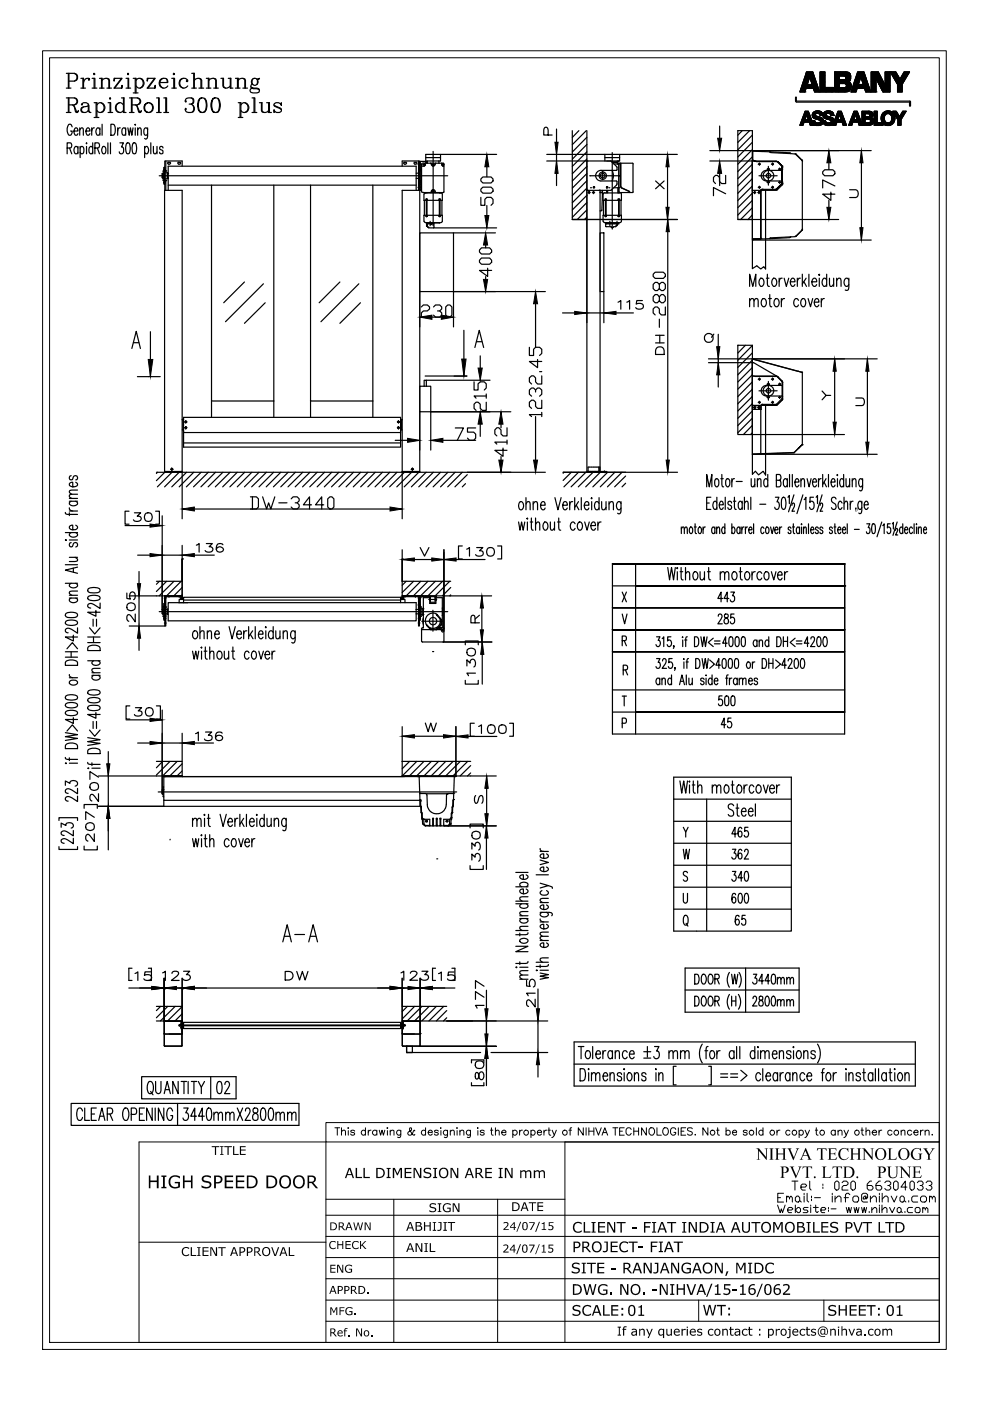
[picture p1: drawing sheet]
<svg xmlns="http://www.w3.org/2000/svg" width="210mm" height="297mm" viewBox="0 0 210 297" stroke-linecap="round" stroke-linejoin="round" font-family="sans-serif">
<!-- layer: 0 -->
<g fill="none" stroke="#000" stroke-width=".21">
<path d="M9 10.8h191.6v275.3h-191.6zM10.5 12.2h188.7v272.4h-188.7zM69.1 238h130.1v4.1h-130.1zM71 239.1h1M71.5 239.1v1.6M72.4 239.9l.4-.3 .4 .1 .1 1M72.4 239.1v1.6M73.8 239.2h.1zM73.8 239.7v1M75.2 239.8a.51 .51 0 0 0-.8 0v.2l.7 .2 .1 .2a.47 .47 0 0 1-.4 .3 .47 .47 0 0 1-.4-.3M77.5 239.8a.49 .49 0 0 0-.7 0 .49 .49 0 0 0 0 .7 .49 .49 0 0 0 .7-.1M77.5 239.1v1.6"/>
<path d="M78.1 239.6v1.1M78.7 239.6l-.5 .2-.1 .3M79.9 239.8a.51 .51 0 0 0-.8-.1 .51 .51 0 0 0 0 .8 .51 .51 0 0 0 .8-.1M79.9 239.6v1.1M80.4 239.6l.3 1.1 .3-1.1 .3 1.1 .3-1.1M82.1 239.2h.1zM82.1 239.7v1M82.7 239.9l.4-.3 .4 .1v1M82.7 239.6v1.1M85 239.6l-.1 1.5-.2 .1-.4-.1M85 239.8a.49 .49 0 0 0-.8 0 .49 .49 0 0 0 0 .7 .49 .49 0 0 0 .8-.1M87.9 239.8l-.1-.2-.3 .6a.56 .56 0 0 1-.5 .5 .56 .56 0 0 1-.5-.3l.1-.4 .6-.4v-.4h-.3l-.1 .1a1.42 1.42 0 0 0 .8 1.3l.3 .1v-.2"/>
<path d="M90.2 239.8a.49 .49 0 0 0-.7 0 .49 .49 0 0 0 0 .7 .49 .49 0 0 0 .7-.1M90.2 239.1v1.6M92.9 239.8a.4 .4 0 0 0-.4-.2 .4 .4 0 0 0-.3 .4l.5 .1 .2 .3a.44 .44 0 0 1-.4 .3 .44 .44 0 0 1-.4-.3M93.4 239.2h.1zM93.5 239.7v1M94.9 239.6l-.1 1.5-.2 .1-.4-.1M94.9 239.8a.49 .49 0 0 0-.7 0 .49 .49 0 0 0 0 .7 .49 .49 0 0 0 .7-.1M95.5 239.9l.4-.3 .3 .1 .1 1M95.5 239.6v1.1M96.8 239.2h.2zM96.9 239.7v1M97.5 239.9l.2-.2a.38 .38 0 0 1 .7 .2v.8"/>
<path d="M97.5 239.6v1.1M99.8 239.6l-.1 1.5-.2 .1-.4-.1M99.8 239.8a.49 .49 0 0 0-.8 0 .49 .49 0 0 0 0 .7 .49 .49 0 0 0 .8-.1M101.2 239.2h.2zM101.3 239.7v1M102.7 239.8a.51 .51 0 0 0-.9 0l.2 .3 .6 .1 .1 .2a.47 .47 0 0 1-.5 .3 .47 .47 0 0 1-.4-.3M104 239.6h.5M104.2 239.1v1.3l.1 .2 .3 .1M105 239.9l.4-.3 .4 .1v1M105 239.1v1.6M108.7 239.8a.51 .51 0 0 1 .8-.1 .51 .51 0 0 1 0 .8 .51 .51 0 0 1-.8-.1M108.7 239.6v1.6"/>
<path d="M110.2 239.6v1.1M110.8 239.6a.5 .5 0 0 0-.6 .5M112.6 239.8a.49 .49 0 0 1 .7 0 .49 .49 0 0 1 0 .7 .49 .49 0 0 1-.7-.1M112.6 239.6v1.6M115.3 239.6v1.1M115.9 239.6l-.5 .2-.1 .3M116.2 239.6h.5M116.4 239.1v1.3l.1 .2 .3 .1M117.1 239.6l.4 1.1 .5-1.1M120.6 239.6h.6M121.2 239.1l-.3 .1v1.5M123.7 239.1v1.6l-1.1-1.6v1.6"/>
<path d="M124.3 239.1v1.6M124.9 239.1v1.6M124.9 239.8h1M125.9 239.1v1.6M126.3 239.1l.6 1.6 .6-1.6M129.9 239.1h1.1M130.4 239.1v1.6M131.4 239.8h.6M132.3 239.1h-.9v1.6h.9M133.8 239.5a.57 .57 0 0 0-.6-.4 .57 .57 0 0 0-.5 .6v.4a.56 .56 0 0 0 .5 .6 .56 .56 0 0 0 .6-.4M134.4 239.8h1M134.4 239.1v1.6"/>
<path d="M135.4 239.1v1.6M137 239.1v1.6l-1-1.6v1.6M137.9 239.2a.79 .79 0 0 1 .9 .5 .79 .79 0 0 1-.5 1 .83 .83 0 0 1-.8-.6 .83 .83 0 0 1 .4-.9zM139.3 239.1v1.6h.9M140.6 239.3l.2-.1a.79 .79 0 0 1 .9 .5 .79 .79 0 0 1-.5 1 .84 .84 0 0 1-.6-1.4zM143.3 239.5a.57 .57 0 0 0-.7-.4 .57 .57 0 0 0-.4 .6v.4a.55 .55 0 0 0 .5 .6 .55 .55 0 0 0 .6-.6h-.4M143.8 239.1v1.6M144.4 239.8h.6M145.4 239.1h-1v1.6h1M146.8 239.3l-.4-.2-.5 .1-.1 .1 .1 .4 .8 .4 .1 .3a.6 .6 0 0 1-1 0M150.1 239.1v1.6l-1.1-1.6v1.6M151.9 239.6h.6"/>
<path d="M152.2 239.1v1.3v.2l.3 .1M153.9 239.8a.49 .49 0 0 1 .8 0 .49 .49 0 0 1 0 .7 .49 .49 0 0 1-.8-.1M153.9 239.1v1.6M158.4 239.8l-.1-.1a.54 .54 0 0 0-.7 .1l.2 .3 .5 .1 .1 .2a.47 .47 0 0 1-.4 .3 .47 .47 0 0 1-.4-.3M160.4 239.1v1.6M161.8 239.8a.49 .49 0 0 0-.8 0 .49 .49 0 0 0 0 .7 .49 .49 0 0 0 .8-.1M161.8 239.1v1.6M164.7 239.6v1.1M165.4 239.6l-.4 .1-.3 .4M167.5 239.8a.49 .49 0 0 0-.7 0 .49 .49 0 0 0 0 .7 .49 .49 0 0 0 .7-.1M169.4 239.8a.49 .49 0 0 1 .8 0 .49 .49 0 0 1 0 .7 .49 .49 0 0 1-.8-.1M169.4 239.6v1.6"/>
<path d="M170.7 239.6l.5 1.1 .4-1.1M172.9 239.6h.5M173.1 239.1v1.3l.1 .2 .3 .1M177.1 239.8a.49 .49 0 0 0-.7 0 .49 .49 0 0 0 0 .7 .49 .49 0 0 0 .7-.1M177.1 239.6v1.1M177.7 239.9l.4-.3 .3 .1 .1 1M177.7 239.6v1.1M179 239.6l.4 1.1 .5-1.1M182.6 239.6h.5M182.8 239.1v1.3l.1 .2 .2 .1M183.6 239.9l.4-.3 .3 .1 .1 1M183.6 239.1v1.6"/>
<path d="M186.4 239.6v1.1M187 239.6a.5 .5 0 0 0-.6 .5M189.1 239.8a.49 .49 0 0 0-.7 0 .49 .49 0 0 0 0 .7 .49 .49 0 0 0 .7-.1M191.1 239.9l.3-.3 .4 .1 .1 1M191.1 239.6v1.1M193.3 239.8a.49 .49 0 0 0-.7 0 .49 .49 0 0 0 0 .7 .49 .49 0 0 0 .7-.1M195.2 239.6v1.1M195.8 239.6l-.5 .2-.1 .3M196.1 239.9l.4-.3 .4 .1 .1 1M196.1 239.6v1.1M69.1 257.7h130.1M69.1 254.3h50.7"/>
<path d="M83.5 254.3v30.3M90.8 240.1h.9l-.1-.3a.49 .49 0 0 0-.7 .1 .49 .49 0 0 0 .1 .7 .49 .49 0 0 0 .7-.2M105.5 254.3v30.3M106.4 240.1h.9a.47 .47 0 0 0-.5-.5 .47 .47 0 0 0-.4 .5v.3a.47 .47 0 0 0 .5 .3 .47 .47 0 0 0 .4-.3M113.9 240.1h.9a.46 .46 0 0 0-.5-.5 .46 .46 0 0 0-.4 .6 .47 .47 0 0 0 .4 .5 .47 .47 0 0 0 .5-.3M117.5 240.7l-.5 .5M127.6 240.7l.6-1.6 .6 1.6M127.9 240.1h.7M147.3 240.6h.2zM155.3 240.1h.9l-.1-.3a.49 .49 0 0 0-.7 .1 .49 .49 0 0 0 .1 .7 .49 .49 0 0 0 .7-.2M164.9 255.5l.5 1.6 .3-.8 .2 .8 .6-1.6M164.9 253.9h.6"/>
<path d="M166.1 253h-1.2v1.9h1.2M166.8 253.9l.3-.3 .3 .3v.3M166.8 253.6v1.3M167 256.6h.8l.3-.3-.3-.3h-.5l-.3 .3v.6l.3 .2h.5M167.4 253.9l.3-.3 .3 .3v1M167.9 250.4h1.3M168.5 250.4v1.9M168.6 253.9l.4-.3h.3l.3 .3v.7l-.3 .3h-.3l-.4-.3zM168.6 256.6l.6-.6h.2l.3 .3v.6l-.3 .2h-.2zM168.6 255.5v1.6M169.6 254.6l.3 .3M169.8 251.7h.9l.3-.4-.3-.2h-.6l-.3 .2v.7l.3 .3h.6"/>
<path d="M170.5 253v.3M170.5 253.6v1.3M171.1 253v1.6l.4 .3M171.2 240.7l-.5 .5M171.3 256h-.8l-.2 .3 .2 .3h.6l.2 .3-.2 .2h-.8M171.7 250.4v1.6l.3 .3M171.9 255.5v.2M171.9 256v1.1M172.1 253.6v.3M172.1 254.2v.4M172.4 256h1.1M172.7 253.9h1.3"/>
<path d="M172.9 255.5v1.4l.3 .2 .3-.2M174 256.6h.9l.2-.3-.2-.3h-.6l-.3 .3v.6l.3 .2h.6M174.5 251.1v.2M174.5 251.7v.3M175.7 256v.3M175.7 256.6v.3M176.2 256.3h1.1M176.5 253v.3M176.5 253.6v1.3M177 250.8l.3-.4h.3l.3 .4v1.2l-.3 .3h-.3l-.3-.3zM177.1 254.2l.6-.6h.3l.3 .3v1M177.1 253.6v1.3"/>
<path d="M178.5 250.8l.4-.4h.6l.3 .4v.3l-.3 .2h-.6l-.4 .4v.6h1.3M179 253.9h.9M179.4 240.7l-.1 .3-.4 .2M179.4 256l.3 1.1 .3-1.1 .3 1.1 .2-1.1M180.2 253.3l-.3-.3h-.4l-.2 .3v1.6M180.7 250.4h.3l.4 .4v1.2l-.4 .3h-.3l-.3-.3v-1.2zM181.1 256l.2 1.1 .3-1.1 .3 1.1 .2-1.1M181.1 253.6h.7l.2 .3v.7l-.2 .3h-.7l-.3-.3v-.7zM182.7 256l.2 1.1 .3-1.1 .3 1.1 .2-1.1M183.6 253.9l-.3 .3h-.3v-.3l.3-.3h.3v.6l.4-.3v-.6l-.4-.3h-.6l-.3 .3v1.3l.3 .3h1M184.3 256.9v.2M184.5 254.2l.7-.6h.3l.3 .3v1"/>
<path d="M184.5 253.6v1.3M184.8 250.4h-.3l-.6 .7v.9l.3 .3h.6l.3-.3v-.3l-.3-.4h-.9M184.8 256.6l.6-.6h.2l.3 .3v.8M184.8 256v1.1M184.9 240.1h1a.47 .47 0 0 0-.5-.5 .47 .47 0 0 0-.5 .5l.1 .3a.47 .47 0 0 0 .4 .3 .47 .47 0 0 0 .5-.3M186.5 253v.3M186.5 253.6v1.3M186.5 255.5v.2M186.5 256v1.1M186.7 250.4h-.3l-.7 .7v.9l.3 .3h.7l.3-.3v-.3l-.3-.4h-1M187 256.6l.6-.6h.2l.3 .3v.8M187 255.5v1.6"/>
<path d="M187 254.2l.7-.6h.3l.3 .3v1M187 253v1.9M187.6 250.8l.3-.4h.6l.4 .4v.3l-.4 .2h-.3M188.5 251.3l.4 .4v.3l-.4 .3h-.6l-.3-.3M188.6 256l.6 1.1 .5-1.1M188.9 253.6l.7 1.3 .6-1.3M189.5 250.8l.3-.4h.3l.3 .4v1.2l-.3 .3h-.3l-.3-.3zM190.2 256.3l.3-.3h.3l.3 .3v.6l-.3 .2h-.3l-.3-.2zM191.1 256.9l.2 .2M191.1 253.6h.3l.3 .3v.7l-.3 .3h-.3l-.3-.3v-.7zM191.7 254.6l.4 .3M191.9 256.9v.2"/>
<path d="M192.3 251.7h-1.3l1-1.3v1.9M192.7 254.6v.3M193.2 250.4h.3l.4 .4v1.2l-.4 .3h-.3l-.3-.3v-1.2zM193.5 256h-.8l-.3 .3v.6l.3 .2h.8M193.8 240.1h.9a.46 .46 0 0 0-.6-.5 .46 .46 0 0 0-.3 .6 .47 .47 0 0 0 .3 .5 .47 .47 0 0 0 .6-.3M194.3 256h.5l.3 .3v.6l-.3 .2h-.5l-.3-.2v-.6zM194.5 250.8l.3-.4h.6l.3 .4v.3l-.3 .2h-.3M194.6 253.6h-1l-.3 .3v.7l.3 .3h1M195.2 253.9l.3-.3h.6l.3 .3v.7l-.3 .3h-.6l-.3-.3zM195.4 251.3l.3 .4v.3l-.3 .3h-.6l-.3-.3M195.6 256.3l.3-.3 .3 .3v.3M195.6 256v1.1"/>
<path d="M196.2 256.3l.2-.3 .3 .3v.8M196.4 250.8l.3-.4h.6l.3 .4v.3l-.3 .2h-.3M197.1 253.9l.3-.3 .3 .3v.3M197.1 253.6v1.3M197.3 251.3l.3 .4v.3l-.3 .3h-.6l-.3-.3M197.7 240.5v.2zM197.7 253.9l.3-.3 .3 .3v1M199.2 242.1v42.5h-169.7v-42.5h39.6v42.5M199.2 242.1h-79.4v42.5M29.5 263.4h39.6M69.1 271.1h130.1M69.1 266.6h130.1"/>
<path d="M69.1 262.1h130.1M69.1 275.6h130.1M148.1 275.6v4.5M174.7 275.6v4.5M69.1 280.1h130.1"/>
<circle cx="111.6" cy="240.1" r=".52"/>
<circle cx="119.8" cy="240.1" r=".52"/>
<circle cx="151.1" cy="240.1" r=".51"/>
<circle cx="159.3" cy="240.1" r=".51"/>
<circle cx="163.7" cy="240.1" r=".51"/>
<circle cx="168.4" cy="240.1" r=".51"/>
<circle cx="174.3" cy="240.1" r=".51"/>
<circle cx="181.7" cy="240.1" r=".51"/>
<circle cx="190" cy="240.1" r=".52"/>
</g>
<g fill="#000">
<path d="M31.6 249.2h.3v1.1h1.3v-1.1h.4v2.7h-.4v-1.3h-1.3v1.3h-.3zM34.2 249.2h1.1v.3h-.4v2.1h.4v.3h-1.1v-.3h.4v-2.1h-.4zM36 249.6l.8-.4 1.3 .2 .1 .5-.8-.4-.9 .1-.3 .4-.1 .9 .5 .7 .7 .1 .5-.1v-.7h-.7v-.3h1.1v1.1l-1.3 .3-.9-.5-.3-.6v-.6zM38.8 249.2h.3v1.1h1.4v-1.1h.3v2.7h-.3v-1.3h-1.4v1.3h-.3zM42.9 249.5l.6-.3 1.2 .2v.4l-.7-.3h-.6l-.2 .3 .1 .4 1.1 .3 .4 .3v.4l-.1 .4-.5 .3h-1l-.5-.1v-.5l.7 .3h.8a.47 .47 0 0 0 .2-.7 .47 .47 0 0 0-.7-.1l-.8-.4-.1-.6zM44.9 243h1.6v.2h-.7v1.7h-.2v-1.7h-.7zM46.7 243h.7v.2h-.3v1.5h.3v.2h-.7v-.2h.2v-1.5h-.2zM47.6 243h1.6v.2h-.7v1.7h-.3v-1.7h-.6zM47.6 249.2h1.8v.4h-1.4v.7h1.4v.3h-1.4v1h1.4v.3h-1.8zM49.4 243h.3v1.7h.9v.2h-1.2zM50 249.2h1.8v.4h-1.5v.7h1.5v.3h-1.5v1h1.5v.3h-1.8zM50.9 243h1.2v.2h-1v.5h1v.2h-1v.8h1v.2h-1.2z"/>
<path d="M75.4 247.6h.3v1.9h1.1v.3h-1.4zM74.9 259.2h.2l.4 1.4 .3-1.4h.2l.4 1.4 .4-1.4h.2l-.4 1.6h-.3l-.4-1.4-.3 1.4h-.3zM77.1 247.6h.3v1.9h1v.3h-1.3zM82 247.6h.8v.2h-.3v1.7h.3v.3h-.8v-.3h.2v-1.7h-.2zM83.3 247.6h.4l.6 1.2 .5-1.2h.4v2.2h-.3v-1.9l-.6 1.3h-.1l-.6-1.3v1.9h-.3zM85.8 247.6h1.4v.3h-1.1v.6h1.1v.2h-1.1v.8h1.1v.3h-1.4zM87.7 247.6h.4l.9 1.8v-1.8h.3v2.2h-.3l-1.1-2v2h-.2zM89.9 247.9l.5-.3 1 .1v.3l-.5-.2h-.5l-.3 .2a.64 .64 0 0 0 .9 .6l.5 .3-.1 .5-.2 .3-1 .1-.4-.1v-.4l.3 .2h.7a.38 .38 0 0 0 .4-.4 .38 .38 0 0 0-.6-.3l-.7-.3zM91.1 255.4l.4-.3h.4l.5 .1v.3l-.8-.2a.33 .33 0 0 0-.3 .5 .33 .33 0 0 0 .5 .1l.6 .3 .1 .3-.2 .4-.3 .1-1-.1v-.3l.5 .2 .7-.2-.1-.3-.8-.2-.2-.2zM91.8 247.6h.9v.2h-.3v1.7h.3v.3h-.9v-.3h.3v-1.7h-.3zM92.8 255.1h.8v.2h-.3v1.5h.3v.2h-.8v-.2h.3v-1.5h-.3zM94.1 255.3l.7-.2 .8 .1v.3l-.5-.2h-.6l-.4 .6 .1 .7 .4 .2 .7-.1v-.4h-.5v-.3h.8l-.1 .9-.9 .1-.6-.3-.1-.8z"/>
<path d="M94.9 259.1h1.6v.2h-.7v1.7h-.2v-1.7h-.7zM95.5 247.6h.4l1 1.8v-1.8h.3v2.2h-.4l-1-2v2h-.3zM96 255.1h.4l.8 1.5v-1.5h.2v1.9h-.3l-.9-1.7v1.7h-.2zM102.9 247.6h1.4v.3h-1.1v.6h1.1v.2h-1.1v.8h1.1v.3h-1.4zM105.7 247.6h.9v.2h-.3v1.7h.3v.3h-.9v-.3h.3v-1.7h-.3zM107 247.6h.5l.9 1.8v-1.8h.3v2.2h-.4l-1-2v2h-.3zM110.3 259.1h.2l-.8 2.1h-.2zM110.3 248.1h.2v.2l.3-.2h.5a.48 .48 0 0 0 .7 0l.5 .1 .1 .2 .1 1.4h-.3v-1a.39 .39 0 0 0-.3-.5 .39 .39 0 0 0-.5 .4v1.1h-.2v-1a.37 .37 0 0 0-.3-.4 .37 .37 0 0 0-.4 .1l-.2 .1v1.2h-.2zM112.2 259.1h1.2v.3l-.8 1.4h-.2l.8-1.5h-1zM112.1 254.9h1.6v.2h-.7v1.7h-.2v-1.7h-.7zM114.3 259.1h.2l-.8 2.1h-.2zM113.9 254.9h1.3v.2h-1v.5h1v.3h-1v.7h1v.2h-1.3z"/>
<path d="M113.2 248.1h.3v.2l.2-.2h.4a.29 .29 0 0 0 .3 .2 .29 .29 0 0 0 .3-.1l.4-.1 .4 .2v1.5h-.2v-1a.36 .36 0 0 0-.2-.4 .36 .36 0 0 0-.4 0l-.2 .2v1.2h-.3v-1.1a.4 .4 0 0 0-.3-.4 .4 .4 0 0 0-.4 .3v1.2h-.3zM130.7 259.1h1.9v.2h-.8v2h-.3v-2h-.8zM136.5 259.1h1.5v.2h-1.2v.7h1v.3h-1v1h-.3zM141.4 259.1h2v.2h-.8v2h-.3v-2h-.9zM160.2 243.5h.7l1.5 1.8v-1.6l-.3-.2h.8l-.3 .1v2.3l-1.7-1.9v1.7l.3 .2h-.8l.3-.2v-1.9zM159.3 259.1h1.9v.2h-.8v2h-.3v-2h-.8zM163 243.5h1.1l-.3 .1v2.2l.3 .1h-1.1l.4-.2v-2.1zM164.2 243.5h1.1l-.4 .1v1h1.2l-.1-1-.3-.1h1.1l-.4 .1v2.1l.4 .2h-1.1l.3-.1 .1-1.1h-1.2v1l.4 .2h-1.1l.3-.1 .1-.2v-1.9zM166.9 243.5h1a.25 .25 0 0 0-.3 .2 .25 .25 0 0 0 .1 .3l.6 1.4 .7-1.6-.3-.3h.8l-.4 .4-.9 2.1-1-2.3zM167.4 247.3h1l-.3 .3 .7 1.7 .7-1.8-.3-.2h.8l-.4 .4-.8 2.1-1.1-2.3zM170.2 247.3h2v.6l-.3-.4h-.6v2l.4 .2h-1l.3-.2v-2h-.6l-.2 .4zM173.2 243.5h2v.5a.38 .38 0 0 0-.5-.4h-.3v2l.3 .3h-1l.3-.2v-2.1h-.5l-.3 .4z"/>
<path d="M175.4 243.5h1.9v.5l-.2-.4h-1v1l.8-.1 .2-.3v.8l-.3-.3h-.7l.1 1.1h.9l.4-.5-.2 .6h-1.9l.4-.2v-2zM174.2 247.3l1.1 .1a.33 .33 0 0 0-.4 .4v1.8h1l.3-.5-.1 .6h-1.9l.4-.2v-2zM176.5 247.3h2v.6l-.2-.4h-.6v2l.3 .2h-1l.3-.2v-2h-.5l-.3 .4zM178 243.8l.8-.4 .7 .2 .3-.2 .1 .8-.4-.6-.6-.1-.5 .3-.2 .6v.6l.2 .5 .8 .3 .7-.5-.4 .5-.7 .2-.8-.4-.3-.7 .1-.6zM180.1 243.5h1.1l-.4 .2v.9h1.2v-.9l-.4-.2h1l-.3 .2v2l.3 .2h-1l.4-.2v-1h-1.2v1l.4 .2h-1.1l.4-.2v-2.1zM182.7 243.5h.7l1.4 1.8v-1.6l-.3-.2h.8l-.3 .1v2.3l-1.7-1.9v1.7l.4 .2h-.9l.3-.2v-2zM180.9 259.1h.3l.7 2 .7-2h.3l-.8 2.2h-.4zM183 259.1h1.9v.2h-.8v2h-.3v-2h-.8zM187.7 259.1h1.9v.2h-.8v2h-.3v-2h-.8zM188 247.3h1l-.3 .2v1.6l.1 .3 .3 .3 .6-.1 .3-.4 .1-1.6-.4-.3h.9l-.3 .2-.1 1.7-.3 .5-.8 .1-.6-.3-.1-.3v-1.6l-.1-.2zM188.1 243.5h1.1a.34 .34 0 0 0-.4 .4l.1 1.8h.9l.4-.5-.2 .7h-1.9l.4-.2v-2zM190.6 247.3h.6l1.6 1.8v-1.5l-.1-.1-.3-.2h.9l-.3 .1-.1 .2v2.2l-1.7-2v1.8l.4 .1h-.9l.4-.1v-2z"/>
<path d="M193.4 247.3h1.9v.5l-.3-.3h-.9v.9h.8l.1-.4v.9l-.2-.3h-.7v1h.9l.5-.5-.2 .6h-1.9l.3-.2v-2zM193.5 243.8l.5-.4 1.1 .2 .2-.2v.8l-.6-.6h-.8l-.3 .6-.1 .7 .4 .7 .7 .2 .4-.1v-1l-.3-.1h.9l-.3 .1v1.1l-1 .2-.9-.4-.2-.4-.1-.6zM195.7 243.5h1l-.3 .1v.2l.7 .9 .6-1-.3-.2h.9l-.5 .4a2.17 2.17 0 0 0-.7 1.6l.1 .3 .3 .1h-1.1l.4-.2v-.8l-.8-1.3zM38.7 264.6l.6-.2 .8 .2v.3l-.8-.3-.3 .2-.2 .3v.6l.3 .3 .5 .1 .5-.2v.3l-.8 .1-.6-.3-.2-.9zM40.4 264.4h.3v1.7h.9v.2h-1.2zM41.8 264.4h.7v.2h-.2v1.5h.2v.2h-.7v-.2h.3v-1.5h-.3zM42.9 264.4h1.3v.2h-1v.5h1v.3h-1v.7h1v.2h-1.3zM44.6 264.4h.4l.8 1.6v-1.6h.2v1.9h-.3l-.9-1.7v1.7h-.2zM46.3 264.4h1.6v.2h-.7v1.7h-.3v-1.7h-.6zM57.5 264.4h.3l.5 1.7 .6-1.7h.3l-.7 1.9h-.3zM61.2 264.4h.3v1.7h.9v.2h-1.2zM70 268.2h1.1v.2h-.9v.4h.9v.2h-.9v.6h.9v.2h-1.1z"/>
<path d="M70.1 263.2l.2-.1 .9 .1v.3l-.4-.2h-.5l-.3 .5 .2 .7 .6 .1 .4-.2-.1 .3-.6 .2-.6-.3-.1-.7zM70 277.2h.3l.5 .9 .4-.9h.3v1.6h-.2v-1.4l-.5 1h-.1l-.5-1v1.4h-.2zM71.5 263.1h.2v.7h.9v-.7h.2v1.7h-.2v-.8h-.9v.8h-.2zM71.5 268.2h.4l.7 1.4v-1.4h.2v1.6h-.3l-.8-1.5v1.5h-.2zM72 277.2h1v.1h-.8v.5h.8v.2h-.8v.8h-.2zM73.3 263.1h1.1v.2h-.9v.5h.9v.2h-.9v.6h.9v.2h-1.1zM73.3 268.4l.6-.3 .7 .1v.3l-.4-.2-.6 .1-.2 .3v.6l.2 .3 .6 .1 .2-.1v-.4h-.4v-.2h.6v.7l-.5 .2-.6-.1-.4-.6zM73.5 277.3l.3-.2 .9 .2v.3l-.7-.3-.5 .4v.7l.3 .3 .7-.1v-.4h-.4v-.2h.6v.7l-.9 .2-.5-.4-.1-.7zM75.2 278.5h.3v.3h-.3zM74.8 263.3l.4-.2 .8 .1v.3l-.4-.2h-.4l-.3 .5 .1 .7 .7 .1 .3-.2v.3l-.7 .2-.5-.3-.2-.6zM76.3 263.1h.3v.9l.8-.9h.3l-.8 .8 .8 .9h-.3l-.7-.8-.1 .3v.5h-.3zM77.9 274h.2v.3h-.2z"/>
<path d="M77.3 259.2h.4l.7 1.3v-1.3h.2v1.6h-.3l-.8-1.5v1.5h-.2zM88.1 263.6h.4l.8 1.5v-1.5h.2v1.8h-.2l-.9-1.6v1.6h-.3zM90 263.6h.7v.2h-.2v1.5h.2v.1h-.7v-.1h.2v-1.5h-.2zM89.9 259.1h.2v.7h1v-.7h.2v1.9h-.2v-1h-1v1h-.2zM91.1 263.6h.3v1.6h.9v.2h-1.2zM91.8 259.1h.7v.2h-.3v1.4h.3v.3h-.7v-.3h.2v-1.4h-.2zM92.9 259.1h.7v1.6l-.5 .3h-.4v-.3h.6l.1-1.4h-.5zM94 259.1h.8v.2h-.3v1.4h.3v.3h-.8v-.3h.2v-1.4h-.2zM106.7 264l.6-.2 .4 .2 .1 .4-.1 .3-.8 .7h.9v.2h-1.1v-.3l.8-.8a.38 .38 0 0 0-.2-.5 .38 .38 0 0 0-.5 .2zM106.8 259.2l.7-.1 .2 .1v.7l-.7 .7h.9v.2h-1.2v-.2l.8-.8a.42 .42 0 0 0-.2-.5 .42 .42 0 0 0-.5 .1zM110.3 263.8h.2l-.8 2.1h-.3zM112.2 263.9h1.1l-.7 1.7h-.3l.8-1.5h-.9z"/>
<path d="M114.3 263.8h.1l-.8 2.1h-.1zM114.9 264.1l.5-.2v1.5h.4v.2h-.9v-.2h.3v-1.1h-.3zM114.9 259.3l.6-.2v1.5h.3v.2h-.9v-.2h.3v-1.1h-.3zM116.3 263.9h1v.2h-.8v.4l.5 .1 .3 .3v.4l-.2 .2h-.9v-.2l.6 .1a.39 .39 0 0 0 .2-.6 .39 .39 0 0 0-.6-.1l-.1 .1zM116.3 259.1h1.1v.2h-.8v.5h.4l.3 .2v.5l-.2 .3-.8-.1v-.2l.5 .2 .3-.3-.1-.4h-.7zM121.3 268l.5-.3 1.1 .1v.4l-.6-.3-.5 .1a.38 .38 0 0 0-.2 .5 .38 .38 0 0 0 .5 .2l.5 .1 .3 .2-.1 .8-.5 .2-1.1-.2v-.3l.7 .3 .5-.1 .3-.2a.78 .78 0 0 0-1-.6l-.4-.4zM121.4 277l.7-.3 .9 .1v.4l-.7-.3-.5 .1a.34 .34 0 0 0 0 .5 .34 .34 0 0 0 .3 .1l.9 .3 .1 .3-.1 .5-.5 .3-1.1-.1v-.5l.5 .3h.6l.3-.2-.1-.4-1.2-.4zM121.7 259.4l.7-.3 .9 .2v.3l-.6-.3-.6 .1-.3 .7v.5l.3 .4 .7 .1 .5-.3v.4l-1 .2-.7-.4-.1-1zM123.3 267.7h.9v.2h-.3v1.9h.3v.2h-.9v-.2h.3v-1.9h-.3zM123.8 259.1h.3v2h1.1v.2h-1.4zM123.8 277l.6-.3 .9 .2v.3l-.7-.3-.5 .1-.3 .7v.6l.3 .3 .7 .1 .5-.3v.4l-1 .2-.6-.3-.2-1.1zM125.4 259.1h.9v.2h-.3v1.8h.3v.2h-.9v-.2h.3v-1.8h-.3z"/>
<path d="M124.4 267.7h1.9v.3h-.8v2h-.3v-2h-.8zM123.7 272.3h.3l.5 1.9 .4-1.9h.3l.5 1.9 .5-1.9h.3l-.6 2.2h-.4l-.4-1.8-.5 1.8h-.3zM126.6 267.7h1.5v.3h-1.1v.6h1.1v.3h-1.1v.8h1.1v.3h-1.5zM126.8 259.1h1.5v.2h-1.2v.7h1.2v.2h-1.2v.9h1.2v.2h-1.5zM127 272.6l.6-.3 1.2 .1v.4l-.6-.3h-.6l-.5 .6v.7l.5 .5 .9-.1v-.5h-.6v-.3h.9v1l-1 .2-.7-.4-.3-.7zM128.1 263.2h.8v1.9l-.4 .4h-.7v-.3h.5a.3 .3 0 0 0 .3-.1 .3 .3 0 0 0 0-.3v-1.3h-.5zM127.9 276.7h.3v2h1.1v.2h-1.4zM129.4 274.1h.3v.4h-.3zM128.7 259.1h.5l1 1.8v-1.8h.2v2.2h-.3l-1.1-2v2h-.3zM129.6 268.9h1v.2h-1zM129.5 263.2h1.5v.3h-1.2v.6h1.2v.3h-1.2v.8h1.2v.3h-1.5zM129.6 276.7h1.5v.3h-1.2v.6h1.2v.2h-1.2v.9h1.2v.2h-1.5z"/>
<path d="M131.5 263.5l.6-.3 1.1 .2v.4l-.6-.3h-.6l-.4 .7v.5l.3 .4 .6 .2 .7-.3-.1 .4-.9 .1-.7-.4-.2-1zM131.5 272.3h.5l.9 1.8v-1.8h.3v2.2h-.3l-1.1-2v2h-.3zM134 260.2h.9v.3h-.9zM133.3 263.2h1.9v.3h-.8v2h-.3v-2h-.8zM135.4 264.3h1v.3h-1zM135.4 277l.7-.3v2h.5v.3h-1.2v-.3h.4v-1.5h-.4zM136.3 274.1h.4v.4h-.4zM136.5 267.7h.4l1 1.9v-1.9h.3v2.3h-.4l-1-2v2h-.3zM138.2 259.1h.9v.2h-.3v1.8h.3v.2h-.9v-.2h.3v-1.8h-.3zM138.4 273.4h.9v.3h-.9zM138 263.2h1.4v.3h-1.1v.6h.9v.3h-.9v1.1h-.3zM138.8 267.7h.8v1.9l-.5 .4h-.6v-.3l.5 .1 .3-.3v-1.5h-.5z"/>
<path d="M139.7 263.2h.9v.3h-.3v1.7h.3v.3h-.9v-.3h.3v-1.7h-.3zM139.9 272.3h.4l1 1.8v-1.8h.3v2.2h-.4l-1-2v2h-.3zM142.1 272.3h.9v.2h-.3v1.8h.3v.2h-.9v-.2h.3v-1.8h-.3zM142.3 267.7h.5l.9 1.9v-1.9h.3v2.3h-.3l-1.1-2v2h-.3zM142.8 263.2h2v.3h-.8v2h-.3v-2h-.9zM143.5 272.3h.3v.8h1.1v-.8h.3v2.2h-.3v-1.1h-1.1v1.1h-.3zM144.6 259.1h.9v.2h-.3v1.8h.3v.2h-.9v-.2h.3v-1.8h-.3zM144.8 268l.6-.3 1.1 .2v.3l-.6-.3-.6 .1-.5 .6 .1 .8 .5 .4 .8-.1v-.6h-.6v-.3h.9l-.1 1-1 .2-.7-.4-.2-.8zM145.6 272.3h.3l.7 1.9 .7-1.9h.3l-.8 2.2h-.4zM146 259.1h.5l1 1.8v-1.8h.3v2.2h-.4l-1.1-2v2h-.3zM150.8 272.2h.3l-1.1 2.8h-.3zM150.6 259.1h.9v.2h-.3v1.8h.3v.2h-.9v-.2h.3v-1.8h-.3z"/>
<path d="M149.1 276.7h.3l.4 1.8 .5-1.8h.3l.5 1.9 .5-1.9h.3l-.6 2.2h-.4l-.4-1.9-.5 1.9h-.3zM151.6 272.6l.7-.3v2h.5v.2h-1.2v-.2h.4v-1.5h-.4zM151.6 267.7h.4l1 1.9v-1.9h.3v2.3h-.4l-1.1-2v2h-.2zM152 276.7h1.9v.3h-.8v1.9h-.3v-1.9h-.8zM154.1 269.6h.3l-.4 .9h-.2zM153.5 272.3h1.4v.3h-1.1v.5h.6l.3 .3 .2 .6-.2 .3-.6 .3-.7-.1v-.4l.7 .2 .4-.2a.58 .58 0 0 0-.2-.7 .58 .58 0 0 0-.7 0zM155.3 273.4h1v.3h-1zM156.1 267.7h.4l.6 1.3 .6-1.3h.4v2.3h-.3v-2l-.6 1.3h-.2l-.6-1.3v2h-.3zM156.9 272.6l.8-.3v2h.4v.2h-1.2v-.2h.5v-1.5h-.5zM157.3 259.1h.3v1.7l.4 .3 .6-.1 .1-1.9h.3v1.7l-.3 .5-.8 .1-.5-.4zM158.6 267.7h.9v.2h-.3v1.9h.3v.2h-.9v-.2h.3v-1.9h-.3zM161.5 272.2h.2l-1.1 2.8h-.2z"/>
<path d="M162.5 268l.6-.3 1 .2v.3l-.6-.3-.5 .1-.3 .2-.2 .6 .1 .4 .3 .4 .6 .2 .6-.3v.3l-1 .2-.7-.4-.2-1zM163.9 259.1h.5l.5 1.3 .6-1.3h.5v2.2h-.3v-1.9l-.7 1.3h-.1l-.7-1.3v1.9h-.3zM166 272.4l.8-.2 .6 .3v.4l-.1 .4-1 .9h1.2v.3h-1.5v-.3l1.1-1.1a.59 .59 0 0 0-.4-.6 .59 .59 0 0 0-.7 .2zM171 259.1h.9v.2h-.3v1.8h.3v.2h-.9v-.2h.3v-1.8h-.3zM172.4 259.1h.3v2h1.1v.2h-1.4zM174.1 259.1h1.5v.2h-1.2v.7h1.2v.2h-1.2v.9h1.2v.2h-1.5zM175.7 277l.6-.3 .9 .1v.4l-.7-.3-.4 .1a.38 .38 0 0 0-.1 .6 .38 .38 0 0 0 .5 .1l.7 .2 .1 .4-.1 .4-.4 .3-1.1-.1-.1-.5 .6 .3h.5l.3-.2-.1-.4-1.2-.4zM176.2 259.3l.4-.2 1 .1v.4l-.5-.3h-.4l-.3 .2a.48 .48 0 0 0 .1 .5 .48 .48 0 0 0 .6 .1l.5 .3 .1 .4-.1 .3-.5 .3-1.1-.2v-.4l.6 .3 .6-.1a.39 .39 0 0 0 .1-.5 .39 .39 0 0 0-.5-.1l-.7-.4-.1-.4zM177.8 276.7h.3v.9h1.2v-.9h.2v2.2h-.2v-1.1h-1.2v1.1h-.3zM180.1 276.7h1.5v.3h-1.2v.6h1.2v.2h-1.2v.9h1.2v.2h-1.5zM182.1 276.7h1.5v.3h-1.2v.6h1.2v.2h-1.2v.9h1.2v.2h-1.5zM183.7 276.7h1.9v.3h-.8v1.9h-.3v-1.9h-.8z"/>
<path d="M186.3 259.1h.3v2h1.1v.2h-1.4zM190.1 277l.8-.3v2h.5v.3h-1.3v-.3h.5v-1.5h-.5zM73.1 281.7l.6-.1v.2a.28 .28 0 0 0-.4-.1 .28 .28 0 0 0-.1 .4h.4v.2h-.4v1.1h-.2v-1.1l-.1-.2h.1zM73.9 283h.3v.4h-.3zM75.5 281.7h.3l.8 1.3v-1.3h.2v1.7h-.3l-.8-1.6v1.6h-.2zM78.7 283h.3v.4h-.3zM131 281.3h.7v.2h-.3v1.5h.3v.2h-.7v-.2h.2v-1.5h-.2zM132.3 281.2h.6l-.1 .2a.31 .31 0 0 0-.3 0 .31 .31 0 0 0-.2 .3h.5v.3h-.5v1.2h-.2v-1.2h-.1v-.3zM135.5 281.7h.2v.2l.5-.2 .4 .2 .1 1.3h-.2v-.9a.39 .39 0 0 0-.3-.4 .39 .39 0 0 0-.5 .2v1.1h-.2zM137 281.7h.3l.4 1.1 .4-1.1h.3l-.8 2h-.3l.3-.6zM141.3 281.7h.2v.9a.39 .39 0 0 0 .3 .4 .39 .39 0 0 0 .4-.2v-1.1h.3v1.5h-.3v-.2l-.3 .2h-.4l-.2-.3zM144.5 281.7h.3v.3l.2-.2h.4v.2l-.6 .2v1h-.3z"/>
<path d="M147.8 282l.7-.3 .4 .1v.3l-.4-.2a.28 .28 0 0 0-.4 .2 .28 .28 0 0 0 .4 .3l.4 .2v.3l-.3 .3h-.4l-.4-.1v-.3l.4 .2a.25 .25 0 0 0 .4-.1 .25 .25 0 0 0-.2-.3l-.5-.2zM150.3 281.9l.4-.2 .5 .1v.3l-.5-.2-.4 .3v.5l.3 .3 .6-.2v.3l-.5 .1-.5-.3-.1-.7zM153.1 281.7h.3v.2l.6-.2 .3 .2v1.3h-.2v-.9a.39 .39 0 0 0-.3-.4 .39 .39 0 0 0-.4 .2v1.1h-.3zM154.8 281.3h.2v.4h.5v.3h-.5v.6a.31 .31 0 0 0 .2 .4 .31 .31 0 0 0 .3 0v.2h-.2l-.5-.2v-1h-.2v-.3h.2zM157.5 282l.4-.3 .6 .1v.3l-.6-.2-.3 .2-.1 .2 .2 .6 .4 .1 .4-.2v.3l-.6 .1-.5-.2-.1-.7zM158.8 281.3h.2v.4h.5v.3h-.5v.6a.33 .33 0 0 0 .1 .4 .33 .33 0 0 0 .4 0v.2h-.2l-.5-.2v-1h-.2v-.3h.2zM164.5 281.7h.2v.3l.4-.3 .3 .1v.2l-.7 .2v1h-.2zM169.6 282l.6-.3 .5 .1v.3l-.5-.2-.3 .2-.1 .2 .1 .6 .4 .1 .4-.2v.3l-.4 .1-.5-.1-.3-.5zM171 281.3h.3v.4h.5v.3h-.5v.6a.33 .33 0 0 0 .1 .4 .33 .33 0 0 0 .4 0v.2h-.3l-.5-.2v-1h-.2v-.3h.2zM172 282l.6-.3 .4 .1v.3l-.4-.2a.28 .28 0 0 0-.4 .2 .28 .28 0 0 0 .4 .3l.4 .2v.3l-.3 .3h-.4l-.4-.1v-.3l.5 .2a.29 .29 0 0 0 .3 0 .29 .29 0 0 0 0-.4 .29 .29 0 0 0-.3-.1l-.4-.1zM176 281.7h.2v.2l.4-.2 .5 .2 .1 1.3h-.2v-.8a.39 .39 0 0 0-.3-.5 .39 .39 0 0 0-.5 .2v1.1h-.2zM178.4 281.2h.2v.7l.4-.2 .5 .2 .1 1.3h-.3v-.8a.39 .39 0 0 0-.2-.5 .39 .39 0 0 0-.5 .2v1.1h-.2z"/>
<path d="M179.9 281.7h.2l.5 1.2 .4-1.2h.3l-.6 1.5h-.2zM183.3 282.8h.3v.4h-.3zM184.2 282l.4-.3 .6 .1v.3l-.6-.2-.3 .3v.5l.2 .3 .7-.2v.3l-.6 .1-.5-.3-.1-.7zM187.1 281.7h.2v.2l.4-.2h.3a.36 .36 0 0 0 .6 0l.5 .2 .1 1.3h-.3v-.9a.34 .34 0 0 0-.3-.4 .34 .34 0 0 0-.4 .4v.9h-.2v-.9a.36 .36 0 0 0-.2-.4 .36 .36 0 0 0-.5 .2v1.1h-.2z"/>
<path d="M45.4 249.2l1.2 .1 .4 .3 .2 .3-.1 .6-.3 .3-1 .1v1h-.4zM45.8 249.5v1.1l.7-.1 .3-.3v-.4l-.3-.2z"/>
<path d="M52.3 249.2l1.4 .1 .7 .5 .2 .6v.6l-.6 .7-.7 .2h-1zM52.7 249.5v2.1h.8l.4-.2 .3-.6-.1-.9-.6-.3z"/>
<path d="M56.5 249.2l1.3 .1 .7 .4 .3 .5v.7l-.5 .7-.5 .3h-1.3zM56.9 249.5v2.1h.7l.5-.2 .3-.5-.1-.9-.5-.4z"/>
<path d="M59.5 249.5l.7-.3h.6l.5 .2 .4 .8v.8l-.5 .8-1 .2-.7-.4-.3-.8v-.7zM59.8 249.7l-.2 .6 .2 1.1 .5 .3 .7-.2 .4-.8-.3-1-.4-.2h-.4z"/>
<path d="M62.5 249.5l.4-.3h.8l.7 .5 .2 .5v.8l-.5 .8-1 .2-.6-.4-.4-.8 .1-.7zM62.8 249.7l-.3 .6 .2 1.1 .6 .3 .6-.2 .4-.7-.3-1.1-.4-.2h-.4z"/>
<path d="M65.2 249.2h1.1l.6 .3 .1 .3-.1 .6-.5 .4 1.1 1.1h-.5l-.9-1.1h-.6v1.1h-.3zM65.5 249.5v1h.7l.4-.2v-.4l-.2-.3z"/>
<path d="M73.9 247.6h.4l.8 2.2h-.3l-.2-.7h-1l-.2 .7h-.3zM74.1 247.9l-.4 1h.8z"/>
<path d="M79.8 247.6l1.1 .1 .5 .3 .2 .8-.5 .8-1.3 .2zM80.1 247.8v1.7l.9-.1 .3-.6-.1-.6-.5-.3z"/>
<path d="M93.3 247.8l.4-.2h.7l.5 .4 .2 1-.4 .7-.7 .1-.7-.3-.2-.5v-.6zM93.6 248l-.2 .4v.8l.4 .3h.5l.5-.5-.1-.7-.4-.5z"/>
<path d="M99.3 247.6h.4l.8 2.2h-.3l-.2-.7h-1l-.2 .7h-.3zM99.5 247.9l-.4 1h.8z"/>
<path d="M100.8 247.6h1l.4 .3v.5l-.4 .4 .8 1h-.4l-.7-.9h-.4v.9h-.3zM101.1 247.8v.9l.6-.1 .2-.2a.41 .41 0 0 0-.5-.6z"/>
<path d="M108.6 254.9h.8l.6 .3 .2 .7-.3 .7-.4 .2h-.9zM108.9 255.1v1.5l.8-.2 .2-.3v-.6l-.5-.4z"/>
<path d="M110.8 259.3l.3-.2h.4l.3 .2 .1 .9-.3 .6h-.5l-.3-.2-.1-.4zM111.1 259.3l-.1 .2v.9a.38 .38 0 0 0 .6 .1 .38 .38 0 0 0 0-.5v-.6l-.2-.1z"/>
<path d="M111.1 254.9h.3l.7 1.9h-.3l-.2-.5h-.8l-.2 .5h-.2zM111.2 255.1l-.3 .9h.7z"/>
<path d="M161.9 259.2l.8-.1 .6 .4 .2 1-.5 .8-.8 .1-.6-.4-.2-1.1zM162 259.4l-.3 .5v.7l.4 .5h.6l.5-.7-.2-.8-.4-.3z"/>
<path d="M165.4 247.3h1.3l.5 .5v.5l-.2 .3-.4 .1-.5-.1v1l.3 .1h-1h.3v-.3v-1.7v-.2zM166.1 247.5v1h.5l.2-.5-.1-.4-.2-.1z"/>
<path d="M166.6 259.4l.6-.3h.5l.6 .3 .2 .5v.7l-.3 .6-.5 .2h-.5l-.5-.3-.3-.6zM167 259.4l-.3 .7 .1 .6 .3 .4h.7l.4-.7-.1-.7-.4-.4z"/>
<path d="M170.8 243.4l1 2.3 .3 .2h-.9l.2-.2-.2-.6h-1l-.2 .6 .3 .2h-.7l.3-.4zM170.7 244l-.4 1h.9z"/>
<path d="M178.7 247.3h1.5l.5 .2 .5 .8-.2 .9-.8 .5h-1.5l.3-.1v-2.1zM179.4 247.5v2.1h.8l.5-.6v-1l-.6-.5z"/>
<path d="M179.3 259.1h1.1l.4 .6-.3 .7-.9 .1v.8h-.3zM179.6 259.3v.9h.7l.1-.7z"/>
<path d="M186 247.3h1.3l.5 .4v.4l-.2 .4-.4 .2-.5-.1v.9l.3 .2h-1l.3-.2v-2zM186.7 247.5v1h.5l.2-.2v-.5l-.2-.3z"/>
<path d="M185.5 244.6a1.25 1.25 0 0 1 2.5 0 1.25 1.25 0 0 1-2.5 0zM186.2 243.7l-.3 .6 .1 1 .4 .5h.6l.5-.6-.1-1.1-.4-.5z"/>
<path d="M190.4 244.6a1.25 1.25 0 0 1 2.5 0 1.25 1.25 0 0 1-2.5 0zM191.3 243.6l-.4 .6v.8l.2 .5 .6 .3 .3-.1 .3-.4 .1-.9-.4-.8z"/>
<path d="M49.5 264.4h.3l.7 1.9h-.3l-.1-.5h-.9l-.2 .5h-.2zM49.6 264.6l-.3 1h.7z"/>
<path d="M50.8 264.4h.8l.4 .4v.3l-.3 .4-.7 .1v.7h-.2zM51 264.6v.8h.3a.37 .37 0 0 0 .4-.4 .37 .37 0 0 0-.4-.4z"/>
<path d="M52.3 264.4h.8l.4 .2 .1 .3-.3 .6-.7 .1v.7h-.3zM52.6 264.6v.8h.4a.37 .37 0 0 0 .3-.5 .37 .37 0 0 0-.5-.3z"/>
<path d="M53.9 264.4h.8l.3 .2 .1 .5-.4 .4 .7 .8h-.3l-.6-.8h-.4v.8h-.2zM54.1 264.6v.8l.7-.3a.36 .36 0 0 0 0-.3 .36 .36 0 0 0-.4-.2z"/>
<path d="M55.8 264.6l.9-.2 .5 .3 .1 1-.3 .5-.8 .1-.4-.2-.2-.9zM56 264.8l-.2 .5 .1 .6 .4 .2 .5-.1 .2-.3v-.8l-.4-.3z"/>
<path d="M59.9 264.4h.4l.6 1.9h-.2l-.2-.5h-.8l-.2 .5h-.3zM60.1 264.6l-.4 1h.7z"/>
<path d="M70.5 272.6h.3l.5 1.7h-.2l-.1-.4h-.8l-.2 .4h-.2zM70.6 272.9l-.3 .8h.6z"/>
<path d="M70 259.2h.8l.5 .3 .1 .8-.3 .4-1.1 .1zM70.2 259.3v1.4l.8-.2 .2-.3v-.5l-.4-.3z"/>
<path d="M71.6 272.6l.8 .1 .3 .3v.4l-.2 .2-.6 .1v.6h-.3zM71.9 272.9v.6h.4l.2-.2-.1-.3z"/>
<path d="M71.8 259.2l1 .1 .1 .5-.3 .3 .6 .7h-.3l-.5-.6h-.4v.6h-.2zM72 259.3v.7l.6-.1 .1-.3-.1-.2z"/>
<path d="M73 272.6l.8 .1 .3 .3v.4l-.2 .2-.6 .1v.6h-.3zM73.3 272.9v.6h.4l.2-.2-.1-.3z"/>
<path d="M73.8 259.2h.3l.6 1.6h-.2l-.1-.4h-.8l-.1 .4h-.3zM74 259.3l-.3 .9h.6z"/>
<path d="M74.4 272.6h.7l.4 .3v.4l-.3 .3 .6 .7h-.3l-.6-.6h-.3v.6h-.2zM74.6 272.9v.6h.4l.3-.3a.28 .28 0 0 0-.1-.3 .28 .28 0 0 0-.3 0z"/>
<path d="M76 272.6l.9 .1 .4 .3 .1 .7-.3 .5-1.1 .1zM76.3 272.9v1.3l.7-.2 .2-.5-.1-.4-.2-.2z"/>
<path d="M86.8 259.1h.3l.7 1.9h-.2l-.2-.6h-.8l-.2 .6h-.3zM87 259.3l-.4 .9h.7z"/>
<path d="M86.8 263.6h.3l.7 1.8h-.2l-.2-.5h-.8l-.2 .5h-.3zM87 263.8l-.4 .9h.7z"/>
<path d="M88.1 259.1l1.1 .1a.4 .4 0 0 1 .2 .4 .4 .4 0 0 1-.3 .3l.4 .3-.1 .5-.4 .3h-.9zM88.4 259.3v.6l.3-.1a.29 .29 0 0 0 .4-.3 .29 .29 0 0 0-.4-.2zM88.4 260v.7h.4a.35 .35 0 0 0 .5-.3 .35 .35 0 0 0-.5-.3z"/>
<path d="M108.9 263.9h.2v1h.3v.2h-.3v.5h-.2v-.5h-.8v-.2zM108.9 264.2l-.6 .7h.6z"/>
<path d="M108.9 259.1h.2v1.1h.3v.1h-.3v.5h-.2v-.5h-.8v-.2zM108.9 259.4l-.6 .8h.6z"/>
<path d="M110.9 264l.5-.2 .4 .3 .1 .9-.4 .6h-.5l-.2-.3-.1-.7zM111.1 264.1l-.2 .2 .1 .8a.39 .39 0 0 0 .5 .2 .39 .39 0 0 0 .1-.6v-.5z"/>
<path d="M121.6 263.2l1.1 .1 .4 .5-.1 .4-.2 .3-.9 .1v.9h-.3zM121.9 263.5v.9l.8-.2v-.6z"/>
<path d="M121.5 272.3h1l.7 .4 .2 .8-.4 .8-.5 .2h-1zM121.8 272.6v1.7l.9-.1 .3-.5-.1-.8-.5-.3z"/>
<path d="M123.5 263.2h1l.4 .3v.5l-.4 .5 .8 1h-.4l-.7-.9h-.4v.9h-.3zM123.8 263.5v.8l.8-.1v-.4l-.1-.3z"/>
<path d="M125.7 263.5l.6-.3h.7l.4 .3 .2 .5v.7l-.4 .6-.9 .2-.6-.4-.2-.5zM126.1 263.5l-.3 .5 .1 .9 .4 .3h.6l.4-.6-.1-.7-.3-.4z"/>
<path d="M126.3 276.7h.4l.8 2.2h-.3l-.2-.5h-1l-.2 .5h-.3zM126.5 277l-.4 1.1h.8z"/>
<path d="M131.8 277.3h.3v.4h-.3zM131.8 278.5h.3v.4h-.3z"/>
<path d="M132.2 267.7h1l.4 .3v.7l-.4 .3 .8 1h-.3l-.8-.9h-.4v.9h-.3zM132.5 268v.8h.5l.3-.1 .1-.4-.2-.2z"/>
<path d="M133.4 276.9l.6-.2 .5 .1 .1 .3 .1 1.2-.2 .5-.3 .2h-.5l-.4-.4-.1-.8zM133.7 277l-.2 .4v1l.2 .3 .3 .1 .3-.2 .1-1.3a.49 .49 0 0 0-.7-.3z"/>
<path d="M133.9 272.6l.7-.4 .5 .1 .5 .3 .2 1.1-.3 .6-.9 .3-.7-.4-.2-.5zM134.3 272.6l-.3 .6 .1 .8 .6 .3 .5-.1 .3-.5-.2-1-.5-.2z"/>
<path d="M134.9 267.7h.4l.8 2.3h-.3l-.2-.7h-1l-.2 .7h-.3zM135.1 268l-.4 1.1h.8z"/>
<path d="M140.2 259.1h.4l.8 2.2h-.3l-.2-.6h-1l-.2 .6h-.3zM140.3 259.3l-.3 1.1h.8z"/>
<path d="M140.7 267.7h.4l.9 2.3h-.4l-.2-.7h-1l-.2 .7h-.3zM140.9 268l-.4 1.1h.8z"/>
<path d="M141.6 263.2h.4l.8 2.3h-.3l-.2-.6h-1l-.2 .6h-.3zM141.8 263.5l-.4 1.1h.8z"/>
<path d="M147.5 267.7h.5l.8 2.3h-.4l-.2-.7h-1l-.2 .7h-.3zM147.8 268l-.5 1.1h.8z"/>
<path d="M148.5 272.3h.4l.8 2.2h-.3l-.2-.6h-1l-.2 .6h-.3zM148.7 272.6l-.4 1.1h.8z"/>
<path d="M148.4 259.1h.9l.7 .4 .3 .9-.5 .7-.5 .2h-.9zM148.6 259.3v1.8l1.1-.2 .2-.4-.1-.8-.4-.3z"/>
<path d="M149.5 267.8l.8-.1 .6 .5 .2 1-.5 .7-.8 .1-.6-.4-.2-1zM149.6 268.1l-.3 .6 .1 .6 .4 .5 .5-.1 .5-.6-.1-.8-.5-.4z"/>
<path d="M152.6 259.1h.4l.8 2.2h-.3l-.2-.6h-1l-.2 .6h-.3zM152.8 259.3l-.4 1.1h.8z"/>
<path d="M154.4 277.3h.4v.4h-.4zM154.4 278.5h.4v.4h-.4z"/>
<path d="M155.8 259.1h.4l.8 2.2h-.3l-.2-.6h-1l-.2 .6h-.3zM156 259.3l-.4 1.1h.8z"/>
<path d="M158.9 272.6l.5-.3h.6v.3h-.8l-.2 .5v.1l.8-.1 .4 .3v.6l-.3 .5h-.7l-.5-.4v-1zM158.9 273.8a.5 .5 0 0 0 1 0 .5 .5 0 0 0-1 0z"/>
<path d="M160 267.7l1.1 .1 .6 .4 .2 .8-.4 .8-.5 .2h-1zM160.3 268v1.7l1-.1 .3-.5-.1-.7-.4-.4z"/>
<path d="M162.2 272.5l.7-.3 .4 .1 .2 .4 .1 1-.4 .8h-.8l-.3-.4-.1-1zM162.5 272.6l-.1 1.3 .2 .4h.3l.4-.3v-1.1l-.3-.4z"/>
<path d="M164.3 272.6l.5-.3h.6v.3h-.8l-.3 .5h.8l.4 .3 .1 .6-.4 .5h-.7l-.4-.3-.1-1.1zM164.3 273.8a.5 .5 0 0 0 1 0 .5 .5 0 0 0-1 0z"/>
<path d="M169 259.1h1l.4 .2 .1 .5-.3 .3 .4 .2 .1 .4-.3 .5-1.4 .1zM169.3 259.3v.7l.8-.1a.35 .35 0 0 0 0-.5 .35 .35 0 0 0-.5-.1zM169.3 260.2v.9l.7-.1a.42 .42 0 0 0 .3-.5 .42 .42 0 0 0-.5-.3z"/>
<path d="M186.2 277.3h.3v.4h-.3zM186.2 278.5h.3v.4h-.3z"/>
<path d="M188.1 277l.3-.3h.5l.3 .1 .3 .4v1.2l-.5 .6h-.5l-.4-.4-.1-1.1zM188.5 277l-.2 .3v.9l.2 .5 .4 .1 .3-.4v-1.1l-.2-.3z"/>
<path d="M189.9 259.1h1.1l.6 .4 .2 .4v.6l-.4 .6-.5 .2h-1zM190.2 259.3v1.8l.9-.1 .4-.6-.1-.7-.5-.3z"/>
<path d="M70 281.7h.8l.3 .2v.4l-.3 .3 .6 .8h-.3l-.5-.7h-.4v.7h-.2zM70.2 281.8v.7h.3a.33 .33 0 0 0 .4-.3 .33 .33 0 0 0-.4-.4z"/>
<path d="M71.7 282.2l.6-.2 .3 .3 .1 .4-1 .1 .2 .3 .4 .1 .4-.2v.3l-.8 .1-.3-.3-.1-.5zM71.8 282.3l-.1 .2h.8l-.2-.3z"/>
<path d="M77.3 282.2l.2-.2 .7 .2 .1 .7-.3 .4-.5 .1-.3-.3-.1-.5zM77.4 282.3v.6l.2 .3 .4-.2v-.5a.36 .36 0 0 0-.6-.2z"/>
<path d="M134 281.8l.5-.1 .5 .3 .1 1.2h-.3v-.2l-.3 .2-.5-.1-.2-.5 .2-.2 .4-.1a.21 .21 0 0 0 .3 0 .21 .21 0 0 0 0-.3h-.7zM134.2 282.5a.35 .35 0 0 0 .1 .5 .35 .35 0 0 0 .5-.2v-.4z"/>
<path d="M139.7 281.9l.4-.2h.7v2h-.2v-.7l-.4 .2-.5-.2-.2-.7zM139.9 282l-.1 .7a.43 .43 0 0 0 .8 .1v-.8l-.5-.1z"/>
<path d="M143 282l.4-.3 .6 .2 .1 .6h-1l.2 .5 .8-.2v.3l-.7 .1-.4-.2-.2-.3zM143.3 282l-.2 .3h.8v-.1a.38 .38 0 0 0-.6-.2z"/>
<path d="M145.6 281.3h.3v.2h-.3zM145.6 281.7h.3v1.5h-.3z"/>
<path d="M146.4 281.9l.6-.2 .5 .3v.5h-1v.2l.4 .3 .6-.2v.3l-.7 .1-.4-.2-.2-.3zM146.7 282l-.2 .3h.8l-.1-.3z"/>
<path d="M151.3 282.5a.75 .75 0 0 1 1.5 0 .75 .75 0 0 1-1.5 0zM151.9 282l-.2 .3v.4l.1 .2 .4 .1 .3-.3v-.5l-.2-.2z"/>
<path d="M155.8 281.8l.6-.1 .5 .3v1.2h-.2v-.2l-.6 .2-.3-.2v-.5l.5-.2a.21 .21 0 0 0 .3 0 .21 .21 0 0 0 0-.3h-.8zM156.1 282.5a.35 .35 0 0 0 .1 .5 .35 .35 0 0 0 .5-.2v-.4z"/>
<path d="M160.9 281.7h.3v.4h-.3zM160.9 282.8h.3v.4h-.3z"/>
<path d="M162.8 281.7h.3v.2l.3-.2h.4l.3 .6-.2 .7-.4 .2-.4-.1v.6h-.3zM163.1 282l.1 1 .6-.2v-.5a.43 .43 0 0 0-.2-.4 .43 .43 0 0 0-.5 .1z"/>
<path d="M165.6 281.9l.7-.2 .4 .3 .1 .6-.2 .5-.6 .1-.4-.2-.1-.2zM165.9 282l-.2 .5 .3 .5a.52 .52 0 0 0 .6-.6 .52 .52 0 0 0-.7-.4z"/>
<path d="M167.4 281.3h.2v.2h-.2zM167.1 281.7h.5v1.7l-.4 .3h-.4v-.3l.2 .1a.29 .29 0 0 0 .3-.1 .29 .29 0 0 0 .1-.3v-1.1h-.3z"/>
<path d="M168.1 282l.4-.3 .6 .1 .2 .7-1.1 .1 .4 .4 .6-.2v.3l-.4 .1-.6-.1-.2-.6zM168.4 282l-.2 .3h.9l-.1-.1a.38 .38 0 0 0-.6-.2z"/>
<path d="M173.7 281.6l.6-.4h.4l.7 .5 .2 .7-.2 .6h-.6v-.2l-.6 .2-.3-.4v-.5l.2-.3 .9-.1v1.1h.3l.1-.8-.4-.5-.8-.1-.4 .3-.2 .4v.7l.4 .4 .3 .1 .6-.1v.2h-.8l-.5-.3-.2-.8zM174.2 282l-.1 .5a.35 .35 0 0 0 .3 .3 .35 .35 0 0 0 .4-.1v-.7l-.4-.1z"/>
<path d="M177.6 281.3h.3v.2h-.3zM177.7 281.7h.2v1.5h-.2z"/>
<path d="M181.6 281.8l.6-.1 .5 .3v1.2h-.2v-.2l-.7 .2-.3-.2v-.5l.5-.2a.24 .24 0 0 0 .4 0 .24 .24 0 0 0 0-.3 .24 .24 0 0 0-.3-.1l-.5 .1zM181.8 282.5v.1a.32 .32 0 0 0 .2 .4 .32 .32 0 0 0 .4-.2l.1-.4z"/>
<path d="M185.5 282l.7-.3 .4 .3 .1 .7-.2 .4-.6 .1-.4-.2-.1-.3zM185.8 282l-.1 .8 .5 .2 .3-.3v-.5l-.3-.3z"/>
<circle cx="172.7" cy="249.6" r=".22"/>
<circle cx="181.8" cy="249.6" r=".22"/>
</g>
<g fill="none" stroke="#000" stroke-width=".25">
<path d="M14.1 15.6h1.7l.4 .1a.85 .85 0 0 1 .2 .9 .85 .85 0 0 1-.6 .6h-1.2M14.1 18.7h.9M14.5 15.6v3.1M14.6 15.6v3.1M15.8 15.6a.88 .88 0 0 1 .5 .8 .88 .88 0 0 1-.5 .8M17.2 18.7h.9M17.2 16.6h.5v2.1M17.6 16.6v2.1M18.9 16.7l-.2 .2 .2 .1 .1-.3a.74 .74 0 0 0-1.1 .3l-.2 .5M19.5 16.6h.6v2.1M19.5 18.7h1M20 15.6l.1 .1-.1 .1-.2-.1z"/>
<path d="M20 16.6v2.1M21.1 16.6h.5v2.1M21.1 18.7h1M21.5 16.6v2.1M21.6 17a.93 .93 0 0 1 1.6 0v1.7M22.7 16.6l.4 .4v1.7M22.7 18.7h.9M24.3 16.6l-.1 .6v-.6h1.7l-1.6 2.1M25.8 16.6l-1.6 2.1h1.7v-.6l-.1 .6M26.7 16.6h.6v2.1M26.7 18.7h1M27.1 15.6l.2 .1-.2 .1-.1-.1z"/>
<path d="M27.1 16.6v2.1M28.3 16.6h.5v3.1M28.3 19.7h1M28.7 16.6v3.1M28.8 17a.97 .97 0 0 1 1.4-.1 .97 .97 0 0 1 .2 1.3 .97 .97 0 0 1-1.3 .3l-.3-.3M29.7 16.6a1.13 1.13 0 0 1 .7 1 1.13 1.13 0 0 1-.7 1.1M31.4 16.6l-.2 .6v-.6h1.7l-1.5 2.1M32.8 16.6l-1.6 2.1h1.7v-.6l-.1 .6M33.9 17.5h1.7a.94 .94 0 0 0-1.1-1 .94 .94 0 0 0-.7 1.3 .98 .98 0 0 0 .7 .9 .98 .98 0 0 0 1.1-.5M34.6 16.6a1.1 1.1 0 0 0-.7 1 1.1 1.1 0 0 0 .7 1.1M35.3 16.7l.1 .8M36.4 16.6h.6v2.1"/>
<path d="M36.4 18.7h1M36.8 15.6l.2 .1-.2 .1-.1-.1zM36.8 16.6v2.1M38.8 16.6a1.1 1.1 0 0 0-.7 1 1.1 1.1 0 0 0 .7 1.1M39.7 17l-.2 .2 .2 .1 .1-.1a1.02 1.02 0 0 0-1.3-.5 1.02 1.02 0 0 0-.6 1.3 1.02 1.02 0 0 0 1.2 .7l.7-.5M40.7 18.7h.9M40.7 15.6h.5v3.1M41.1 15.6v3.1M41.2 17a.93 .93 0 0 1 1.6 0v1.7M42.2 16.6l.3 .1 .1 .3v1.7M42.2 18.7h1M43.7 18.7h1"/>
<path d="M43.7 16.6h.6v2.1M44.2 16.6v2.1M44.3 17a.93 .93 0 0 1 1.6 0v1.7M45.3 16.6l.4 .4v1.7M45.3 18.7h1M46.8 16.6h.6v1.6l.4 .5M47.3 16.6v1.6a.87 .87 0 0 0 .7 .5 .87 .87 0 0 0 .8-.5M48.4 16.6h.6v2.1M48.8 16.6v2.1h.6M49.9 18.7h1M49.9 16.6h.6v2.1M50.3 16.6v2.1"/>
<path d="M50.5 17a.89 .89 0 0 1 1.5 0v1.7M51.5 16.6l.4 .4v1.7M51.5 18.7h1M53.2 18.4l.5 .3 1.2 .1 .1 .3-.1 .5-.4 .1-1.3-.1-.2-.5 .2-.3 .4-.1M53.4 17.8a.62 .62 0 0 0-.1 .9l1.2 .1 .5 .3M53.6 16.7l-.2 .3v.6l.2 .3M54.5 16.7l.1 .3-.1 .9M54.7 16.7h.3v-.1l-.4 .3M169.6 19.5l1.4-4.2h1.3l1.5 4.2h-1.1M169.6 19.5h1.1M170.7 19.5h.1M170.7 19.4l-.1 .1"/>
<path d="M170.7 19.3l-.2 .2M170.7 19.2l-.3 .3M170.8 19.1l-.4 .4M170.8 16l.7-.7-.8 .8M170.8 18.9l-.5 .6M170.9 18.8l-.7 .7M171.1 15.3h-.1M171.2 15.3l-.3 .2M171.2 17.8l-1.6 1.6M171.2 17.9l-1.6 1.6M171.2 17.7l-1.6 1.6M171.3 15.3l-.4 .3"/>
<path d="M171.3 17.6l-1.6 1.5M171.3 17.9l-1.6 1.6M171.3 17.5l-1.6 1.5M171.3 15.3l-.5 .4M171.3 17.4l-1.5 1.5M171.3 17.9l-1.5 1.6M171.4 17.2l-1.6 1.6M171.4 15.3l-.6 .5M171.4 17.1l-1.5 1.6M171.4 17.9l-1.5 1.6M171.5 18.7l1.5-1.5-1.5 1.5M171.5 17l-1.6 1.6"/>
<path d="M171.5 16.9l-1.6 1.5M171.5 17.9l-1.6 1.6M171.5 16.7l-1.5 1.6M171.6 17.9l-1.6 1.6M171.6 16.5l-1.5 1.5M171.6 16.7l-1.6 1.5M171.6 15.3l-.9 .9M171.6 16.4l-1.5 1.5M171.7 17.9l-1.6 1.6M171.7 16.3l.5 1.6h-1zM171.7 15.3l-1 1M171.8 17.9l-.8 .8"/>
<path d="M171.8 15.3l-1.2 1.1M171.9 15.3l-1.3 1.3M171.9 17.9l-.8 .8M171.9 17.1l.8-.7-.7 .8M172 15.3l-1.5 1.4M172 17.9l-.8 .8M172.1 15.3l-1.6 1.5M172.1 17.9l-.8 .8M172.1 15.3l-1.7 1.6M172.2 15.3l-1.8 1.8M172.3 15.3l-1.9 1.9M172.4 15.3l-2.1 2.1"/>
<path d="M172.4 15.4l-2.2 2.1M172.4 15.5l-2.2 2.2M172.4 15.6l-2.2 2.2M172.4 15.6l-.7 .8M172.4 18.7h-1.5l-.2 .8M172.4 18.7l.3 .8M172.5 15.7l-.8 .7M172.5 15.7l-.8 .8M172.5 15.8l-.7 .7M172.5 15.8l-.7 .8M172.5 15.9l-.7 .8M172.6 16l-.8 .7"/>
<path d="M172.6 16l-.8 .8M172.6 16.1l-.8 .8M172.6 16.1l-.7 .8M172.6 16.2l-.7 .7M172.6 16.3l-.7 .7M172.7 16.4l-.7 .8M172.7 16.5l-.7 .8M172.8 16.6l-.8 .7M172.8 16.7l-.8 .7M172.8 16.7l-.7 .8M172.8 16.8l-.7 .7M172.9 16.8l-.8 .8"/>
<path d="M172.9 16.9l-.8 .8M172.9 19.5l.6-.6-.5 .6M172.9 17l-.8 .8M172.9 17.1l-.7 .7M172.9 17.1l-1.5 1.6M173 17.3l-1.4 1.4M173 17.4l-1.3 1.3M173.1 17.5l-1.3 1.2M173.1 17.5l-1.2 1.2M173.1 17.6l-1.1 1.1M173.2 17.8l-1 .9M173.2 17.7l-1.1 1"/>
<path d="M173.2 17.8l-.9 .9M173.2 17.9l-.8 .8M173.2 18l-.7 .8M173.3 18.1l-.8 .8M173.3 18l-.8 .8M173.3 18.2l-.8 .7M173.3 18.2l-.7 .8M173.4 18.3l-.8 .8M173.5 18.6l-.9 .7 .8-.9-.8 .8M173.5 18.6l-.8 .8M173.5 18.8l-.7 .7M173.5 18.7l-.8 .7"/>
<path d="M173.5 18.7l-.8 .8M173.6 19l-.5 .5M173.6 19l-.4 .5M173.6 19.1l-.4 .4M173.6 19.1l-.3 .4M173.7 19.2l-.3 .3M173.7 19.3l-.2 .2M173.7 19.4l-.1 .1M173.7 19.4v.1M173.8 19.4l-.1 .1M174 15.3h-.1M174 15.3l-.1 .1"/>
<path d="M174.1 15.3l-.2 .2M174.2 15.3l-.3 .3M174.3 15.3l-.4 .3M174.3 15.3l-.4 .4M174.4 15.3l-.5 .5M174.5 15.3l-.6 .6M174.6 15.3l-.7 .7M174.7 15.3l-.8 .8M174.8 15.3l-.9 .8M174.9 15.3l-1 .9M174.9 16.4l-1 1M174.9 18.6v-3.3h-1v4.2"/>
<path d="M174.9 17.4l-1 1M174.9 17.5l-1 1M174.9 17.6l-1 1M174.9 17.7l-1 1M174.9 17.8l-1 1M174.9 17.8l-1 1.1M174.9 17.9l-1 1M174.9 18l-1 1M174.9 18.2l-1 .9M174.9 18.3l-1 .9M174.9 18.4l-1 1M174.9 15.3l-1 1"/>
<path d="M174.9 15.4l-1 1M174.9 15.5l-1 .9M174.9 15.6l-1 .9M174.9 15.6l-1 1M174.9 15.7l-1 1M174.9 15.8l-1 1M174.9 15.9l-1 1M174.9 16l-1 .9M174.9 16l-1 1M174.9 16.1l-1 1M174.9 16.2l-1 1M174.9 16.3l-1 1"/>
<path d="M174.9 16.4l-1 1.1M174.9 16.5l-1 1M174.9 16.6l-1 1 1-.9M174.9 16.8l-1 1M174.9 16.9l-1 .9M174.9 16.9l-1 1M174.9 17l-1 1M174.9 17.1l-1 1M174.9 17.2l-1 1M174.9 17.3l-1 1M174.9 17.4l-1 .9M174.9 18.1l-1 1"/>
<path d="M174.9 18.3l-1 1M174.9 18.5l-1 1M174.9 18.6l-.9 .9M174.9 18.6h1.9v.9h-2.9M175 18.6l-1 .9M175.1 18.6l-1 .9M175.1 18.6l-.9 .9M175.2 18.6l-.9 .9M175.3 18.6l-.9 .9M175.4 18.6l-.9 .9M175.4 18.6l-.8 .9M175.5 18.6l-.9 .9"/>
<path d="M175.6 18.6l-.9 .9M175.7 18.6l-.9 .9M175.8 18.6l-.9 .9M175.9 18.6l-.9 .9M176 18.6l-.9 .9M176.1 18.6l-.9 .9M176.2 18.6l-.9 .9M176.3 18.6l-.9 .9M176.4 18.6l-1 .9M176.5 18.6l-1 .9M176.5 18.6l-.9 .9M176.6 18.6l-.9 .9"/>
<path d="M176.7 18.6l-.9 .9M176.8 18.6l-.9 .9M176.8 18.8l-.8 .7M176.8 18.9l-.7 .6M176.8 18.9l-.6 .6M176.8 19.1l-.4 .4M176.8 19.3l-.2 .2M176.8 19.4l-.1 .1M176.8 18.7l-.8 .8M176.8 19.2l-.3 .3M176.8 19l-.5 .5M177 15.3h.1"/>
<path d="M177 15.3h2.8M177 15.3v4.2M177 16.5l1.3-1.2-1.3 1.3M177.1 15.3h-.1M177.1 15.3l-.1 .1M177.2 15.3l-.2 .2M177.3 15.3l-.3 .3M177.4 15.3l-.4 .4M177.5 15.3l-.5 .5M177.6 15.3l-.6 .5M177.6 15.3l-.6 .6M177.7 15.3l-.7 .7"/>
<path d="M177.8 15.3l-.8 .8M177.9 15.3l-.9 .8M177.9 16.4l-.9 1M177.9 17.9l-.9 1M177.9 16.5l-.9 1M177.9 16.6l-.9 .9M177.9 16.7l-.9 .9M177.9 16.7l-.9 1M177.9 16.9l-.9 1M177.9 17.8l-.9 1M177.9 18l-.9 .9M177.9 18.1l-.9 1"/>
<path d="M177.9 18.2l-.9 1M177.9 18.3l-.9 1M177.9 18.4l-.9 1M177.9 16.1l-.9 1.1M177.9 16.2l-.9 1M177.9 16.3l-.9 1M177.9 16.8l-.9 1M177.9 18l-.9 1M177.9 18.5l-.9 1M178 18.6l-.9 .9M178 15.3l-1 .9M178 16.9l-1 1.1"/>
<path d="M178.1 18.6l-.9 .9M178.1 15.3l-1.1 1M178.1 16.9l-1.1 1.1M178.1 18.6l-.8 .9M178.2 15.3l-1.2 1.1M178.2 16.9l-1.2 1.2M178.2 18.6l-.9 .9M178.2 16.9l-1.2 1.3M178.3 18.6l-.9 .9M178.3 16.9l-1.3 1.4M178.4 15.3l-1.4 1.4M178.4 18.6l-.9 .9"/>
<path d="M178.4 16.1l.9-.8-.8 .8M178.4 16.9l-1.4 1.5M178.4 18.6l-.8 .9M178.5 16.9l-1.5 1.6M178.5 15.3l-1.5 1.5M178.5 18.6l-.8 .9M178.6 16.9l-1.6 1.7M178.6 18.6l-.9 .9M178.6 15.3l-1.6 1.6M178.7 16.9l-1.7 1.8 1.7-1.8M178.7 18.6l-.9 .9M178.7 15.3l-1.7 1.7"/>
<path d="M178.8 18.6l-.9 .9M178.8 15.3l-1.8 1.8M178.8 16.9l-.8 .8M178.9 18.6l-.9 .9M178.9 15.3l-.9 .8M178.9 16.1h.3M178.9 16.9l-.8 .8M178.9 16.1l.8-.8-.7 .8M178.9 16.1h-1v.8M179 18.6l-.9 .9M179 15.3l-.9 .8M179 16.9l-.8 .8"/>
<path d="M179 18.6l-.8 .9M179 15.3l-.8 .8M179.1 16.9l-.8 .8M179.1 18.6l-.9 .9M179.1 15.3l-.9 .8M179.2 16.9h.1M179.2 16.9h-1.3M179.2 16.9l-.8 .8M179.2 18.6l-.9 .9M179.2 15.3l-.9 .8M179.2 16.1l.1 .2M179.3 16.9h.1"/>
<path d="M179.3 16.8h.1M179.3 18.6h.1M179.3 18.6h-.3M179.3 17.8l-1.4-.1v.9h1.1M179.3 17.8h.1M179.3 16.3v.1M179.3 16.4l.1 .2M179.4 18.5h.1M179.4 17.8h.1M179.4 16.6l-.2 .3M179.4 17.8l.1 .2M179.4 15.3l-.8 .8"/>
<path d="M179.5 18v.3M179.5 15.3l-.8 .8M179.6 15.3l-.9 .8M179.6 15.3l-.8 .8M179.8 15.3l.4 .3M179.8 15.3l-.8 .8M179.9 15.4l-.8 .7M179.9 15.4l-.7 .7M180 15.4l-.7 .8M180.1 15.5l-.8 .7M180.1 17.3l-.6 .7M180.1 17.2l.1 .3"/>
<path d="M180.1 15.5l-.8 .8M180.1 17.4l-.6 .6M180.1 17.4l-.6 .7M180.1 15.6l-.8 .7M180.1 19.2h.1M180.1 17.1v.1M180.2 17.5l-.7 .7M180.2 15.6l-.9 .8M180.2 15.6l-.8 .9M180.2 17.5l.2 .2M180.2 15.6l.1 .2M180.2 17.5l-.7 .8"/>
<path d="M180.2 15.7l-.8 .9M180.3 15.8l-1 .9M180.3 17.5l-.9 1M180.3 15.8l-1.9 1.9M180.3 15.9l-1.8 1.8M180.3 16.9l-.9 .9M180.3 17.6l-1.9 1.9M180.3 15.8v.1M180.3 15.9l.1 .2M180.4 18.9l-.3 .4-.7 .2h-2.4M180.4 16.2l-1.5 1.5M180.4 17.7l-1.8 1.8"/>
<path d="M180.4 16.1l-1.7 1.6M180.4 16.1l-1.6 1.6M180.4 16.4l-1.4 1.3M180.4 16.4l-1.3 1.3M180.4 16.7l-.1 .3-.9 .9M180.4 17.6l-1.9 1.9M180.4 18.9l-.5 .5M180.4 16l-1.8 1.7M180.4 16.3l-1.4 1.4M180.4 16.5l-1.2 1.3M180.4 16.7l-1.1 1.1M180.4 16.1v.6"/>
<path d="M180.4 17.7v.3M180.4 17.8l-1.7 1.7M180.4 18.8l-.6 .6M180.4 18.8v.1M180.4 19.5h1.1l.3-.8h1.5l.3 .8M180.4 18.5v.3M180.4 18.5l-.9 .9M180.4 17.9l-1.6 1.6M180.4 18l-1.5 1.5M180.4 18.6l-.8 .8M180.4 18.7l-.7 .7M180.4 18l-1.4 1.5"/>
<path d="M180.4 18.1l-1.3 1.4 1.4-1.3M180.4 18.1l.1 .2M180.4 18v.1M180.5 18.3l-1.3 1.2M180.5 18.3l-1.2 1.2M180.5 18.4l-1.1 1.1M180.5 18.3l-.1 .2M181.2 17.3l2-2-2.1 2.1M181.5 19.4v.1M181.5 19.3l-.1 .2M181.6 19.1l-.3 .4M181.6 19.1l-.4 .4"/>
<path d="M181.7 18.9l-.6 .6M181.7 18.8l-.7 .7M181.9 15.3h-.1M182 15.3l-.2 .2M182 17.8l-1.6 1.7M182 17.7l-1.5 1.6M182.1 17.9l-1.6 1.6M182.1 15.3l-.3 .3M182.1 17.6l-1.5 1.5M182.1 17.5l-1.5 1.5M182.2 17.9l-1.6 1.6M182.2 15.3l-.5 .4"/>
<path d="M182.2 17.3l-1.5 1.6M182.2 17.2l-1.5 1.6M182.3 17.1l-1.6 1.5M182.3 17.9l-1.6 1.6M182.3 15.3l-.6 .5M182.3 17l-1.5 1.5M182.3 18.7l1.5-1.5-1.4 1.5M182.3 16.9l-1.5 1.5M182.3 17.9l-1.5 1.6M182.3 15.3l-.7 .6M182.4 15.3l-.8 .8M182.4 16.7l-1.5 1.6"/>
<path d="M182.4 16.6l-1.5 1.5M182.4 17.9l-1.5 1.6M182.5 15.3l-1 .9M182.5 16.5l-1.6 1.5M182.5 16.3l.6 1.6h-1.1zM182.5 17.9l-1.6 1.6M182.6 15.3l-1.1 1M182.6 17.9l-.8 .8M182.6 15.3l-1.1 1.1M182.7 17.9l-.8 .8M182.7 15.3l-1.3 1.3M182.8 17.9l-.8 .8"/>
<path d="M182.8 15.3l-1.4 1.4M182.9 17.9l-.9 .8M182.9 15.3l-1.6 1.5M182.9 17.9l-.8 .8M183 15.3l-1.7 1.6M183 17.9l-.8 .8M183.1 15.3l-1.9 1.7M183.1 15.3h-1.3l-1.4 4.2M183.1 15.3l-1.9 1.9M183.1 15.3l1.5 4.2h-1M183.2 15.5l-2.2 2.2M183.2 15.4l-2.1 2.1"/>
<path d="M183.3 15.6l-2.4 2.3M183.3 15.5l-2.3 2.3M183.3 15.6l-.7 .8M183.3 15.7l-.7 .8M183.4 15.8l-.8 .7M183.4 15.8l-.8 .8M183.4 15.9l-.8 .8M183.4 16l-.8 .7M183.4 16l-.7 .8 .7-.7M183.4 19.2l.8-.7-.7 .7M183.5 16.1l-.8 .8M183.5 16.3l-.7 .8"/>
<path d="M183.6 16.4l-.8 .8M183.6 16.5l-.7 .8M183.6 16.6l-.7 .7M183.7 16.7l-.8 .8M183.7 16.7l-.8 .7M183.7 16.8l-.8 .8M183.7 16.9l-.7 .7M183.7 16.9l-.7 .8M183.7 17l-.7 .8M183.8 17.1l-.8 .8M183.9 17.3l-1.4 1.4M183.9 17.4l-1.3 1.3"/>
<path d="M183.9 17.5l-1.2 1.2M184 17.6l-1.1 1.1M184 17.5l-1.2 1.2M184 17.7l-1.1 1M184 17.8l-1 .9M184 17.8l-.9 .9M184 17.9l-.8 .8M184.1 17.9l-.8 .8M184.1 18l-.8 .8M184.1 18l-.7 .8M184.1 18.1l-.7 .8M184.2 18.2l-.8 .7"/>
<path d="M184.2 18.2l-.8 .8M184.2 18.3l-.8 .8M184.3 18.6l-.8 .8M184.3 18.5l-.8 .8M184.3 18.7l-.7 .8M184.3 19.5l.2-.2-.1 .2M184.4 18.8l-.7 .7M184.4 18.9l-.7 .6M184.4 18.9l-.6 .6M184.4 19l-.5 .5M184.5 19.1l-.4 .4M184.5 19l-.5 .5"/>
<path d="M184.5 19.1l-.3 .4M184.5 19.2l-.3 .3M184.6 19.4l-.1 .1M184.7 16.8l1.5-1.5-1.5 1.6M184.7 17.4l1.8-1.7-1.8 1.8M184.7 19.5h1M184.8 15.3h-.1M184.9 15.3l-.2 .1M185 15.3l-.3 .2M185.1 15.3l-.4 .3M185.2 15.3l-.5 .4M185.3 15.3l-.6 .5"/>
<path d="M185.3 15.3l-.6 .6M185.4 15.3l-.7 .6M185.5 15.3l-.8 .7M185.6 15.3l-.9 .8M185.7 15.3l-1 .9M185.7 19.5h.1M185.7 18.4l-1 1M185.7 19.3l-.1 .2M185.7 19l-.5 .5M185.7 19.1l-.4 .4M185.7 19.1l-.3 .4M185.7 19.2l-.2 .3"/>
<path d="M185.7 19.4l-.1 .1M185.7 17.2l-1 1M185.7 17.2l-1 1.1M185.7 17.3l-1 1M185.7 17.4l-1 1M185.7 17.5l-1 1M185.7 17.6l-1 1M185.7 18.6l-.9 .9M185.7 18.6l-.8 .9M185.7 18.7l-.7 .8M185.7 18.8l-.6 .7M185.7 18.9l-.6 .6"/>
<path d="M185.7 16.7l-1 1M185.7 16.8l-1 1M185.7 16.9l-1 .9M185.7 16.9l-1 1M185.7 17l-1 1M185.7 17.1l-1 1M185.7 17.7l-1 .9M185.7 17.8l-1 .9M185.7 17.8l-1 1M185.7 17.9l-1 1M185.7 18l-1 1M185.7 18.1l-1 1"/>
<path d="M185.7 18.2l-1 .9M185.7 18.3l-1 .9M185.7 18.3l-1 1M185.7 18.5l-1 1M185.7 19.5v-2.9l1.5 2.9M185.8 15.3l-1.1 1M185.9 15.3l-1.2 1.1M185.9 16.9l.8-.7-.8 .8M186 15.3l-1.3 1.2M186.1 15.3l-1.4 1.3M186.2 15.3h-1.5v4.2M186.2 15.3l1.5 2.8v-2.8h1v4.2h-1.5"/>
<path d="M186.2 15.3l-1.5 1.4M186.3 15.4l-1.6 1.5M186.3 15.4l-1.6 1.6M186.3 15.5l-1.6 1.6M186.4 15.6l-1.7 1.6M186.4 15.6l-1.7 1.7M186.5 15.8l-1.8 1.8M186.5 15.9l-.8 .8M186.6 16l-.8 .7M186.7 16.1l-.8 .8M186.7 16.3l-.7 .8M186.7 18.6l.9-.7-.8 .7"/>
<path d="M186.7 16.3l-.8 .7M186.8 18.8l.8-.8-.7 .8M186.8 16.5l-.8 .7 .8-.8-.8 .8M186.9 16.5l-.8 .8M186.9 16.6l-.8 .8M186.9 16.7l-.7 .7 .8-.7M187 16.7l-.8 .8M187 16.8l-.8 .8M187 16.9l-.8 .7M187 16.9l-.7 .8M187.1 16.9l-.8 .9M187.1 17l-.8 .8"/>
<path d="M187.1 17.1l-.7 .7M187.2 17.1l-.8 .8M187.2 17.2l-.8 .8M187.2 17.2l-.7 .8 .8-.7M187.3 17.3l-.8 .8M187.3 17.4l-.8 .8M187.3 17.5l-.8 .7M187.4 17.5l-.8 .8M187.4 17.6l-.8 .8M187.5 17.7l-.8 .7M187.5 17.7l-.8 .8M187.5 17.8l-.8 .8"/>
<path d="M187.6 17.9l-.8 .8M187.8 15.3h-.1M187.8 15.3l-.1 .1M187.9 15.3l-.2 .2M188 15.3l-.3 .3M188.1 15.3l-.4 .3M188.1 15.3l-.4 .4M188.2 15.3l-.5 .5M188.3 15.3l-.6 .5M188.4 15.3l-.7 .6M188.5 15.3l-.8 .7M188.6 15.3l-.9 .8"/>
<path d="M188.7 15.3l-1 .9M188.7 17.1l-1.8 1.8M188.7 15.4l-1 1M188.7 16l-1 1M188.7 16.8l-1 1M188.7 16.9l-1 1M188.7 17l-1 1M188.7 17.2l-1.8 1.7M188.7 17.2l-1.7 1.8M188.7 17.4l-1.7 1.7M188.7 17.7l-1.6 1.6 1.6-1.5M188.7 18l-1.5 1.5"/>
<path d="M188.7 18.1l-1.4 1.4M188.7 18.2l-1.3 1.3M188.7 18.3l-1.2 1.2M188.7 18.4l-1.1 1.1M188.7 18.5l-1 1M188.7 18.6l-.9 .9M188.7 18.7l-.8 .8M188.7 18.8l-.7 .7M188.7 18.9l-.6 .6M188.7 19l-.5 .5M188.7 19.1l-.4 .4M188.7 19.4v.1"/>
<path d="M188.7 15.6l-1 1M188.7 15.7l-1 1M188.7 15.8l-1 1M188.7 15.8l-1 1.1M188.7 16.7l-1 1.1M188.7 15.9l-1 1M188.7 17.5l-1.7 1.6M188.7 19.1l-.3 .4M188.7 19.2l-.3 .3M188.7 15.3l-1 1M188.7 15.5l-1 1M188.7 16.1l-1 1"/>
<path d="M188.7 16.2l-1 1M188.7 16.3l-1 .9M188.7 16.4l-1 .9M188.7 16.4l-1 1M188.7 16.5l-1 1M188.7 16.6l-1 1M188.7 16.7l-1 1M188.7 17.3l-1.7 1.7M188.7 17.6l-1.7 1.6M188.7 17.8l-1.6 1.6M188.7 17.9l-1.5 1.5M188.7 19.3l-.2 .2 .2-.1"/>
<path d="M188.9 15.3h-.1M189 15.3l-.2 .1M189.1 15.3l-.2 .1M189.1 15.3l-.2 .2M189.2 15.3l-.3 .2M189.3 15.3l-.4 .3M189.4 15.3l-.4 .3M189.5 15.3l-.5 .4M189.6 15.3l-.5 .5M189.7 15.3l-.6 .5M189.7 16.9l.7-.8-.6 .8M189.8 15.3l-.6 .6"/>
<path d="M189.9 15.3l-.7 .6 .7-.6M189.9 15.3h-1.1l1.5 2.6v1.6M189.9 15.3l.9 1.5M190 15.3l-.8 .8M190 15.4l-.7 .7M190 15.4l-.8 .7M190 15.5l-.7 .7M190.1 15.6l-.7 .7M190.1 15.5l-.7 .8M190.1 15.6l-.7 .8M190.2 15.7l-.7 .7M190.2 15.8l-.7 .7"/>
<path d="M190.3 15.8l-.8 .8M190.3 15.9l-.7 .8M190.3 15.9l-.7 .7M190.3 16l-.7 .7M190.4 16.1l-.7 .7 .7-.7M190.5 16.3l-.7 .7 .7-.7M190.6 16.4l-.8 .7M190.6 16.4l-.7 .7M190.6 16.5l-.7 .7M190.6 19.5l.7-.6-.6 .6M190.7 16.6l-.7 .7M190.7 16.7l-.7 .7 .8-.7"/>
<path d="M190.8 16.8l-.7 .7M191.3 18.5l-1 1M191.3 18.6l-.9 .9M191.3 18.7l-.8 .8M191.3 18.8l-.7 .7M191.3 18.3l-1 .9M191.3 18.3l-1 1M191.3 18.4l-1 1M191.3 17.9l-1 1M191.3 18l-1 1M191.3 18.1l-1 1M191.3 18.2l-1 1"/>
<path d="M191.3 19l-.5 .5M191.3 19.1l-.4 .4M191.3 19.1l-.3 .4M191.3 19.2l-.2 .3M191.3 19.3l-.2 .2M191.3 19.4l-.1 .1M191.3 17.9v1.6h-1M191.3 17.8l-1 1.1M191.4 17.6l-1.1 1.2M191.6 17.4l-1.3 1.3M191.7 17.2l-1.4 1.4M191.8 15.3l-.2 .1"/>
<path d="M191.8 15.3l-.3 .3M191.8 17l-1.5 1.5M191.9 15.3l-.5 .5M191.9 16.8l-1.6 1.6M192 15.3l-.7 .7M192 16.6l-1.7 1.7M192.1 15.3l-1 .9M192.2 15.3l-1.1 1.1M192.2 16.4l-1.9 1.9M192.2 15.3l-1.3 1.3M192.3 16.2l-2 2M192.3 15.3l-1.5 1.4"/>
<path d="M192.4 16l-2.1 2.1M192.4 15.3l-2.3 2.2M192.5 15.3l-2.4 2.3M192.5 15.8l-2.2 2.2M192.6 15.3l-2.4 2.4M192.7 15.3l-2.5 2.4M192.8 15.3l-2.6 2.5M192.8 15.4l-2.5 2.5M192.8 15.3h-1.1l-.9 1.5M192.8 15.3l-2.5 2.5M192.8 15.3l-1.5 2.6M14.1 20.8h1.7a.74 .74 0 0 1 .6 .5 .74 .74 0 0 1-.2 .8l-.4 .1h-1.2"/>
<path d="M14.1 23.8h.9M14.2 31.4l.9-.1 .1-.3-.1-.6-.9-.1v2.3M14.5 20.8v3M14.6 20.8v3M14.7 31.4l.5 1.2M15.3 26.9a.52 .52 0 0 0-.6-.6 1.74 1.74 0 0 0 0 2.4 .61 .61 0 0 0 .6-.3 .61 .61 0 0 0 0-.6h-.3M15.3 22.2l.5 .3 .5 1.2 .3-.1M15.6 22.4l.4 1.3 .4 .1 .2-.4M15.7 27.8h.8v-.2a.44 .44 0 0 0-.5-.5l-.3 .7 .1 .5 .2 .4 .4-.1 .1-.3M15.8 20.8a.77 .77 0 0 1 .5 .7 .77 .77 0 0 1-.5 .7M16.5 31.4l-.3-.4a.83 .83 0 0 0-.5 .8 .83 .83 0 0 0 .5 .8l.3-.3M16.5 31v1.6"/>
<path d="M16.9 27.6l.4-.5 .3 .1 .1 1.5M16.9 27.1v1.6M17 31.4l.3-.4a.93 .93 0 0 1 .2 1.6l-.4-.1-.1-.2M17 31v2.4M17.5 22.1v.1h-.2v-.1l.4-.3h.6l.4 .3 .2 1.3 .2 .4M17.7 22.7a.62 .62 0 0 0-.4 .6 .62 .62 0 0 0 .4 .5M18.2 27.8h.9l-.3-.7a.83 .83 0 0 0-.6 .8 .83 .83 0 0 0 .6 .8l.3-.4M18.3 30.3v.2zM18.3 31v1.6M18.7 22.1v1.3l.2 .3 .4 .1M18.7 22.4l-.1 .1-1.3 .3-.1 .6a.9 .9 0 0 0 1.5 0M19.4 27.1v1.6"/>
<path d="M19.7 31.4l-.3-.4a.83 .83 0 0 0-.6 .8 .83 .83 0 0 0 .6 .8l.3-.3M19.7 30.3v2.3M20 21.8h.5v3.1M20 24.9h1M20 27.1l-.3 .1-.3 .6M20.1 31.4l.9-.1 .1-.3-.1-.6-.9-.1v2.3M20.4 21.8v3.1M20.5 22.2a.97 .97 0 0 1 1.4-.2 .97 .97 0 0 1 .2 1.4 .89 .89 0 0 1-1.6 0M20.6 31.4l.5 1.2M21.2 27.4l-.3-.3a.83 .83 0 0 0-.6 .8 .83 .83 0 0 0 .6 .8l.3-.4M21.2 27.1v1.6M21.4 21.8a1.13 1.13 0 0 1 .7 1 1.13 1.13 0 0 1-.7 1"/>
<path d="M21.6 26.3v2.4M21.9 31h.2l.3 .4v.9l-.3 .3-.3-.1-.2-.6v-.5zM22.9 30.3v2.3M22.9 21.8h.6v2M22.9 23.8h1M23.3 20.8l.2 .1-.2 .2-.1-.2zM23.3 21.8v2M23.4 30.3v2.3M23.5 26.3h.5a1.63 1.63 0 0 1 0 2.4h-.5zM24.9 27.1v1.6M25.3 21.8a1.1 1.1 0 0 0-.7 1 1.1 1.1 0 0 0 .7 1M25.4 30.3h.8l-.4 .9a.75 .75 0 0 1 .4 .7 .75 .75 0 0 1-.6 .7l-.2-.1-.1-.3"/>
<path d="M25.5 27.1l-.4 .1-.2 .6M25.8 20.8h.5v3M26.2 22.2a1 1 0 0 0-1.7 .3 1 1 0 0 0 1.1 1.3l.6-.4M26.2 20.8v3h.5M26.6 27.4l-.2-.3h-.2l-.3 .3-.1 .4 .2 .8 .4 .1 .2-.4M26.6 27.1v1.6M26.9 30.4l.3-.1a1.55 1.55 0 0 1 .3 1.9l-.1 .3-.3 .1a1.55 1.55 0 0 1-.4-1.9zM27.1 27.1l.3 1.6 .3-1.6 .3 1.6 .2-1.6M27.4 20.8l2.1 .1a.72 .72 0 0 1 0 1.2l-.4 .1h-1.1M27.4 23.8h1M27.9 20.8v3M28 20.8v3"/>
<path d="M28.2 30.4l.3-.1a1.55 1.55 0 0 1 .4 1.9l-.1 .3-.4 .1a1.55 1.55 0 0 1-.3-1.9zM28.7 26.3v.3zM28.7 22.2l.4 .3 .4 1.1 .2 .1 .2-.1M28.7 27.1v1.6M29 22.4l.4 1.3 .4 .1 .1-.4M29.1 20.8a.76 .76 0 0 1 .6 .7 .76 .76 0 0 1-.6 .7M29.2 27.6l.3-.5 .4 .1v1.5M29.2 27.1v1.6M30.7 31.4l.3-.4a.83 .83 0 0 1 .5 .8 .83 .83 0 0 1-.5 .8l-.3-.3M30.7 31v2.4M31.3 27.1l-.1 2.2-.2 .2-.3-.1M31.3 27.4l-.3-.3a.93 .93 0 0 0-.2 1.6l.4-.1 .1-.3"/>
<path d="M31.4 21.8a1.04 1.04 0 0 0-.8 1.6 1.04 1.04 0 0 0 1.8 0 1.04 1.04 0 0 0-.8-1.6 1.06 1.06 0 0 0-.9 .9 1.06 1.06 0 0 0 .7 1.1M31.6 21.8a1.1 1.1 0 0 1 .8 1 1.1 1.1 0 0 1-.8 1M32 30.3v2.3M32.5 31l.1 1.5 .3 .1 .4-.4M33.2 20.8h.6v3M33.2 23.8h1M33.3 31v1.6M33.6 20.8v3M34.4 36.8v.9M34.4 36.8h.2M34.6 36.8h.1M34.6 36.8v.9h-.2"/>
<path d="M34.6 31.4l-.1-.2-.4-.2-.2 .2v.4a.65 .65 0 0 1 .7 .7 .4 .4 0 0 1-.3 .3 .4 .4 0 0 1-.4-.1l-.1-.2M34.6 37.7h.1M34.6 36.3v1.9M34.6 38.3h.2M34.6 38.2h.1M34.6 36.3h.1M34.7 35.9h.3M34.7 38.7h.3M34.7 20.8h.6v3M34.7 23.8h1M34.8 36.2h.1M34.8 38.3h.1"/>
<path d="M34.8 38.3v-2.8l.1 3.5v-3.5v2.8M34.8 38.3v.7h.1M34.8 36.2l-.2 .1M34.9 38.4h.3v2M34.9 38.3v2.1M35 36.2h.1M35 38.3h.1M35.1 38.3h-.2M35.1 36.3h.1M35.2 38.3h.1M35.2 34.1v2h-.3M35.2 36.3h.1"/>
<path d="M35.2 20.8v3M35.2 36.1v2.3M35.2 36.6h.3M35.2 37.9h.3M35.2 38.2h-.1M35.5 36.6h.1M35.5 37.8v.1M35.5 36.8h.1M35.5 37.7h.1M35.5 37.8h.2M35.5 36.6v1.3M35.7 36.7h-.2v1"/>
<path d="M35.7 39.3h52.5M35.7 34.8h.3M35.7 34.4h.3M35.7 34.4l-.2 .2 .2 .2M36 34.4l.2 .2-.2 .2M37.9 34.8h.2M37.9 34.4h.2M37.9 34.4l-.2 .2 .2 .2M38.1 34.4l.2 .2-.2 .2M38.6 35.2v-1.1h-3.7v2.1l.2 .1M39.4 21.4l.1 .1-.1 .1-.1-.1 .1-.4a1.36 1.36 0 0 1 1.6-.2l.1 .3-.1 .7-.9 .2M40.5 20.8l.5 .4v.4l-.5 .5a.92 .92 0 0 1 .7 .9 .92 .92 0 0 1-.7 .8l-1-.1-.2-.4 .1-.3 .1 .1-.1 .2"/>
<path d="M41 22.4a1.05 1.05 0 0 1-.2 1.3M42.8 20.8a1.41 1.41 0 0 0-.9 1.7l.2 .8a.96 .96 0 0 0 1.3 .4 2.53 2.53 0 0 0 0-2.8 .82 .82 0 0 0-1.2 .5 2.75 2.75 0 0 0 .3 2.3l.3 .1M43.3 20.9a2.53 2.53 0 0 1 0 2.8l-.3 .1M45.6 20.8l-.5 .1a2.53 2.53 0 0 0 0 2.8 .94 .94 0 0 0 1.4-.4 2.56 2.56 0 0 0-.2-2.4 .81 .81 0 0 0-1.3 .5 2.75 2.75 0 0 0 .3 2.3l.3 .1M46.2 20.9a2.77 2.77 0 0 1 0 2.8l-.3 .1M50.5 21.8h.6v3.1M50.5 24.9h1M50.9 21.8v3.1M51.1 22.2a.97 .97 0 0 1 1.4-.2 .97 .97 0 0 1 .1 1.4 .89 .89 0 0 1-1.5 0M51.9 21.8a1.13 1.13 0 0 1 .7 1 1.13 1.13 0 0 1-.7 1M53.4 20.8h.6v3M53.4 23.8h1.1"/>
<path d="M53.9 20.8v3M55 21.8h.6v1.6l.1 .3 .3 .1M55.4 21.8v1.6a.87 .87 0 0 0 1.6 0M56.5 21.8h.6v2M57 21.8v2h.5M58.1 22.2l1.6 .9v.5l-.5 .2-.8-.1-.3-.4v.5l.1-.2M59.5 22.1l.2-.3v.6a.93 .93 0 0 0-1.2-.6l-.4 .3 .1 .4 1.5 .8M85.3 35.2v-1.1h3.6v2.1M85.7 34.8h.3M85.7 34.4h.3M85.8 34.4l-.2 .2 .2 .2M86 34.4l.2 .2-.2 .2"/>
<path d="M87.9 34.8h.3M87.9 34.4h.3M88 34.4l-.2 .2 .2 .2M88.2 34.4l.2 .2-.2 .2M88.2 36.7h.5M88.2 37.8h.5M88.7 34.1v2.2M88.7 36.1h.2M88.7 36.3v2.1M88.7 38.3h.2M88.7 38.2h.1M88.8 36.3h-.1"/>
<path d="M88.8 35.9h.4M88.8 38.7h.4M88.9 38.3h.1M88.9 36.2h.1M88.9 38.4h.1M88.9 36.2v.3M88.9 38v.3M88.9 36.1h.1M88.9 38.4h-.2v2M88.9 38.3v.7M88.9 36.6v.4M88.9 37.1v.3"/>
<path d="M88.9 37.5v.4M88.9 38.3v2M88.9 35.5h.2M88.9 36.2l-.2 .1M89.4 34.8v5.9M90 34.9h.1M90.2 34.9l-.3 .3M90.2 34.2v.1M90.4 34.3h-.2h.2v.3M91.3 34.6l.2 .3M91.5 34.8a.4 .4 0 0 0 .4 .4 .4 .4 0 0 0 .4-.4M91.8 34.9v.1"/>
<path d="M91.8 32.1v15.8M92.4 34.6l-.1 .3M93.4 32.7h11.9M93.7 34.6v.5l.3 .1M94 34.6h-4.3l-.3 .1M94 34.6l.1 .1v.5h-.1M94.1 35.2v5.5M102 37.9l.4-.4h1.7l.4 .4v.5l-.4 .4h-1.7l-.4-.4zM102.4 39.7h1.7l.4 .4v.4l-.4 .5h-1.7l-.4-.5v-.4zM103.2 35.4v2.1M115.9 34.1h13.5l1.3 1.2M115.9 32.7h12.3"/>
<path d="M116.2 28.6l-.1-1.4-.2-.2h-.3l-.3 .6v1h1.8M118 27.4v11.9M121.3 27.7v18.8h22.4M122.7 27.7l-1.4 1.4M124.3 27.7l-3 3M124.4 34.1h.1M124.4 29.1l-3.1 3.1M124.4 30.6l-3.1 3.2M124.4 32.2l-3.1 3.1M124.4 33.7l-3.1 3.1M124.4 35.3l-3.1 3.1M124.4 36.8l-3.1 3.1"/>
<path d="M124.4 38.3l-3.1 3.2M124.4 39.9l-3.1 3.1M124.4 27.7v40.7M125.8 39.8h.2M127.3 37.1a.49 .49 0 0 1 .8-.3 .49 .49 0 0 1 0 .8 .49 .49 0 0 1-.8-.2M127.4 37.1h-.2v.3h.2M127.4 38.4h3.3l.1 .1v.5M127.4 36.1a1.12 1.12 0 0 0-1.1 1.1 1.12 1.12 0 0 0 1.1 1.2M127.8 36.4v1.7M128.6 39.8h.2M128.6 39.8h.1M129.7 34.3h1.4"/>
<path d="M129.8 36.1a2.26 2.26 0 0 1 0 2.3M129.9 34.5h1v.3M130.1 39.8h1.1M130.2 34.8h1v5.9M130.7 35.3l.1 .7-.1 .1h-3.3M130.7 39.2l-1.1 1.1-2.5 .1M130.8 39l-.1 .2M131 34.8h.1M131 34.3v.5M131 39.8v1.1M131.2 39.8h.1M131.4 34.6h2.7l.2 .1"/>
<path d="M131.4 32.7h12.2M131.4 34.6l-.2 .1M131.6 34.6v4.9l.2 .3M131.8 39.8l1.6 .8M131.8 39.8l1.7 .8M134.2 34.8v5.9M139 38.4l1.8 1.6M140.8 38.4l-1.8 1.6M141.5 32.7v13.8M150.5 31.9h34.2M150.5 34.1h14M152.6 26.7v2.6"/>
<path d="M152.6 36.8v2.5M153.9 37.2v1.7h-.9l-.5-.4v-.9l-.4-.4h-.4l-.4 .4v.9l.4 .4M156.4 27.7v18.8h3.1M157.4 27.7l-1 1M158.9 27.7l-2.5 2.5M159.5 27.7v29.3M159.5 28.6l-3.1 3.2M159.5 30.2l-3.1 3.1M159.5 31.7l-3.1 3.1M159.5 33.2l-3.1 3.2M159.5 34.8l-3.1 3.1M159.5 36.3l-3.1 3.1"/>
<path d="M159.5 37.9l-3.1 3.1M159.5 39.4l-3.1 3.1M159.6 31.9v2.1M159.6 32.1l3.7 .1M160.5 34.3l-1-.3 1 .3h4.3M160.8 34.8h.4M160.8 39.7h.4M161 34.6v.4M161 39.5v.4M162.6 35.9h.6M162.6 38.7h.6M162.9 35.3v4"/>
<path d="M162.9 35.7l-.1 .3 .3-.2M163.1 38.6l-.3-.1 .1 .3M163.1 32.2l.1 .1M163.3 32.2l4.3 .3M163.3 32.2h.1M163.3 32.2l.1 .1M163.4 32.4l4.3 .2M163.5 34.8h.5M163.5 39.7h.5M163.8 34.6v.4M163.8 39.5v.4M164.8 34.3h.1"/>
<path d="M164.8 34.3l1 1M164.9 34.3l.8 .8-.8-.8M165.1 35.9h.4M165.1 38.7h.4M165.3 35.6v.5M165.3 38.4v.5M165.3 38.5l-.1 .2 .2-.1M165.4 35.8h-.2l.1 .2M165.7 39h.1M165.7 35.1l.1 .1M165.7 36.1h-3.2a1.12 1.12 0 0 0-1.1 1.1 1.12 1.12 0 0 0 1.1 1.2h3.2M165.7 39l-1.1 1.1 1.1-1.1"/>
<path d="M165.8 38.8l-.1 .2M165.8 35.2h.1M165.8 38.8h.1M165.8 35.2v3.6v-3.6M166 39l-1.2 1.3M167.6 32.5h.1M167.7 32.6l.9 .1M168.5 32.6l.2 .1M168.7 32.6l.2 .1M168.7 32.7l1.3 1.3M168.8 32.7l1.2 1.2M170.1 34l.1 .2"/>
<path d="M170.1 33.9l.1 .2M170.1 34l-.1 .1M170.1 34.1v14.6M170.3 26.5l-.1 .1M170.3 26.3l-.2 .3M170.4 26.2l-.4 .4M170.4 26.1l-.5 .5M170.4 26l-.5 .6M170.7 25.4l-1.1 1M170.7 25.4h.7M170.7 25.3l-1 1M170.7 25.2l-1 1"/>
<path d="M170.7 25.4l-1.1 1.2M170.8 23.6l-.1 .1M170.8 25.1l-1 .9M170.8 23.6l-.2 .2M170.8 24.9l-1 1M170.8 25.4l-1.1 1.2M170.9 24.8l-1 1M170.9 23.6l-.3 .3M170.9 24.7l-1 1M170.9 25.4l-1.1 1.2M171 24.6l-1 .9M171 23.6l-.5 .5"/>
<path d="M171 24.4l-1 1M171 25.4l-.5 .5M171 24.3h.1M171 24.4l.5-.5-.4 .5M171 24.3l-.3 1.1M171 24.3l.4 1.1M171.1 23.6l-.6 .6M171.1 25.4l-.5 .5M171.1 24.6l.5-.5-.5 .5M171.2 25.4l-.5 .5M171.2 23.6l-.8 .8M171.3 23.6l-.9 .9"/>
<path d="M171.3 25l.4-.5-.4 .5M171.3 25.4l-.6 .5M171.3 23.6l-1 1M171.3 25.4l-.5 .5M171.4 23.6l-1.1 1.1M171.4 23.7l-1.2 1.2M171.4 23.7l-1.2 1.3M171.4 25.4l-.5 .5M171.4 25.4l.5-.5-.9 1M171.5 23.8l-1.3 1.3M171.5 23.8l-1.4 1.4M171.5 25.9l.6-.5-.5 .5"/>
<path d="M171.5 24.1l-.4 .4M171.6 25.9h-1.1l-.3 .7h-.6M171.6 25.9l.2 .7h.7M171.6 24.2l-.4 .5M171.6 24.3l-.4 .4M171.7 24.4l-.5 .4M171.7 24.4l-.5 .5M171.7 24.4l-.4 .5M171.8 24.7l-.5 .4M171.8 24.7l-.5 .5M171.8 24.8l-.4 .5M171.8 24.9l-.4 .4"/>
<path d="M171.9 25.1l-.8 .8M172 25.1l-.8 .8M172 25.2l-.7 .7M172 25.3l-.6 .6M172.1 25.5l-.5 .5M172.1 25.6l-.5 .5M172.1 25.6l-.7-2h-.7l-1.1 3M172.1 25.6h.6M172.2 25.6l-.5 .5M172.2 24.6l.1 .2M172.3 24.1l-.1 .5M172.3 25.6l-.6 .6"/>
<path d="M172.3 24.8l.2 .2M172.4 25.6l-.7 .7M172.4 26.4l-.2 .2M172.4 26.4l-.1 .2M172.5 26.6h.1M172.5 26.5l-.1 .1M172.5 25.6l-.8 .7M172.5 25l.1 .1M172.5 26.4l.3 .1M172.5 26.4l-.1-.1 .1 .3M172.6 25.6l-.8 .8M172.6 23.7l-.3 .3"/>
<path d="M172.6 25.1h.1M172.7 25.1l.2 .1M172.7 25.6l.1 .2M172.7 25.6l-.9 .9M172.7 25.6l-.9 1M172.8 23.6l-.5 .5M172.8 25.7l-.9 .9M172.8 25.8l-.8 .8M172.8 26.5l.4-.4-.4 .5M172.8 25.8v.1M172.8 25.8l-.7 .8M172.8 25.9l-.7 .7"/>
<path d="M172.8 26.5l.1 .1M172.8 25.9l.1 .1M172.9 24.3l-.6 .5M172.9 24.4l-.5 .5M172.9 25.9l-.5 .4M172.9 24.2l.1 .4M172.9 23.6l-.7 .7M172.9 24.5l-.5 .4M172.9 26l-.4 .4M172.9 26l-.3 .4M172.9 24.6l-.4 .4M172.9 25.2l.5-.5-.4 .5"/>
<path d="M172.9 25.2h.2M172.9 26l.2 .1M172.9 26.6h.1M173 24.6l-.5 .4M173 26l-.4 .4M173 23.6h.8M173 23.6l-.7 .5M173 24.6l.1 .1M173 23.6l-.8 .8M173 24.6l-.4 .5M173.1 24.7l-.5 .4M173.1 26l-.5 .5"/>
<path d="M173.1 24.7h.2M173.1 23.6l-.9 .8M173.1 26.1l-.4 .4M173.1 26.1h.3M173.1 25.2l.4 .2M173.2 24.7l-.5 .4M173.2 24h.2M173.2 23.5l-1 1M173.2 24.7l-.5 .5M173.3 23.5l-1.1 1.1M173.3 24.7l-.5 .5M173.3 24.7l.5 .1"/>
<path d="M173.3 24.7l-.4 .5M173.3 26.1l-.4 .5M173.4 23.5l-1.1 1.2M173.4 24l.2 .1M173.4 26.1l-.5 .5M173.5 23.5l-1.2 1.2M173.5 26.1l-.5 .5M173.5 25.4h.1M173.5 23.6l-1.2 1.2M173.5 24.8l-.4 .4M173.6 26.1l-.5 .5M173.6 25.4h.1"/>
<path d="M173.6 24.1h.1M173.7 23.6l-.7 .5M173.7 26.1h-.3M173.7 26l-.5 .6M173.7 24.1h.1M173.7 25.4l.2 .2M173.8 23.6l-.5 .4M173.8 24.8l-.7 .4M173.8 24.1v.1M173.8 23.6l-.4 .4M173.8 24.8l-.5 .5M173.8 24.8l.1 .1"/>
<path d="M173.8 24.2l.1 .2M173.8 26h.1M173.8 23.6l.3 .1M173.8 26.6h-.8M173.9 23.6l-.4 .4M173.9 24.9l-.5 .4M173.9 24.4v.1h.6M173.9 24.9h.1M173.9 23.6l-.4 .5M173.9 24.9l-.4 .4M173.9 25.9v.1M173.9 25.6l.1 .1"/>
<path d="M174 23.6l-.4 .5M174 24.9l-.5 .5M174 26.5l-.2 .1M174 24.9h.1M174 24.9l-.4 .5M174 23.7l-.4 .4M174.1 23.7l-.4 .4M174.1 24.9l-.5 .5M174.1 24.9l.1 .1M174.1 23.8l-.3 .3M174.1 23.7l.2 .2M174.2 23.8l-.4 .4"/>
<path d="M174.2 24.9l-.5 .5M174.2 25l-.4 .5M174.2 25l.1 .1M174.3 23.8l-.5 .5M174.3 25l-.5 .5M174.3 23.9l-.5 .5M174.3 25.1l-.5 .4M174.3 25.1l.1 .1M174.3 23.9l-.4 .5M174.3 25.1l-.4 .4M174.3 23.9l.1 .2M174.4 24l-.5 .5"/>
<path d="M174.4 25.1l-.5 .5M174.4 36.4l.5-.4h1.7l.4 .4v.4l-.4 .5h-1.7l-.5-.5zM174.4 24.1l-.4 .4M174.4 24.1l-.3 .4M174.4 25.2l-.4 .5M174.4 25.2l.1 .1M174.5 24.2l-.3 .3M174.5 24.3l-.2 .2M174.5 25.2l-.5 .5M174.5 25.3l-.5 .5v-.1M174.5 25.3l-1.3 1.3M174.5 24.5v.1"/>
<path d="M174.5 24.6l.1 .1M174.5 25.3l.1 .1M174.6 24.7l1.1-1.2-1.1 1.2M174.6 25.4l-1.3 1.2M174.6 25.5l-1.2 1.1M174.6 25.4v.2h.4M174.6 24.7v.2M174.6 25.5l-1.1 1.1M174.6 26.2l-.1-.2-.5 .5M174.6 25.6l-1 1M174.6 24.9h.1M174.7 25.6l-1 1"/>
<path d="M174.7 24.9l.1 .1M174.8 25.6l-1 1M174.8 25l.1 .1M174.9 25.6l-1 1M174.9 25.1l.2 .1M174.9 25.6l-.9 .9M174.9 23.7l-.3 .3M175 25.6l-.8 .8M175 25.6l-.4 .5M175 25.6l.1 .2M175.1 25.7l-.5 .5M175.1 25.8l-.5 .4"/>
<path d="M175.1 25.8v.1M175.1 23.6l-.5 .6M175.1 25.8l-.4 .5M175.1 25.9l-.4 .4M175.1 25.9l.1 .1M175.1 24.2v.2M175.1 24.3l-.5 .5M175.1 24.4l-.5 .5M175.1 24.5l-.4 .4M175.1 25.9l-.3 .4M175.1 23.6l-.5 .3-.1 .5-.1-.3M175.1 24.5l.2 .1"/>
<path d="M175.1 25.2h.1M175.1 24.4v.1M175.2 24.5l-.5 .4M175.2 26l-.4 .4M175.2 26l-.3 .4M175.2 23.6l-.7 .7M175.2 24.6l-.4 .4M175.2 25.2h.2M175.2 26h.1M175.3 24.6l.8 .2M175.3 24.6l-.5 .4M175.3 23.6h-.2"/>
<path d="M175.3 23.6l-.9 .9M175.3 24.6l-.4 .5M175.3 26l-.4 .4 .5-.4M175.3 26l.2 .1M175.4 25.2l.1 .1M175.4 24.7l-.5 .4M175.4 25.2l.5-.4-.4 .5M175.4 26.1l-.4 .4M175.4 23.6l-.9 .9M175.4 24.7l-.4 .4M175.4 23.5l.7 .1M175.4 24h.3"/>
<path d="M175.4 23.5l-.1 .1M175.5 26.1l-.4 .4M175.5 26.1h.1M175.5 23.5l-1 1M175.5 24.7l-.5 .5M175.5 25.3l.4 .1M175.6 24.7l-.5 .5M175.6 26.1l-.5 .5M175.6 26.1h.1M175.6 23.5l-1.1 1.1M175.7 24.7l-.6 .5M175.7 26.1l-.5 .5"/>
<path d="M175.7 24l.1 .1M175.7 24.7l-.5 .5M175.7 26.1l-.4 .5M175.7 34.5v1.5M175.7 26.1h.2M175.8 24.7l-.5 .5M175.8 23.6l-.6 .5M175.8 24.8l-.4 .4M175.8 26.1l-.5 .5M175.8 24.1h.1M175.9 25.4l.3 .1M175.9 23.6l-1.3 1.2"/>
<path d="M175.9 26.1l-.5 .5M175.9 24.1h.1M176 23.6l-.5 .4M176 24.1h.1M176 23.6l-.4 .4M176 24.8l-.5 .5M176 24.1l.2 .3M176.1 24.8l-.5 .5M176.1 24.8l.1 .1M176.1 23.6l.3 .1M176.1 23.6l-.4 .4M176.2 23.6l-.5 .4"/>
<path d="M176.2 24.9l-.5 .4 .5-.4M176.2 24.9a.76 .76 0 0 1 .7 .8l.8-2.1h.7l1.1 3h-.7M176.2 24.4v.1h.6M176.2 25.5v.2M176.2 23.6l-.4 .5M176.2 25.8l-.3 .3M176.2 25.7v.1M176.3 23.7l-.4 .4M176.3 24.9l-.5 .5M176.3 24.9l-.4 .5M176.4 23.7l-.4 .4M176.4 23.8l-.4 .3"/>
<path d="M176.4 23.7l.1 .1M176.5 24.9l-.5 .5M176.5 23.8l-.4 .4M176.5 25l-.5 .5M176.5 23.8l-.4 .5M176.5 25l-.4 .5M176.5 26.6h.7M176.5 23.8l.2 .3M176.6 23.8l-.5 .5M176.6 23.9l-.4 .5M176.6 25.1l-.4 .4M176.6 24l-.4 .4"/>
<path d="M176.7 24l-.5 .5M176.7 25.2l-.5 .4M176.7 26.3l-.2 .3M176.7 24.1l-.4 .4M176.7 24.1l-.3 .4M176.7 25.2l-.5 .5M176.7 24.1l.1 .4M176.8 24.2l-.3 .3M176.8 24.3l-.2 .2M176.8 25.2l-.6 .6M176.8 24.5h.1M176.8 24.4l-.1 .1"/>
<path d="M176.8 25.3l-.6 .5M176.8 25.3l-1.3 1.3 .5-.6M176.8 25.4l-1.2 1.2M176.8 25.5l-1.1 1.1M176.9 25.5l-1.1 1.1M176.9 25.6l-1 1M177 39.4l-2.6-1.2v1.6M177.2 26.5v.1M177.2 26.6l.2-.7h1.1l.3 .7M177.3 26.3l-.2 .3M177.3 26.2l-.3 .4M177.4 26.1l-.5 .5"/>
<path d="M177.4 26l-.6 .6M177.6 25.4h.8M177.6 25.3l-1.4 1.2a1.36 1.36 0 0 1-1.6-.3M177.6 25.4l-1 1.1M177.7 25.2l-1.2 1.2M177.7 23.6l-.1 .1M177.7 25.1l-1.4 1.4M177.7 25.4l-1.1 1.2M177.8 24.9l-1.6 1.7M177.8 23.6l-.2 .2M177.8 24.8l-1.7 1.8M177.8 25.4l-1.1 1.2"/>
<path d="M177.9 24.7l-1.9 1.9M177.9 23.6l-.4 .4M177.9 24.6l-1 .9M177.9 25.4l-1.1 1.2M177.9 24.4l-.9 1M178 23.6l-.5 .5M178 25.4l-.5 .5M178 24.4l.5-.5-.4 .5M178 24.3l-.4 1.1M178 24.3l.4 1.1M178.1 23.6l-.7 .6M178.1 25.4l-.5 .5"/>
<path d="M178.2 23.6l-.8 .8M178.2 25.4l-.6 .5M178.2 23.6l-.9 .9M178.2 25.4l-.5 .5M178.3 23.6l-1 1M178.3 25.4l-.5 .5M178.4 23.6l-1.2 1.2M178.4 23.7l-1.2 1.2M178.4 23.8l-1.3 1.2M178.4 23.8l-1.3 1.4M178.4 23.9l-1.3 1.4M178.5 24.1l-.4 .4"/>
<path d="M178.5 24.1l-.4 .5M178.6 24.2l-.5 .4M178.6 24.2l-.4 .5M178.6 24.3l-.4 .4M178.6 24.4l-.4 .4M178.7 24.4l-.5 .5M178.7 24.5l-.5 .4M178.7 24.5l-.5 .5M178.7 24.6l-.4 .4M178.7 24.7l-.4 .4M178.7 24.7l-.4 .5M178.8 24.8l-.5 .4"/>
<path d="M178.8 24.8l-.5 .5M178.8 24.9l-.4 .5M178.8 24.9l-.9 1M178.9 25l-.9 .9M178.9 25.1l-.8 .8M178.9 25.1l-.7 .8M179 26.6l.3-.3-.3 .3M179 25.2l-.8 .7M179 25.2l-.7 .7M179 25.3l-.6 .6M179 25.4l-.5 .5M179 25.4l-.4 .5"/>
<path d="M179 25.5l-.4 .5M179.1 25.5l-.5 .5M179.1 25.6l-.5 .5M179.1 25.7l-.5 .4M179.1 25.7l-.4 .6M179.2 25.9l-.5 .5M179.2 26l-.5 .5M179.3 26l-.6 .5M179.3 26.1l-.5 .5M179.3 26.1l-.4 .5M179.4 26.3l-.3 .3M179.4 26.4l-.2 .2"/>
<path d="M179.4 26.4l-.1 .2M179.4 26.5v.1M179.9 26.6h.7l.2-.7h1.2l.2 .7M180.7 26.4l-.2 .2M180.7 26.3l-.3 .3M180.7 26.2l-.3 .4M180.8 26l-.5 .6M181 25.3l-.9 1M181 25.4l-1 1M181.1 25.2l-1 1M181.1 23.6l-.1 .1M181.1 25l-1 1"/>
<path d="M181.1 25.4l-1.1 1.2M181.2 23.6l-.2 .2M181.2 24.9l-1 1M181.2 25.4l-1.1 1.2M181.2 24.8l-1 1M181.3 23.6l-.4 .3M181.3 24.7l-1 .9M181.3 25.9l.9-1-.8 1M181.3 24.5l-.9 1M181.3 25.4l-1.2 1.2M181.4 23.6l-.5 .5M181.4 24.4l-1 1"/>
<path d="M181.4 25.4l-.5 .5M181.4 24.3l-.4 1.1M181.4 24.3l.4 1.1h-.8M181.5 23.6l-.6 .6M181.5 25.4l-.5 .5M181.5 23.6l-.7 .7M181.6 23.6l-.9 .8M181.6 25.4l-.5 .5M181.6 24.9l.5-.3-.5 .4M181.7 23.6l-1 1M181.7 25.4l-.5 .5M181.8 23.6l-1.1 1.1"/>
<path d="M181.8 23.7l-1.2 1.2M181.8 23.7l-1.3 1.3M181.8 23.8l-1.3 1.3M181.8 23.8l-1.4 1.4M181.8 23.9l-.4 .5M181.9 24l-.5 .4M181.9 24l-.4 .5M181.9 24.1l-.4 .4M182 24.1l-.5 .5M182 24.2l-.5 .5M182 24.3l-.5 .4 .5-.4M182 24.4l-.4 .5"/>
<path d="M182.1 24.7l-.4 .4M182.1 24.7l-.4 .5M182.1 26.5l.5-.5-.4 .6M182.2 24.7l-.5 .5M182.2 24.8l-.5 .5M182.2 26.6h2.1M182.2 24.9l-.4 .4M182.3 25l-.8 .9M182.3 25.1l-.8 .8M182.3 25.2l-.7 .7M182.3 25.2l-.6 .7M182.4 25.3l-.6 .6"/>
<path d="M182.4 25.4l-.5 .5M182.4 25.5l-.4 .5M182.5 25.5l-.5 .5M182.5 25.6l-.5 .4M182.5 25.6l-.5 .5M182.5 25.7l-.5 .5M182.6 25.8l-.6 .5M182.6 25.8l-.5 .5M182.6 25.9l-.5 .5M182.6 26l-.5 .4M182.6 31.9v19M182.7 26.1l-.4 .5"/>
<path d="M182.7 26.3l-.3 .3M182.7 26.2l-.4 .4M182.8 23.7l.1-.1-.1 .2M183 23.6l-.2 .2M183.1 23.6l-.3 .3M183.1 23.6l-.3 .4M183.2 23.6l-.4 .5M183.3 23.6l-.5 .5M183.4 25.6l-.9 1M183.4 23.6l-.6 .6M183.4 24.2l-.6 .6M183.4 24.2l-.6 .7"/>
<path d="M183.4 24.3l-.6 .7M183.4 24.4l-.6 .7M183.4 24.5l-.6 .7M183.4 24.6l-.6 .6M183.4 24.7l-.6 .6M183.4 24.7l-.6 .7M183.4 25.3l-.6 .7M183.4 25.4l-.6 .6M183.4 25.5l-.6 .6M183.4 25.5l-.6 .7M183.4 25.7l-.8 .9M183.4 25.8l-.7 .8"/>
<path d="M183.4 25.9l-.6 .7M183.4 26l-.5 .6 .5-.6M183.4 26h.8M183.4 24.8l-.6 .7M183.5 23.6l-.7 .7M183.5 26l-.5 .6M183.5 24.8l-.7 .7M183.6 23.6l-.8 .8M183.6 26l-.5 .6M183.6 24.8l-.8 .8M183.7 23.6l-.9 .9M183.7 26l-.6 .6"/>
<path d="M183.7 24.8l-.9 .9M183.7 26l-.5 .6M183.7 23.6l-.9 1M183.8 24.8l-1 1M183.8 26l-.5 .6M183.8 23.6l-1 1.1M183.9 24.8l-1.1 1.1M183.9 26l-.5 .6M183.9 23.6l-1.1 1.1M184 24.8l-.5 .4M184 26l-.5 .6M184 23.6l-.5 .5"/>
<path d="M184 24.8l-.4 .4M184.1 26l-.5 .6M184.1 23.6l-.5 .5M184.1 24.8l-.4 .4M184.2 26l-.5 .6M184.2 23.6l-.5 .5M184.2 24.1h-.8v.7M184.2 24.8l-.5 .4M184.2 24.1h.1M184.3 25.2h-.9v.8M184.3 23.6l-.5 .5M184.3 25.2l.1 .1"/>
<path d="M184.3 23.6h.3M184.3 24.1l.5-.4-.4 .5M184.3 24.7l-.5 .5M184.3 26h.1M184.3 23.6h-1.5v2.7l-1-2.7h-.7l-1.2 3M184.3 24.1l.1 .1M184.4 26l-.6 .6M184.4 23.6l-.5 .5 .6-.5M184.4 25.3l.1 .1M184.4 24.2l.1 .1M184.5 24.5l-.1 .1M184.5 24.3v.2"/>
<path d="M184.5 23.6l-.5 .5M184.5 25.4v.1M184.5 25.5l.1 .1M184.6 25.6l-.1 .3-.3 .1M184.6 23.6l-.5 .5M184.6 23.6l.1 .1M184.6 23.7l-.4 .4M184.7 23.7l-.5 .4M184.7 23.7l.3 .2M184.8 24.9l-.4 .4M184.8 25l-.3 .3M184.8 26.4l-.5 .2"/>
<path d="M184.8 25l.2 .1M184.8 25l-.3 .4M184.9 23.8l-.5 .4M184.9 25l-.4 .4M184.9 23.8l-.5 .5M185 25.1l-.5 .4M185 23.8l-.5 .6M185 23.9l-.5 .5M185 25.1l.1 .1M185 24l-.5 .5M185 25.1l-.4 .4M185 23.9l.1 .1"/>
<path d="M185.1 24l-.9 .8h-.8M185.1 25.2l-.5 .4M185.1 26.2l-.1 .1M185.1 24.1l-1.2 1.1M185.1 24.6l-.7 .7M185.1 24v.5M185.1 24.5l-.4 .4 .1 .1M185.1 24.2l-1 1M185.1 25.2l-.6 .6 .6-.6M185.1 24.1l-1.1 1.1M185.1 24.3l-.9 .9M185.1 24.4l-.9 .8"/>
<path d="M185.1 24.5l-.8 .7M185.1 25.2l.1 .2M185.1 25.3l-1.2 1.3M185.2 26l-.4 .4M185.2 25.4l-1.2 1.2M185.2 25.4l-1.1 1.2M185.2 25.4v.1M185.2 25.9l-.6 .6M185.2 25.5l-1 1.1M185.2 25.6l-.9 1M185.2 25.7l-.8 .8M185.2 25.8l-.7 .7"/>
<path d="M185.2 25.5v.4M185.2 25.9v.1M185.4 23.6h-.1M185.5 23.6l-.2 .1M185.6 23.6l-.3 .2M185.6 23.6l-.3 .3M185.7 23.6l-.4 .4M185.8 23.6l-.5 .5M185.9 23.6l-.6 .5M185.9 23.6l-.6 .6M186 23.6l-.7 .7M186 23.7l-.7 .7"/>
<path d="M186 23.8l-.7 .6M186 23.9l-.7 .6M186 24l-.7 .6M186 24.1l-.7 .6M186 24.1l-.7 .7M186 24.2l-.7 .7M186 24.3l-.7 .6M186 24.4l-.7 .6M186 24.5l-.7 .6M186 24.6l-.7 .6M186 24.6l-.7 .7M186 24.7l-.7 .7"/>
<path d="M186 24.8l-.7 .7M186 24.9l-.7 .6M186 24.9l-.7 .7M186 25l-.7 .7M186 25.1l-.7 .7M186 25.2l-.7 .6M186 25.3l-.7 .6M186 25.4l-.7 .6M186 25.5l-.7 .6M186 25.5l-.7 .7M186 25.6l-.7 .7M186 25.7l-.7 .6"/>
<path d="M186 25.8l-.7 .6M186 25.9l-.7 .6M186 26l-.6 .6M186 26l-.5 .6M186.1 26l-.6 .6M186.2 26l-.6 .6M186.2 26l-.5 .6M186.3 26l-.5 .6M186.4 26l-.5 .6M186.5 26l-.6 .6M186.6 26l-.6 .6M186.7 26l-.6 .6"/>
<path d="M186.7 26l-.5 .6M186.8 24.8l.1 .8M186.8 26l-.5 .6M186.9 24.6l-.1 .2M186.9 25.6l.1 .3M186.9 26l-.5 .6M187 26l-.5 .6M187 25.9l-1 .1v-2.4h-.7v3h1.9v-.4M187.2 26.2l-.3 .4 .3-.3M187.2 26.3l-.2 .3M187.2 26.5v.1M187.2 26.4l-.1 .2"/>
<path d="M187.2 24l-.3 .6M187.2 26.2l.2 .1M187.3 23.9l-.1 .1M187.4 26.3l.2 .1M187.5 24.9l-.6 .6M187.5 25l-.6 .6M187.5 25.1l-.6 .6M187.5 25.2l-.5 .5M187.5 24.7l-.6 .7M187.5 24.8l-.6 .7M187.5 25.2l-.5 .6M187.5 25.3l-.5 .5"/>
<path d="M187.5 25.4l-.5 .5M187.6 25.5l-1.1 1.1M187.6 24.6l-.8 .7M187.6 25.5l-.6 .4M187.6 25.6l-1 1M187.6 26.4l.3 .2M187.6 23.7l-.6 .5M187.6 25.6l-.9 1M187.6 24.5l-.1 .4 .1 .7M187.6 25.6l.2 .3M187.6 25.7l-.8 .9M187.6 25.8l-.4 .4"/>
<path d="M187.7 25.8l-.4 .4M187.7 25.8l-.4 .5M187.7 23.6l-.7 .8M187.8 25.9l-.5 .4M187.8 25.9v.1M187.8 25.9l-.4 .4M187.8 26l-.4 .4M187.8 23.6l-.9 .9M187.8 26h.3M187.9 26.6h.2M187.9 26l-.4 .4M188 24.1l-1.2 1.1"/>
<path d="M188 23.6l-1.1 1.1M188 26l-.4 .4M188 24.1h.1M188 26l-.4 .5M188.1 23.6l-1.2 1.1M188.1 26l-.5 .5M188.1 26l-.4 .5 .5-.5M188.1 23.6l-1.3 1.2M188.1 26.6h.5M188.2 23.5l-1.4 1.4M188.3 24.1h.3M188.3 24.1h-.2"/>
<path d="M188.3 23.5l-1.5 1.5M188.3 26l-.5 .6M188.4 23.5l-1.6 1.6M188.4 26l-.5 .6M188.5 23.6l-1.7 1.6M188.6 23.6l-.6 .5M188.6 23.6l-.5 .5M188.6 24.1l.2 .2M188.7 26l-.7 .6M188.7 23.6l-.5 .5M188.7 23.6l-.4 .5M188.8 23.6a1.42 1.42 0 0 0-1.6 .4"/>
<path d="M188.8 23.6l.2 .1M188.8 26.6h-.2M188.8 23.6l-.4 .5M188.8 24.3l.1 .1M188.9 23.6l-.5 .5M188.9 23.7l-.4 .4M188.9 24.4l.2 .4M189 23.7l-.4 .4M189 23.7l.2 .1M189.1 25.1a.8 .8 0 0 1-1 .9M189.1 24.8l.5-.5-.5 .6M189.1 23.8l-.4 .3"/>
<path d="M189.1 24.8v.3M189.1 23.8l-.4 .4M189.2 23.8l-.4 .4M189.2 23.8l.2 .2M189.2 23.8l-.4 .5M189.3 23.9l-.4 .4 .4-.4M189.3 23.6h.1M189.4 24l-.5 .4M189.4 24l.1 .1M189.4 23.6l-.1 .1M189.4 24.1l-.4 .5 .5-.5M189.5 23.6l-.1 .1 .2-.1"/>
<path d="M189.5 24.1l-.5 .5M189.5 25.9l-.5 .5M189.5 24.1l.2 .5M189.5 24.2l-.5 .5M189.5 24.3l-.4 .5M189.6 25.8l-.7 .7M189.6 24.4l-.5 .6M189.6 24.5l-.5 .6M189.6 25.6l-.9 1M189.7 23.6l-.3 .2M189.7 24.6l-.6 .6M189.7 25.5l-1 1.1"/>
<path d="M189.7 24.6l.1 .5M189.7 23.6l-.2 .3M189.7 25l-1.6 1.6M189.7 25.2l-1.3 1.4M189.7 25.3l-1.3 1.3M189.7 25.4l-1.2 1.2M189.7 24.7l-.6 .6M189.7 24.8l-.7 .6M189.7 24.9l-.8 .8M189.7 24.8l-.7 .7M189.8 25.1l-.3 .9-.7 .6M189.8 24.4l.4-.5-.4 .5"/>
<path d="M189.8 25.1l-1.6 1.5M189.8 25.2l-1.5 1.4M189.8 23.6l-.3 .3 .4-.3M190 23.6l-.5 .4M190 23.6l-.4 .5M190 23.7l-.4 .4M190.1 23.7l-.5 .5M190.1 23.8l-.4 .4M190.1 23.8l-.4 .5M190.2 23.9l-.5 .4M190.3 24l-.5 .5M190.3 24.1l-.5 .4"/>
<path d="M190.3 24.1l-.4 .5M190.3 24.2l-.4 .5M190.4 24.2l-.4 .5M190.4 25.4v1.2M190.4 24.3l-.4 .4M190.5 24.4l-.5 .4M190.5 24.4l-.5 .5M190.6 24.5l-.5 .4M190.6 24.6l-.5 .4M190.6 24.6l-.4 .4M190.6 24.7l-.4 .4M190.7 24.7l-.5 .5 .5-.5"/>
<path d="M190.7 24.7l-.7-1.1h-.7l1.1 1.8M191 26l-.5 .6M191 25.4l-.6 .7M191 25.5l-.6 .6M191 25.6l-.6 .6M191 25.7l-.6 .6M191 25.8l-.6 .6M191 25.8l-.6 .7M191 25.9l-.6 .7M191 26.1l-.4 .5M191 26.2l-.4 .4M191 26.3l-.3 .3"/>
<path d="M191 26.3l-.2 .3M191 26.4l-.1 .2M191 26.5l-.1 .1M191 25.4v1.2h-.6M191.1 25.2l-.7 .8M191.2 25l-.8 .9M191.4 24.8l-1 1M191.4 23.6l-.1 .1M191.5 24.6l-1.1 1.2M191.5 23.6l-.3 .3M191.6 23.6l-.5 .5M191.6 24.4l-1.2 1.3"/>
<path d="M191.7 23.6l-.8 .8M191.7 24.2l-1.3 1.4M191.8 23.6l-.9 .9M191.9 23.6l-1.2 1.1M191.9 24l-1.5 1.5M192 23.6l-1.7 1.6M192 23.8l-1.6 1.6M192 23.6l-1.7 1.7M192.1 23.6l-1.8 1.8M192.1 23.6l-1.1 1.8M192.1 23.6h-.7l-.7 1.1M192.9 21.4h-24.1v-.8h-.1v.9"/>
<path d="M193.1 21.6v.9h-.3v-.9h-24M34.9 40.4h3.7v59.6h-3.7zM35.7 40.4v-5.2h52.5v5.2M51.8 59.8l-4.4 4.4M72.1 59.8l-4.4 4.4M89.4 40.6l.3 .2h4.3M89.9 41.2v1.3h3.9v-1.3M89.9 45.6h3.9M90 42.5v3.1M90.1 40.8l.4 .1M90.2 40.9h3.3M90.3 45.6v.3h.3v-.3"/>
<path d="M90.3 42.5v-.3h.3v.3M90.4 42.5v3.1M90.4 42.1v3.9M90.4 47.5h1.6M90.5 40.8v.1M90.5 42.5v3.1M90.6 47.2h2.5l-2.6 .1M90.6 48h-.2v-.3h.2l.1 .5M90.7 48.2h.1M90.8 48.2l.1 .1M90.9 48.3h14.4M91.1 47.3h.1"/>
<path d="M91.2 46.9v1M91.3 47.3h.7v.9M91.3 47.3h-.9v.3l.2 .1M91.3 47.3h.1M91.5 40.7a.41 .41 0 0 1 .4-.5 .41 .41 0 0 1 .4 .5M91.5 40.7l-.2 .1M92 48.2l-.1 .1M92.3 40.7l.1 .1M93.1 42.5v-.3h.3v.3M93.1 45.6v.3h.3v-.3M93.1 40.8v.1M93.1 42.5v3.1"/>
<path d="M93.2 47.2v.1M93.2 42.1v3.9M93.3 42.5v3.1M93.6 40.8l-.5 .1M93.7 42.5v3.1M94.1 40.7l-.1 .1M96.2 49.4h8.8M102 41.8v1.7h.8v-1.2l.4-.5h.9l.4 .5v.8l-.4 .4M102.1 54.7h1.7l.4 .5v.4l-.4 .4h-1.7l-.4-.4v-.4zM102.1 52.5h1.7l.4 .5v.4l-.4 .5h-1.7l-.4-.5v-.4zM103 52v.5M103 58.6v.6"/>
<path d="M103.2 43.6v2.1M103.4 56.9v1.7l-1.7-1.3h2.5M124.4 40.4h2.8v59.6h-2.8zM124.4 40.4h.1M124.4 40.4h.2M124.4 41.4l-3.1 3.1M124.4 42.9l-3.1 3.2M124.4 44.5l-2 2M124.4 46l-.5 .5M124.7 40.8h.4M124.9 40.6v.5M125.6 40.8h.5"/>
<path d="M125.8 40.6v.5M127.1 40.4h.1M127.2 40.7h.5M127.2 40.9h.5M127.2 44.7h.2M127.6 44.5l-.1 .2M127.7 40.7l-.1 3.9M127.7 40.4v.3M127.9 45.6h3.9M127.9 42.5h3.9M127.9 42.5v3.1M128.3 42.5v-.3h.3v.3"/>
<path d="M128.3 45.6v.3h.3v-.3M128.4 42.5v3.1M128.4 47.3h2.8v.2h-2.8zM128.4 42.1v3.9M128.4 40.9h2.8M128.5 47.3l2.6-.1-.2 .1M128.5 48.1h1M128.5 42.5v3.1M128.5 47.4v.7M128.5 47.2l.9 .1M128.6 40.4v.5M129.2 47.3h.1"/>
<path d="M129.3 46.9v1M129.4 47.3h1.5M129.4 47.3h.1M129.5 48.1l.3 .2M129.8 48.3h.1M130 48.1v.1M130 48.2l-.1 .1M130.2 48.1h-.1M130.7 47.3h.1M130.8 46.9v1M130.8 47.4l.1 .4h-.3l-.1 .3h-.4M130.9 47.3h.1"/>
<path d="M131 42.5v-.3h.4v.3M131 45.6v.3h.4v-.3M131.2 47.2l-.1 .1M131.2 42.1v3.9M131.2 40.7l.2 .1M131.2 42.5v3.1M131.7 42.5v3.1M133.4 40.6h.1M133.4 40.7v.1M134.3 40.7l-.2 .1h-2.7M138.5 58.1l.4-.4h1.7l.5 .4v.5l-.5 .4h-1.7l-.4-.4zM141.6 46.5v53.6"/>
<path d="M153.9 41.1l-2.6-1.3v1.7M156.4 46.5h21.4M159.5 41l-3.1 3M159.5 42.5l-3.1 3.1M159.5 44l-2.5 2.5M159.5 45.6l-.9 .9M159.5 50.9h25.2M159.6 50.7v.2M159.7 40.8h.5M160 40.6v.5M160.7 40.8h.5M160.9 40.6v.5"/>
<path d="M161.3 50.6l-.2 .1M161.3 50.6h.1M161.3 50.6h-1.8M161.3 40.4h.1M161.3 50.5v.1M161.3 40.4v10.1v-10.1M161.6 40.1l-.3 .3M161.6 40.1h.1M162.3 50.6v6.4M163.2 50.5l-.1 .1M163.3 50.6h.1M163.4 50.4l-.1 .1"/>
<path d="M164.6 40.1h-3M164.6 40.1h.1M164.8 40.3l-5.3 .1M167.4 50.4l-7.8 .3h1.5M167.7 50.2l-4.3 .2M167.7 50.2l-.2 .1M168.6 50.2h-.9M168.7 50l-.2 .1M168.9 50l-.2 .1M170 48.7l.1 .1M170 48.8l-1.3 1.3M170.2 48.6l-1.4 1.5"/>
<path d="M170.2 48.5l-.1 .2M175.7 42.5v1.5M176.2 40.7v1.8l-1.8-1.3h2.6M180.1 40.2h1.4a.92 .92 0 0 1 .5 .9 .92 .92 0 0 1-.5 .8h-1.4M31.5 79.9h2.5M31.9 70.3v9.6M55.9 60.2l-8.1 8M56.2 64.2l-4.4 4.4M76.1 60.2l-8.1 8M76.4 64.2l-4.3 4.4M89.3 65.1l.5-.4h.8l.5 .4v.4l-.5 .4h-.8l-.5 .5v.8h1.8M91.6 67.2h2"/>
<path d="M91.9 65.1l.4-.4h.9l.5 .4v.4l-.5 .4h-.4M93.2 65.9l.5 .5v.4l-.5 .4h-.9l-.4-.4M94.5 65.1l.4-.4h.5l.4 .4v1.7l-.4 .4h-.5l-.4-.4zM96.3 79.7h2.7M98.4 70v9.7M101.8 75.5v2.5M112.2 73.6v1.8h.9v-1.3l.5-.5h.8l.5 .5v.8l-.5 .5M113.6 64.4v9.2M114 76.2v1.7l-1.8-1.3h2.7M114.4 78.8h.5M114.9 79.7v1.7h-.9l-.4-.4v-.9l-.5-.4h-.4l-.5 .4v.9l.5 .4M115.6 61.8h-19.4v7.5"/>
<path d="M119.3 66.4h15M128 61.8v6.6M131 64.1l.6-.4v1.8M132.9 64.1l.6-.4v1.8M136.2 63.7h-1.2l-.1 .8a.84 .84 0 0 1 1-.2 .84 .84 0 0 1 .4 1 1.06 1.06 0 0 1-1.5-.1M139 72.7h1.8M139 71.1h1.8M139.2 73.8a.94 .94 0 0 1 1-.2 .94 .94 0 0 1 .6 .8v.8h-1.8v-.8zM139.8 62.9l.4-.4h.4l.5 .4v.9l-.5 .4h-.4l-.4-.4v-.9l-.4-.4h-.5l-.4 .4v.9l.4 .4h.5l.4-.4M139.8 60.3l.4-.4h.4l.5 .4v.9l-.5 .4h-.4l-.4-.4v-.9l-.4-.4h-.5l-.4 .4v.9l.4 .4h.5l.4-.4M139.8 67.7v1.7M139.9 71.1v1.6"/>
<path d="M141.1 65.1v1.7h-.9l-.4-.4v-.9l-.4-.4h-.5l-.4 .4v.9l.4 .4M150.2 76.1h35.8M150.2 76.9h9.3M151.4 70.8l-.6 .7M152.3 70.9v11.2M156.4 73.2v18.9h3.1v-18.9M156.5 73.2l-.1 .1M158 73.2l-1.6 1.7M159.5 76.1h.1M159.5 73.3l-3.1 3.1M159.5 74.8l-3.1 3.1M159.5 76.3l-3.1 3.2"/>
<path d="M159.5 77.9l-3.1 3.1M159.5 79.4l-3.1 3.1M159.5 76.1l10.5 2.9M159.5 76.1l9.8 2.6M164.5 79.7h-5v6.3h.2M164.8 79.8l.9 .9M169.3 78.7v.1M169.3 78.8l.7 .2M170 79h.1M170.1 78.9l.1 .1M170.1 79l.1 15.2M177 76.1v16"/>
<path d="M183.9 76.1v20.2M34.9 100v.1h3.7v-.1v10M36.2 99.5h.5M36.4 99.2v.5M36.4 99.4v.2l.1-.1M38.6 91.2h.3M38.6 88.9h.3M38.6 89h.2M38.9 91.4v3.4h46v-3.4M38.9 88.5h46v3.2h-46zM38.9 89h-.1v2.2M38.9 93.9h46"/>
<path d="M39.2 89.5h.4M39.2 90.7h.4M39.4 89.3v.4M39.4 90.5v.4M39.4 89.3l.1 .2-.2-.1M39.4 90.6l.1 .1h-.2M83.8 93.4h2.6M84.3 89.5h.4M84.3 90.7h.4M84.5 89.3v.4M84.5 90.5v.4M84.5 89.3l-.1 .2 .2-.1"/>
<path d="M84.5 90.6l-.1 .1h.2M84.9 91.2h.4M84.9 89h.2v2.2M84.9 88.9h.4M85.1 89h.2M85.3 100h3.7v.1h-3.7zM87.2 99.5h.5M87.4 99.2v.5M87.5 99.4v.2l-.2-.1M89 100v-59.6h-3.7v69.6M90.4 80.6h13.5M93.9 93.4h7"/>
<path d="M96.5 90.7h1.8l-1.3 2.7M100.5 81v1.7h.9v-1.3l.4-.4h.9l.4 .4v.9l-.4 .4M100.9 90.7h-1.8v.9h1.3l.5 .4v.9l-.5 .5h-.9l-.4-.5M101.8 89.9v2.6M103.1 85.3v1.7h-.9l-.4-.4v-.9l-.4-.4h-.5l-.4 .4v.9l.4 .4M103.1 84h-2.6l.4 .4M103.1 83.5v.9M106.2 89.9v.8M106.2 96.8v.8M106.7 95v1.7l-1.8-1.2h2.6M107.5 93.7h-2.6l.4 .5M107.5 90.7v1.7h-.8l-.5-.4v-.8l-.4-.5h-.5l-.4 .5v.8l.4 .4"/>
<path d="M107.5 93.3v.9M108.3 87.3h-17v8.1M113.6 83.1v-.4l-.5-.4h-.4l-.5 .4v.9l.5 .4M113.6 82.7l.4-.4h.4l.5 .4v.9l-.5 .4M113.6 88.3v9.3M114.9 87.9h-2.7l.5 .4M114.9 84.9v1.7h-.9l-.4-.4v-.9l-.5-.4h-.4l-.5 .4v.9l.5 .4M114.9 87.4v.9M124.7 99.3v.4M124.7 99.8v.2M124.9 100h-.5v.1h4.2v-.1h-1.4M124.9 99h-.2v.2"/>
<path d="M125 99h.4M125 100h.4M125.5 99h.4M125.5 100h.4M126 99h.3M126 100h.3M126.4 99h.4M126.4 100h.4M126.9 99h.3v.2M126.9 100h.3M127 99v.2M127 99.3v.4"/>
<path d="M127 99.8v.2M127.2 99.3v.4M127.2 99.8v.2M128.2 99.8v.4M159.5 81l-3.1 3.1M159.5 82.5l-3.1 3.1M159.5 84l-3.1 3.1M159.5 85.6l-3.1 3.1M159.5 87.1l-3.1 3.1M159.5 88.7l-3.1 3.1M159.5 90.2l-1.9 1.9M159.5 91.8l-.4 .3"/>
<path d="M159.5 96.3h26.5M159.5 92.1h19.5M159.7 86.4h.5M160 86.2v.5M160.7 86.4h.5M160.8 85.3h.4M160.8 80.4h.4M160.9 86.2v.5M161 80.2v.4M161 85.1v.4M161.1 96.2h.1M161.2 96.2h.1"/>
<path d="M161.3 96.2l-1.8 .1M161.3 86v10.2M161.7 85.7l-.4 .3M162.6 84.3h.6M162.6 81.5h.6M162.9 80.9v4M162.9 81.3l-.1 .2 .3-.1M163.1 84.2l-.3-.1 .1 .3M163.2 96.2h.1M163.3 96.2h.1M163.5 85.3h.5M163.5 80.4h.5"/>
<path d="M163.8 80.2v.4M163.8 85.1v.4M164.7 85.7h-3.1M164.8 85.9l-2.6 .1M165.1 84.3h.4M165.1 81.5h.4M165.3 81.2v.5M165.3 84v.5M165.3 84.1l-.1 .2 .2-.1M165.4 81.4h-.2l.1 .1M165.7 81.7h-3.2a1.12 1.12 0 0 0-1.1 1.1 1.12 1.12 0 0 0 1.1 1.2h3.2M165.7 84.6l-1.1 1.1"/>
<path d="M165.8 80.7v.1M165.8 84.4v.1M165.8 80.9l-1-1.1h-4.7l-.6-.1v-3.6v20.2M165.8 80.8v3.6M166 84.6l-1.2 1.3M168.3 95.9l-8.8 .4M168.3 95.9h.1M168.3 96l-7 .2M168.4 95.9h.1M168.4 96h.1M169.3 95.1h.1M169.3 95l.8-.7-1.7 1.7"/>
<path d="M169.3 95.1l-.9 .8M170.1 94.3h.1M174.3 82.9l.8 .9-.8 1M175.1 83.8h1M181.5 84.4h1.3a.88 .88 0 0 1 .5 .8 .88 .88 0 0 1-.5 .8h-1.3M26.5 111.4h7.9M27.4 108.4h-.9v2.7h.9M28.5 108.7h1.3l-.7 .7a.63 .63 0 0 1 .8 .6 1.01 1.01 0 0 1-1.6 .2M29.2 117.7h16.2M33 108.4h.8v2.7h-.8M33.2 100.1h82.4M33.4 100.1l-.2 .3"/>
<path d="M34.4 109.4v20.7M34.9 100.1l-1.7 1.8M36.5 100.1l-3.1 3.1M38 100.1l-3.1 3.1M38.6 118.5v4.7v-4.7M38.6 118.5h.1M38.6 115.6v10.7M39.6 100.1l-3.2 3.1M41.1 100.1l-3.1 3.1M41.2 107.9h41.5M41.6 115.6l.6-.4v1.9M42.6 100.1l-3.1 3.1"/>
<path d="M43.7 115.2h1.3l-.7 .7a.59 .59 0 0 1 .7 .2 .59 .59 0 0 1 0 .7 1.08 1.08 0 0 1-1.5-.1M44.2 100.1l-3.2 3.1M45.7 100.1l-3.1 3.1M47.3 115.5a.81 .81 0 0 0-1.3 .1 .94 .94 0 0 0 .5 1.5 .76 .76 0 0 0 .9-.6l-.1-.3a.81 .81 0 0 0-1.4 .3M47.3 100.1l-3.2 3.1M48.8 100.1l-3.2 3.1M50.3 100.1l-3.1 3.1M51.9 100.1l-3.2 3.1M53.1 105.3h1.3l.4 .5v1.7l-.4 .4h-1.3M53.4 100.1l-3.1 3.1M53.5 105.3v2.6M54.9 100.1l-3.1 3.1"/>
<path d="M55.7 105.3l.8 2.6 .5-1.3 .4 1.3 .9-2.6M56.5 100.1l-3.1 3.1M58 100.1l-3.1 3.1M59.1 106.6h1.7M59.5 100.1l-3.1 3.1M61.1 100.1l-3.1 3.1M61.7 105.8l.5-.5h.8l.4 .5v.4l-.4 .4h-.4M62.6 100.1l-3.1 3.1M63 106.6l.4 .4v.5l-.4 .4h-.8l-.5-.4M64.2 100.1l-3.1 3.1M65.7 100.1l-3.1 3.1M66.1 107h-1.8l1.3-1.7v2.6"/>
<path d="M67.2 100.1l-3.1 3.1M68.6 107h-1.7l1.3-1.7v2.6M68.8 100.1l-3.1 3.1M69.5 105.8l.4-.5h.5l.4 .5v1.7l-.4 .4h-.5l-.4-.4zM70.3 100.1l-3.1 3.1M71.9 100.1l-3.1 3.1M73.4 100.1l-3.1 3.1M74.9 100.1l-3 3.1M76.5 100.1l-3.1 3.1M78 100.1l-3.1 3.1M79.6 100.1l-3.1 3.1M81.1 100.1l-3.1 3.1"/>
<path d="M82.6 100.1l-3.1 3.1M84.2 100.1l-3.1 3.1M85.3 116.6v9.7h18.9M85.3 118.5v4.7h10.3M85.3 118.5h.1M85.3 118.6h.1M85.3 118.6h17.5M85.7 100.1l-3.1 3.1M87.3 100.1l-3.2 3.1M88.8 100.1l-3.1 3.1M89.1 116.1l.9 1.8 .9-1.8M90.4 100.1l-3.2 3.1"/>
<path d="M91.9 100.1l-3.1 3.1M93.4 100.1l-3.1 3.1M94.1 116.6v19.4M95 100.1l-3.2 3.1M96.5 100.1l-3.1 3.1M98 115.8h-.8v2.7h.8M98 100.1l-3.1 3.1M98.7 102.5l-.7 .7M98.9 116.4l.6-.3v1.8M99.1 100.6l-2.7 2.6M101.1 116.1h1.3l-.7 .7h.3a.55 .55 0 0 1 .5 .5 .55 .55 0 0 1-.4 .5l-.3 .1a.72 .72 0 0 1-.9-.3M105.5 115.8h.9v2.7h-.9"/>
<path d="M119.4 100.1h24.3M119.6 100.1l-.2 .2M121.1 100.1l-1.7 1.8M122.7 100.1l-3.1 3.1M124.2 100.1l-3.1 3.1M125.7 100.1l-3.1 3.1M127.3 100.1l-3.1 3.1M128.8 100.1l-3.1 3.1M130.4 100.1l-3.1 3.1M131.9 100.1l-3.1 3.1M132.6 100.9l-2.3 2.3M132.6 102.5l-.7 .7"/>
<path d="M159.5 100.6v-14.6h2.8v14.7M26.9 125.7v1.2l.8 .1-.1-.1a.79 .79 0 0 1-.1-1 .79 .79 0 0 1 .9-.3 1.08 1.08 0 0 1-.1 1.5M27.4 126.3h11.2M27.4 132.7h7.5M28.7 130.2v1.6l-1.1-1.4h-.5l-.2 .4a.81 .81 0 0 0 .3 .9h.1M29.5 121.2v16.7M33.2 123.2h5.4M33.8 123.2l-.6 .7M34.4 129.2l.2 .1M34.4 129.2v.1M34.4 129.2v.9M34.6 130.1h.1"/>
<path d="M34.6 129.3v.8h-.2M34.6 129.3h.1M34.6 130.7h.2M34.6 130.7h.1M34.7 131.1h.5M34.7 128.3h.3M34.8 128.6h.1M34.8 130.8h.1M34.8 128.6l-.2 .1v2M34.8 126.8h.4M34.9 127.9l-.1 2.9M34.9 132.1h.3"/>
<path d="M34.9 126.3v5.2h-.1v-.7M35 126.3l-.1 .1M35.1 128.7h.1M35.2 126.4h-.2M35.2 128.7v2M35.2 128.7h.1M35.2 130.1l.5 .1M35.2 129.2h.3M35.3 123.2l-2.1 2.2M35.4 126.5l-.2 .2v6h-.3l.1-6.2M35.4 126.3l-.3 .1-.2 .3M35.7 129.1h-.2v1"/>
<path d="M35.7 127.8h52.5v3.8h-52.5zM35.8 126.3v.3M36.9 123.2l-3.1 3.1M37.9 127.8h1.9M38 126.3v.3M38.2 126.8h.5M38.4 123.2l-3.1 3.1M38.5 126.6h-.2v.5M38.5 127v.1M38.5 126.6v.4M38.5 126.5v.5M38.6 126.5v.5h-.1"/>
<path d="M38.6 126.3v.8M38.6 126.3v.2h-3.2M38.6 124.6l-1.8 1.7M38.6 126.1l-.2 .2M38.9 127.8v-1.2h46v1.2M38.9 126.7h-.1v.4h-.8v.7M38.9 127.2h46M84.9 126.7h.2v.4h.8v.7M85.2 126.8h.5M85.3 126.3v.4M85.3 126.3v.2h3.2M85.3 126.5v.6"/>
<path d="M85.3 126.3h.4M85.3 126.6l.1 .4h-.1M85.3 126.5v.5M85.4 127.1v-.5h.2v.5M85.8 126.3h.4M85.9 126.3v.3M86.1 123.2l-.8 .9M86.2 126.3h.4M86.7 126.3h.4M87.2 126.3h.4M87.7 123.2l-2.4 2.4M88.1 126.3v.3"/>
<path d="M88.1 126.3h.4M88.5 126.5l.2 .2v6h.2v-6.2M88.5 126.3l.4 .2M88.6 126.3h.4v.3M88.7 132.1h.3M88.7 126.8h.4M88.7 131.1h.5M88.7 128.2h.4M88.7 128.3h.5M88.7 126.4h.3M88.7 128.7h.1M88.8 128.7l-.1 2"/>
<path d="M88.9 126.5h.1M88.9 126.5l.1 .2M88.9 126.3l.1 .1M88.9 128.6h.1M88.9 130.8h.1M88.9 126.5v5h.2v-.4M89 131.1v.4M89.1 128.6l.2 .1v2M89.2 123.2l-3.1 3.1M89.3 130.7h-.2M89.4 133.3v2.7M89.4 136l.2 .1"/>
<path d="M89.4 131.7h4.5M89.5 136.1h14.8M89.5 133.1h.3M89.6 133.1l-.2 .2M89.8 126.7h1.4M90.4 132.4l.1 .1-.1 .1M90.7 123.2l-3.1 3.1h.4M91.1 126.7v1.2h1.3v-1.2h-.1M91.8 129.4v4.4M92.3 123.2l-3.1 3.1M92.4 126.7h1.4v6.4M92.4 130.1l.2 .3"/>
<path d="M92.4 130.1a1.63 1.63 0 0 0-1.8 .4 1.63 1.63 0 0 0-.2 1.9M92.5 133.1h.1M92.6 130.4v-.2l1 1.1v1.2l-1.1 1h-1.1M92.6 130.4l.9 1v1l-.7 .7-.3 .3h-1.1l-.9-.9M93.1 133.2l.6 .5M93.2 131a1.55 1.55 0 0 1-.3 1.8 1.55 1.55 0 0 1-1.7 .3M93.3 133l.5 .5M93.4 133.1h.6M93.8 123.2l-3.1 3.1M93.8 133.5a.23 .23 0 0 1 .3 .2 .23 .23 0 0 1-.2 .3 .23 .23 0 0 1-.2-.3M93.8 133.5l-.1 .2M94 133.1l.1 .2"/>
<path d="M94.1 136l-.1 .1M95.3 123.2l-3 3.1M95.6 124.6l-1.8 1.7M95.6 126.1l-.3 .2M98.7 136.7v-.8h2.7v.8M100.7 132.1l-.1-1.4-.4-.3-.3 .3-.1 1.4h1.9M101.7 130.4l-1 .8M102.2 126.3v9.8M102.2 136.1v8.9M23 159.4v16.8M26.7 152.6h7.7M27.5 149.7h-.8v2.8h.8"/>
<path d="M28.7 150h1.3l-.7 .7a.59 .59 0 0 1 .8 .4v.2a.97 .97 0 0 1-1.6 .2M29.2 157.5h16.1M33.2 149.7h.8v2.8h-.8M34.4 150.6v17.7M38.6 155.5v5.9M41.5 155.5l.6-.3v1.8M43.6 155.2h1.3l-.7 .7a.59 .59 0 0 1 .8 .4v.2a.95 .95 0 0 1-1.6 .2M47.1 155.5a.85 .85 0 0 0-1.1-.2 .85 .85 0 0 0-.3 1.1 .77 .77 0 0 0 .8 .6 .77 .77 0 0 0 .7-.6 .82 .82 0 0 0-.7-.5 .82 .82 0 0 0-.8 .5M85.3 154.1v7.4M85.3 156.1h11.4M90.2 153.3l.6 1.8 .5-1.8 .6 1.8 .6-1.8M96.7 154.1v10.5h-7.8"/>
<path d="M96.7 156.1h8.6M98.7 144.2v.8h2.7v-.8M99 141.2v-1.3l.7 .7a.68 .68 0 0 1 .6-.8 1.01 1.01 0 0 1 .2 1.6M100.6 153.3h-.9v2.8h.9M100.8 142.7h-1.8l.3 .6M101.5 154l.6-.3v1.8M105.8 154a.85 .85 0 0 1 1-.3 .85 .85 0 0 1 .5 1 .82 .82 0 0 1-.9 .8 .82 .82 0 0 1-.7-1.1zM108 153.3h.9v2.8h-.9M17.8 179.4v.8h2.8v-.8M17.8 171.4v-.8h2.8v.8M20 176.8v1.6l-1.1-1.4-.2-.1-.3 .1a.82 .82 0 0 0 .2 1.3M20 173.3l-1.8-1.2v1.7"/>
<path d="M20.9 168.3v1.6l-1.2-1.4h-.5l-.1 .4a.81 .81 0 0 0 .3 .9h.1M20.9 164.8l-1.8-1.2v1.6M20.9 171h13.8M23 171v9.2M33.2 161.4h5.4v3.1h-17.7M34.4 167.4v1zM34.4 167.4h.2M34.5 161.4l-1.3 1.4M34.6 167.4v1h-.2M34.6 167.4h.1M34.6 168.3h.1M34.6 168.9l.1 .1"/>
<path d="M34.6 168.9h.1M34.6 166.9h.1M34.7 166.8l-.1 .1v2M34.9 164.6h.1M34.9 164.6v-.1h3.7v.1M35 164.5l-.1 .1M35.4 164.5l-.3 .1M36 161.4l-2.8 2.9M37.6 161.4l-3.1 3.1M38.5 164.6h-3.5M38.5 164.5l.1 .1M38.5 164.6h.1"/>
<path d="M38.6 164.6h.1M38.6 161.9l-2.6 2.6M38.6 163.5l-1.1 1M85.3 164.5h19.9M86 164.5l-.1 .1M86.8 161.4l-1.5 1.6M88.4 161.4l-3.1 3.1M88.6 164.5v.1h.3M88.8 164.5l.1 .1M88.9 164.6h-3M88.9 164.6v-.1l.2 6.4M89 168.2l1.4 .1 .3 3a2.01 2.01 0 0 0 2.2 1.2 2.01 2.01 0 0 0 1.7-1.9l.1-2.2 .2-.2h1.3"/>
<path d="M89 168.2h.1M89 169.5l.1 .1M89.1 169.6l.1 .2M89.1 169.6h.1M89.1 170.9h.1M89.2 171v.1M89.2 169.8h.1M89.2 169.8l.1 2.5M89.2 170.9l.1 .1 .1 2.6M89.3 172.3h.1M89.3 172.4l.1 .1M89.4 172.3l.1 .1 .2 2.3"/>
<path d="M89.5 173.6v.1M89.5 173.7v.1M89.5 173.3l.3 .4M89.7 174.7h.2M89.7 174.7l.3 .3M89.8 173.7h.1M89.8 173.7h1.3v1.4M89.8 173.7l.1 1M89.9 161.4l-3.1 3.1M89.9 174.7l.3 .3M90 175l.2 .1M90.2 175l.7 .1"/>
<path d="M90.2 175h.9M90.2 174.1h.1M90.4 174a.16 .16 0 0 1 .2 .2 .16 .16 0 0 1-.3 .1l-.1-.2M90.4 174h.1M90.4 174l-.2 .1M90.5 168.3h4.2M90.9 175h.1M91 175.1h.1M91.2 175.1h.5M91.2 175v.1M91.5 161.4l-3.2 3.1M91.8 175.1v-1.6h.1v1.6"/>
<path d="M91.9 175l-.2 .1M91.9 175.1h.6v-1.6h.2v1.6h.6M91.9 175v.1M92.5 175l.2 .1M92.6 175l-.1 .1M93 161.4l-3.1 3.1M93.3 175.1v-1.6h.2l-.1 1.6M93.4 175l-.1 .1M93.5 175.1h.5M93.5 175v.1M94.2 175l11 .1M94.2 175l.1 .1"/>
<path d="M94.5 161.4l-3.1 3.1M94.6 174.1h.1M94.8 168.3h.1M94.8 174a.17 .17 0 0 1 .2 .2 .17 .17 0 0 1-.2 .1 .17 .17 0 0 1-.2-.1v-.1M94.8 174h.1M94.8 174l-.2 .1M95 175l-.9 .1M95 175v.1M95.3 175l-.3 .1M95.3 174.7h.2M95.3 174.7l-.3 .3M95.3 173.7h-1.2v1.4"/>
<path d="M95.3 173.7v1M95.5 174.7h.1M95.5 174.7l-.3 .3M95.6 173.3h.1M95.6 173.3l-.3 .4M95.8 173.6l-.1 .2M95.8 172.3h.1M95.8 172.3l-.1 .1-.1 2.3M95.9 172.4v.1M96 170.9l-.1 .2-.1 2.5M96.1 161.4l-3.2 3.1M96.1 171l-.1 .1"/>
<path d="M96.1 170.9h.1M96.2 169.5h.1M96.2 169.5l-.2 .2-.1 2.6M96.2 168.2h.1M96.3 164.5l-.2 6.4M97.6 161.4l-3.1 3.1M99.2 161.4l-3.2 3.1M99.7 175.5v-.8h2.8v.8M99.8 161.4h-14.5v3.1M99.8 162.3l-2.2 2.2M99.8 163.9l-.7 .6M100.9 168.7a1.1 1.1 0 0 0 .1 1.6 1.3 1.3 0 0 0 .5-1.2l.4-.4h.3a1.38 1.38 0 0 1 0 1.6"/>
<path d="M103.1 175.1v9.2M103.2 164.5v10.6M99.7 183.5v.8h2.8v-.8M100 182.3v-1.2l.7 .7a.59 .59 0 0 1 .4-.9 .94 .94 0 0 1 .7 .8 .94 .94 0 0 1-.3 .9M100 180v-1.3l.7 .7a.67 .67 0 0 1 .4-.8 .94 .94 0 0 1 .7 .7 .94 .94 0 0 1-.3 .9M27.3 209.5h12.7M28 205.3h-.7v2.6h.7M28.6 206.4l.6-.3v1.8M29.6 209.5h14.2M31.5 205.3h.6v2.6h-.6M31.9 206.1h-1.2l-.1 .7 .1-.1a.8 .8 0 0 1 1 0 .8 .8 0 0 1 .3 .9 1.08 1.08 0 0 1-1.5-.1M33.2 213.4h5.4v3.1h-5.4"/>
<path d="M34.1 213.4l-.9 .9M34.5 206.3l.6-.4v2M34.8 216.5h3.7M34.8 209.7h.1M34.8 207.4v14.3M34.9 216.5h3.7M34.9 216.5h3.6M34.9 219.2h3.6M34.9 219.3h3.6M34.9 216.5l-.1 .1v-9.2l.1 11.8M34.9 216.5v2.7M35.6 213.4l-2.4 2.4"/>
<path d="M36.5 206.4v-.1a.84 .84 0 0 1 1.4 0l-.4 .6-1.2 1h1.7M37.1 213.4l-3.1 3.1M38.3 216.9h.4M38.3 217.9h.4M38.4 217.2v-.5l.1 .5M38.4 217.6v.5M38.5 217.1h.1M38.5 217.7h.1v4M38.5 217.6v.5M38.5 216.5l.1 .1M38.5 216.5l.1 .7M38.5 216.7v.4"/>
<path d="M38.5 216.6v.5M38.5 217.7v1.4M38.6 219.1l-.1 .1M38.6 217.6l-.1 1.6M38.6 216.5v.6M38.6 209.7h.1M38.6 209.6h.1M38.6 207.4v9.1M38.6 213.4l-3.1 3.1M38.6 214.9l-1.5 1.6M38.6 209.5h46.7M38.9 205.9h1.3l-.7 .7a.6 .6 0 0 1 .8 .4 .6 .6 0 0 1-.3 .7 .94 .94 0 0 1-1.3-.2"/>
<path d="M38.9 216.8h46v1.3h-46zM38.9 216.9h-.1v.3h-.8v.4h.8v.3h.1M38.9 217.4h46M38.9 217.5h46M60.5 206h.8a.91 .91 0 0 1 .8 .9 .91 .91 0 0 1-.8 .9h-.8zM62.9 206l.6 1.8 .6-1.8 .6 1.8 .6-1.8M80.1 209.5h14.2M83.9 209.5h12.5M84.9 216.9h.2v.3h.8v.4h-.8v.3h-.2M85 206.3l.6-.4v1.9M85.2 216.9h.4M85.2 217.9h.4"/>
<path d="M85.3 217.1h.1M85.3 216.9v.3M85.3 216.5h14.9M85.3 209.6h.1M85.3 207.4v9.7M85.3 217.6v4.1M85.3 216.5h3.7M85.3 216.7l.1 .4M85.3 216.6v.5M85.3 217.7v1.4M85.3 219.1l.1 .1M85.4 219.1v.1"/>
<path d="M85.4 217.7h-.1M85.4 217.2v-.5l.1 .5M85.4 216.5h3.7M85.4 217.6l-.1 .5M85.4 216.5h3.6M85.4 219.2h3.6M85.4 219.3h3.6M85.4 216.5v.1M85.4 216.5l-.1 .1M85.5 217.6v.5M86.4 213.4l-1.1 1.1M87 206.3l.2-.3 .3-.1a.81 .81 0 0 1 .9 .4l-.3 .6-1.2 .9h1.6"/>
<path d="M87.9 213.4l-2.6 2.6M89 216.5v2.7M89 216.5l.1 5.2M89.1 219.1h.1M89.1 209.6h.1M89.1 207.4v11.7M89.1 219.1l-.1 .1M89.5 205.9h1.2l-.6 .7a.61 .61 0 0 1 .8 .6 .61 .61 0 0 1-.7 .6 .83 .83 0 0 1-1-.3M89.5 213.4l-3.2 3.1M91 213.4l-3.1 3.1M92.3 205.3h-.6v2.6h.6M92.5 213.4l-3.1 3.1"/>
<path d="M93 206.4l.6-.3v1.8M94.1 213.4l-3.2 3.1M94.7 213.4h-9.4v3.1M94.7 214.3l-2.2 2.2M94.7 215.8l-.7 .7M94.7 216.5h21.4M95.8 205.3h.6v2.6h-.6M96.3 206.1h-1.2l-.1 .8a.83 .83 0 0 1 1-.2 .83 .83 0 0 1 .4 .9 1.06 1.06 0 0 1-1.5-.1M102.6 213.2h-1.8l.3 .6M102.6 211.4l-1.8-1.2v1.7M102.6 209.1l-1.8-1.2v1.7M103.1 216.6v13.6"/>
<path d="M103.1 209.9v17.1M111.6 207.9v1.2h.8h-.1a.93 .93 0 0 1 .6-1.5 .96 .96 0 0 1 .2 1.7M113.5 211.9v1.6l-1.3-1.5-.4 .1-.2 .3 .1 .8 .4 .2M113.5 210.6h-1.9l.4 .5M114.1 209.7v18.7M34.9 221.8h3.6M85.4 221.8h2M86.2 221.8h.1M86.2 223.2h15.7M88.9 221.8h16.3M100 229.5v.7h2.6v-.7M100 225.4v-.7h2.6v.7"/>
<path d="M100.9 227.5a1.13 1.13 0 0 0 .1 1.3l.4-.1v-.3a.93 .93 0 0 1 .8-1.1 .91 .91 0 0 1 .4 .9 .91 .91 0 0 1-.6 .7 1.45 1.45 0 0 1-.6-1.4l-.2-.1zM104.1 223.2h12M194.1 220.9v9.4"/>
<circle cx="54" cy="17.3" r=".74"/>
<circle cx="125.9" cy="39.7" r=".15"/>
<circle cx="127.8" cy="37.2" r=".78"/>
<circle cx="128.7" cy="39.7" r=".15"/>
<circle cx="161" cy="39.7" r=".15"/>
<circle cx="161" cy="34.8" r=".15"/>
<circle cx="162.9" cy="37.2" r="1.12"/>
<circle cx="162.9" cy="38.6" r=".15"/>
<circle cx="162.9" cy="35.8" r=".15"/>
<circle cx="163.8" cy="34.8" r=".15"/>
<circle cx="163.8" cy="39.7" r=".15"/>
<circle cx="165.3" cy="38.6" r=".11"/>
<circle cx="165.3" cy="35.8" r=".11"/>
<circle cx="91.4" cy="47.6" r=".06"/>
<circle cx="124.9" cy="40.8" r=".15"/>
<circle cx="125.8" cy="40.8" r=".15"/>
<circle cx="160" cy="40.8" r=".15"/>
<circle cx="160.9" cy="40.8" r=".15"/>
<circle cx="150.3" cy="71.7" r=".95"/>
<circle cx="36.4" cy="99.5" r=".11"/>
<circle cx="36.4" cy="99.5" r=".15"/>
<circle cx="39.4" cy="89.4" r=".11"/>
<circle cx="39.4" cy="90.7" r=".11"/>
<circle cx="39.4" cy="89.4" r=".15"/>
<circle cx="39.4" cy="90.7" r=".15"/>
<circle cx="84.5" cy="89.4" r=".11"/>
<circle cx="84.5" cy="90.7" r=".11"/>
<circle cx="84.5" cy="89.4" r=".15"/>
<circle cx="84.5" cy="90.7" r=".15"/>
<circle cx="87.5" cy="99.5" r=".11"/>
<circle cx="87.5" cy="99.5" r=".15"/>
<circle cx="160" cy="86.4" r=".15"/>
<circle cx="160.9" cy="86.4" r=".15"/>
<circle cx="161" cy="80.4" r=".15"/>
<circle cx="161" cy="85.3" r=".15"/>
<circle cx="162.9" cy="84.2" r=".15"/>
<circle cx="162.9" cy="81.4" r=".15"/>
<circle cx="162.9" cy="82.8" r="1.12"/>
<circle cx="163.8" cy="80.4" r=".15"/>
<circle cx="163.8" cy="85.3" r=".15"/>
<circle cx="165.3" cy="84.2" r=".11"/>
<circle cx="165.3" cy="81.4" r=".11"/>
<circle cx="31.4" cy="109.6" r=".91"/>
<circle cx="104" cy="117" r=".91"/>
<circle cx="27.8" cy="128.6" r=".89"/>
<circle cx="91.8" cy="131.7" r=".78"/>
<circle cx="99.9" cy="138.3" r=".91"/>
<circle cx="31.7" cy="150.9" r=".89"/>
<circle cx="104.2" cy="154.6" r=".91"/>
<circle cx="19.1" cy="175.3" r=".91"/>
<circle cx="20" cy="166.7" r=".91"/>
<circle cx="100.9" cy="177.1" r=".89"/>
<circle cx="101.7" cy="225.7" r=".9"/>
</g>
<g fill="#000" stroke="#000" stroke-width=".21">
<path d="M103.2 32.7l.4 2.7h-.8zM117.7 30.2h.6l-.3 2.5zM118 34.1l.3 2.7h-.6zM141.5 32.7l.4 2.7h-.7zM152.2 29.3h.8l-.4 2.6zM152.6 34.1l.4 2.7h-.8zM175.7 31.9l.5 2.6h-.9zM182.6 31.9l.4 2.6h-.7zM103 49.4l.4 2.6h-.9zM102.5 59.2h.9l-.4 2.6zM102.8 45.7h.8l-.4 2.6zM141.2 44h.7l-.4 2.5z"/>
<path d="M141.6 46.5l.3 2.6h-.7zM175.3 44h.9l-.5 2.5zM182.3 48.3h.7l-.4 2.6zM31.4 76.2h1l-.5 3.7zM89 67.2l2.6-.4v.9zM93.6 66.8l2.6 .4-2.6 .5zM97.9 76.1h.9l-.4 3.6zM101.4 78h.8l-.4 2.6zM113.6 61.8l.4 2.6h-.9zM121.8 66l2.6 .4-2.6 .3zM128 66.4l2.6-.4v.7zM151.9 73.5h.7l-.3 2.6z"/>
<path d="M152.3 76.9l.3 2.6h-.7zM177 76.1l.3 2.6h-.7zM183.9 76.1l.3 2.6h-.6zM86.4 92.9l2.6 .5-2.6 .4zM91.3 93.4l2.6-.5v.9zM101.8 87.3l.4 2.6h-.8zM106.2 87.3l.5 2.6h-.9zM105.8 97.6h.9l-.5 2.5zM113.1 97.6h.9l-.4 2.5zM141.2 97.6h.7l-.3 2.5zM176.6 89.5h.7l-.3 2.6zM183.6 93.7h.6l-.3 2.6z"/>
<path d="M31.8 117.4l2.6 .3-2.6 .3zM31.8 111.1l2.6 .3-2.6 .4zM38.6 117.7l2.6-.3v.6zM38.6 107.9l2.6-.4v.8zM82.7 107.5l2.6 .4-2.6 .4zM85.3 118.6l2.6-.3v.7zM91.5 118.3l2.6 .3-2.6 .4zM94.1 118.6l2.6-.3v.7zM29.1 123.8h.7l-.3 2.5zM29.5 132.7l.3 2.6h-.7zM101.8 133.5h.7l-.3 2.6zM102.2 126.3l.3 2.6h-.7z"/>
<path d="M102.2 136.1l.4 2.6h-.7zM31.8 157.2l2.6 .3-2.6 .4zM31.8 152.3l2.6 .3-2.6 .4zM38.6 157.5l2.6-.3v.7zM85.3 156.1l2.6-.3v.7zM94 155.8l2.7 .3-2.7 .4zM96.7 156.1l2.5-.3v.7zM22.6 161.9h.7l-.3 2.6zM23 171l.3 2.5h-.7zM102.8 172.5h.7l-.3 2.6zM103.1 175.1l.4 2.6h-.7zM103.2 164.5l.3 2.6h-.7z"/>
<path d="M32.2 209.1l2.6 .4-2.6 .3zM34.8 209.5l2.6-.4v.7zM38.6 209.5l2.6-.4v.7zM82.7 209.1l2.6 .4-2.6 .3zM86.5 209.1l2.6 .4-2.6 .3zM89.1 209.5l2.6-.4v.7zM102.8 219.2h.7l-.4 2.6zM102.8 213.9h.7l-.4 2.6zM113.7 213.9h.7l-.3 2.6zM103.1 221.8l.4 2.6h-.7zM114.1 223.2l.3 2.5h-.7z"/>
</g>
<!-- layer: 1 -->
<g fill="none" stroke="#000" stroke-width=".25">
<path d="M33.8 37.3h61.1M44.8 39.3v45.7h13.3M58.1 39.3v49.2M65.8 39.3v45.7h13.3M79.1 39.3v49.2M88.6 34.8h.7M88.6 39.7h.7M89.1 35.4h-.2v3.7M89.1 39.1h-.2v1.2h.5M89.1 34.2h-.2v1.2M89.1 35.4v4.9M89.3 34.9h.9"/>
<path d="M89.4 35.2h.4M89.9 34.6v.6M90.1 34.6v.3M90.2 34.2h-1.1v1.2M90.3 33.4v.7h.3M91.5 34.9h.6M91.8 34.6v.6M93.1 34.1h-2.5v.5M93.1 34.1v.5M93.4 33.4v-.7h-3.1v.7h3.1v.7h-.3M93.7 34.9h.5M93.9 34.6v.6"/>
<path d="M125 37.3h.4M125.2 39.8h.1M125.6 37.3h.3M126 37.3h5.4M128.2 33.4v.7M129.1 39.8h.1M129.8 32.4v16.2M131.1 34.1v.2M131.2 37.3h.1M131.2 39.8v1.1h.3M131.4 33.4v-.7h-3.2v.7h3.2v.7h-2.7M156.4 27.7h3.1"/>
<path d="M159.5 34h.1M160.9 37.3h3.9M164.5 34.1l.3 .1M165.8 38.4l.1 .1v.5M165.9 35.3l.1 .2M165.9 35.5v.5l-.1 .1M168.7 21.5l.2 .1M192.9 21.4l.2 .2M89 49.4h7.2v12.4h-7.2zM89.9 45.6v1.3M89.9 46.9l.3 .3M90.2 47.2h.3"/>
<path d="M90.2 40.9h.1M90.2 40.9l-.3 .2M91.5 40.5h.6M91.8 40.2v.6M93.1 47.2h.4M93.5 40.9l.3 .2M93.8 45.6v1.3l-.3 .3M127.2 49.4h.8v12.4h-.8zM127.9 41.2v1.3M127.9 45.6v1.3M127.9 46.9l.3 .3M128.2 40.9h.2"/>
<path d="M128.2 47.2h.3M128.2 40.9l-.3 .2M128.8 40.4v.5M131.1 47.2h.4M131.5 40.9l.3 .2M131.8 45.6v1.3l-.3 .3M131.8 41.2v1.3M159.5 57l1-.6 .8 .6 .6-.5 .4 .5M161.2 59.1l.1-.1a.89 .89 0 0 1 .7 .9 .89 .89 0 0 1-.7 .8l-.1-.1a1.17 1.17 0 0 1 0-1.5zM162.3 40.4v10.2M162.5 59h.5M162.7 58.1v2.1l.1 .4 .3 .1"/>
<path d="M163.9 59.1l.1-.1a.89 .89 0 0 1 .7 .9 .89 .89 0 0 1-.7 .8l-.1-.1a1.17 1.17 0 0 1 0-1.5zM165.2 59v1.7M165.8 59l-.4 .1-.2 .6M166.3 59l.4 1.7 .5-1.7M167.6 59.7h.9v-.2a.51 .51 0 0 0-.5-.5l-.2 .1a1.16 1.16 0 0 0 .2 1.6h.2l.3-.4M169.1 59v1.7M169.7 59l-.4 .1-.2 .6M170.1 58.1v2.6M170.4 59.7l.6 1M170.9 59l-.8 1.2M171.5 58.1v2.6M172.1 59.7h1.1v-.2a.47 .47 0 0 0-.3-.4 .47 .47 0 0 0-.5 0 .97 .97 0 0 0 .4 1.6l.4-.4"/>
<path d="M173.7 58.1v.3zM173.7 59v1.7M175.3 59.4l-.4-.4-.3 .1a1.16 1.16 0 0 0 .1 1.6h.2l.4-.4M175.3 58.1v2.6M175.9 59l.1 1.6 .3 .1 .5-.5M176.8 59v1.7M177.4 59.5l.4-.5 .4 .1 .1 1.6M177.4 59v1.7M180 59l-.1 2.4a.44 .44 0 0 1-.7 .1M180 59.4l-.4-.4a.89 .89 0 0 0-.6 .9 .89 .89 0 0 0 .6 .8l.4-.4M28 73.9l.9-3.7 .9 3.7M28.3 72.7h1.1"/>
<path d="M29.1 79.9h2.4M90.1 79.7h8.9M100.7 73.7l.9-3.7 .9 3.7M101 72.4h1.2M156.4 73.2h3.1M158.9 60.7v-2.6l.7 2.6 .6-2.6v2.6M158.9 63.8l.5-.5 .4 .1 .1 1.6M158.9 63.3v1.7M159.5 76.9h.3l4.8 2.8 1.3 1.3v3.7l-1.3 1.3h-3.2v.8h-1.9zM159.9 63.8l.3-.5 .5 .1 .1 1.6M161.6 63.4l.2-.1a.89 .89 0 0 1 .7 .9 .89 .89 0 0 1-.7 .8 1.12 1.12 0 0 1-.2-1.6zM163 63.3h.5"/>
<path d="M163.2 62.5v2l.1 .4 .3 .1M164.4 63.4l.1-.1a.89 .89 0 0 1 .7 .9 .89 .89 0 0 1-.7 .8 1.12 1.12 0 0 1-.1-1.6zM164.5 79.7l.3 .1M165.7 63.3v1.7M166.3 63.3l-.4 .1-.2 .7M169.3 63.7l-.3-.4a.89 .89 0 0 0-.7 .9 .89 .89 0 0 0 .7 .8l.3-.3M170 63.4l.4-.1 .3 .4 .1 .6-.4 .7a.92 .92 0 0 1-.7-.6 .92 .92 0 0 1 .3-1zM171.3 63.3l.5 1.7 .5-1.7M172.6 64.1h1v-.3a.51 .51 0 0 0-.5-.5 .97 .97 0 0 0-.5 .9 .97 .97 0 0 0 .7 .8l.3-.3M174.1 63.3v1.7M174.8 63.3l-.4 .1-.3 .7M44.8 85v3.5"/>
<path d="M65.8 85v3.5M89.9 81.9v-1.3h.5v1.3M89.9 81.9h-.9v5.4h2.3v-5.4h-.9M89.9 81.9h.5M159.6 86h1.7M159.8 86.4h.4M160 86.2v.5M160.7 86.4h.5M160.9 82.9h3.9M160.9 86.2v.5M165.8 84l.1 .1M165.9 80.9l.1 .2"/>
<path d="M165.9 81.1v3.5M165.9 81.6l-.1 .1M13.9 114.5h.2zM13.9 108.6l.1 .4 .3 .1h2.1M13.9 119.7h2.5M13.9 112.9h2.5M14.7 107.7a.64 .64 0 0 0 .7 .6M14.7 106.3h1.7M14.7 108.7v.6M14.7 118.2h1.7M14.7 114.5h1.7M14.7 108.3h1.7"/>
<path d="M14.7 105.7h1.7M15.1 115a.47 .47 0 0 0-.4 .5 .47 .47 0 0 0 .4 .5l.2-.1a.8 .8 0 0 1 .8-.9 .47 .47 0 0 1 .4 .5 .47 .47 0 0 1-.4 .5M15.1 112.9l-.4 .4a.93 .93 0 0 0 .7 .6 .93 .93 0 0 0 .9-.3l.1-.3-.3-.4M15.1 106.3l-.4 .3a.93 .93 0 0 0 .7 .7 .93 .93 0 0 0 .9-.3l.1-.4-.3-.3M15.1 100.9a.5 .5 0 0 0-.3 .8h.5a.8 .8 0 0 1 .8-.8 .5 .5 0 0 1 .2 .8h-.2M15.9 118.2l.5 .4-.1 .4-1.6 .1M16.1 111.4l.3 .3v.2a1.17 1.17 0 0 1-1.7 0 .55 .55 0 0 1 .7-.5v.9M16.1 102.2l.3 .4v.2l-.3 .3-.7 .1-.7-.4a.55 .55 0 0 1 .7-.6v1M16.4 104.8l-1.6 .1-.1 .4 .5 .4M16.4 103.9l-1.6 .1-.1 .4 .5 .4M94.1 117.2v16.1M110 110.7l.3 1.7 .3-1.7 .3 1.7 .4-1.7"/>
<path d="M110.2 106.5l.1-.1a.89 .89 0 0 1 .7 .8 .89 .89 0 0 1-.7 .9l-.3-.8zM111.5 106.9l.4-.5 .4 .1 .1 1.6M111.5 105.5v2.6M111.8 109.8v.3zM111.8 110.7v1.7M112.4 110.7h.6M112.7 109.8v2.1v.4l.3 .1M113 106.9l.5-.5 .4 .1 .1 1.6M113 106.4v1.7M113.6 111.2l.4-.5 .4 .1v1.6M113.6 109.8v2.6M114.6 107.1h1l-.1-.6-.2-.1a.89 .89 0 0 0-.7 .8 .89 .89 0 0 0 .7 .9l.3-.4"/>
<path d="M115.4 110.8l.1-.1a.89 .89 0 0 1 .7 .8 .89 .89 0 0 1-.7 .9l-.1-.1a1.19 1.19 0 0 1 0-1.5zM116.7 110.7l.1 1.6 .4 .1 .4-.5M117.6 110.7v1.7M117.7 105.5l.6 2.6 .7-2.6M118.2 110.7h.6M118.5 109.8v2.1v.4l.4 .1M119.3 107.1h1v-.2a.47 .47 0 0 0-.3-.5 .47 .47 0 0 0-.5 .1l-.2 .6 .2 .9 .4 .1 .4-.4M120.8 106.4v1.7M121.4 106.4l-.4 .1-.2 .6M121.8 105.5v2.6M121.9 111.1l-.3-.4a.89 .89 0 0 0-.7 .8 .89 .89 0 0 0 .7 .9l.3-.4M122.2 107.1l.5 1"/>
<path d="M122.7 110.8l.1-.1a.89 .89 0 0 1 .7 .8 .89 .89 0 0 1-.7 .9 1.13 1.13 0 0 1-.1-1.6zM122.7 106.4l-.9 1.2M123.2 105.5v2.6M123.9 107.1h1v-.2a.46 .46 0 0 0-.6-.5 .97 .97 0 0 0-.4 .9 .97 .97 0 0 0 .7 .8l.3-.4M124 110.7l.5 1.7 .4-1.7M125.3 111.4h1l-.2-.6-.1-.1a.89 .89 0 0 0-.7 .8 .89 .89 0 0 0 .7 .9l.3-.4M125.4 105.5v.3zM125.4 106.4v1.7M126.8 110.7v1.7M127 106.7l-.3-.3h-.3l-.4 .7 .1 .6 .3 .4h.3l.3-.4M127 105.5v2.6M127.4 110.7l-.4 .1-.2 .6"/>
<path d="M127.6 106.4v1.6l.5 .1 .4-.5M128.5 106.4v1.7M129.1 106.9l.5-.5 .4 .1 .1 1.6M129.1 106.4v1.7M129.9 119.6h4.9zM131.7 106.4l-.1 2.3-.2 .2-.4-.1M131.7 106.7l-.3-.3a.89 .89 0 0 0-.7 .8 .89 .89 0 0 0 .7 .9l.3-.4M134.8 119.6h44.3zM134.8 119.6h44.3v4.6M144.5 112.2l.3-.5 .2 .2 .1 1.2M144.5 111.7v1.4M145.1 112.2l.3-.5h.2l.1 .5v.9"/>
<path d="M146.3 111.9l.1-.2a.78 .78 0 0 1 .5 .7 .78 .78 0 0 1-.5 .7l-.3-.6zM147.2 111.7h.4M147.4 111.1v1.6l.1 .3 .2 .1M148.2 111.9l.1-.2a.78 .78 0 0 1 .4 .7 .78 .78 0 0 1-.4 .7l-.3-.6zM149.1 111.7v1.4M149.5 111.7l-.3 .2-.1 .4M149.8 103.2v-2.6l.6 2.6 .5-2.6v2.6M149.8 106.7h.6M150.7 105.4h-.9v2.6h.9M151.6 112l-.3-.3a.78 .78 0 0 0-.4 .7 .78 .78 0 0 0 .4 .7l.3-.3M151.6 111.7v1.4M151.7 101.6l.4-.1a1.26 1.26 0 0 1 0 1.7h-.2a1.31 1.31 0 0 1-.2-1.6z"/>
<path d="M151.9 112.2l.3-.5h.2l.2 .5v.9M151.9 111.7v1.4M152 106.7l-.3-.4h-.2l-.4 .7 .1 .6 .3 .4h.2l.3-.4M152 105.4v2.6M152.5 107h.8l-.1-.6-.2-.1-.3 .1-.2 .9 .3 .7 .4-.1 .1-.3M152.8 101.5h.5M153 100.6v2.1l.1 .4 .3 .1M153.7 112l-.2-.3a.75 .75 0 0 0-.5 .7 .75 .75 0 0 0 .5 .7l.2-.3M153.7 111.1v2M153.8 105.4v2.6M154.1 101.6l.3-.1a1.26 1.26 0 0 1 0 1.7h-.2a1.31 1.31 0 0 1-.1-1.6zM155.1 106.7l-.3-.4-.4 .1-.1 .3 .2 .3 .5 .3a.48 .48 0 0 1-.2 .7l-.4-.1-.1-.3"/>
<path d="M155.2 112l.2-.3a.75 .75 0 0 1 .5 .7 .75 .75 0 0 1-.5 .7l-.2-.3M155.2 101.5v1.7M155.2 111.1v2M155.5 106.3h.5M155.7 101.5l-.3 .1-.2 .6M155.7 105.4v2.1l.1 .4 .3 .1M156.1 102.1h1.3M156.9 112l-.2-.3a.75 .75 0 0 0-.5 .7 .75 .75 0 0 0 .5 .7l.2-.3M156.9 111.7v1.4M157.3 111.7v1.4M157.4 106.7l-.3-.4h-.2a1.27 1.27 0 0 0 0 1.7h.2l.3-.4M157.4 106.3v1.7"/>
<path d="M157.7 111.7l-.2 .2-.2 .4M157.8 106.8l.4-.5 .4 .1v1.6M157.8 105.4v2.6M158 111.7v1.4M158.5 111.7h-.2l-.3 .6M158.8 112.3h.6l-.2-.6a.75 .75 0 0 0-.4 .7 .75 .75 0 0 0 .4 .7l.2-.3M159.2 105.4v2.6M159.3 101.5v1.6l.4 .1 .3-.5M159.5 100.6l.7-.7 .6 .8 1-.8 .5 .8M159.8 111.1v2M160 101.5v1.7M160.6 102l.3-.5 .4 .1v1.6"/>
<path d="M160.6 101.5v1.7M161.1 106.9h1.3M162 112l-.3-.3a.78 .78 0 0 0-.4 .7 .78 .78 0 0 0 .4 .7l.3-.3M162.6 111.7a.75 .75 0 0 1 .4 .7 .75 .75 0 0 1-.4 .7l-.3-.6 .1-.5zM162.8 101.8l-.3-.3h-.2a1.26 1.26 0 0 0 0 1.7h.2l.3-.4M162.8 100.6v2.6M163.4 111.7l.3 1.4 .4-1.4M164.3 112.3h.6l-.2-.6a.75 .75 0 0 0-.4 .7 .75 .75 0 0 0 .4 .7l.2-.3M164.4 105.4h.8l-.5 1 .4 .1 .1 .5a.79 .79 0 0 1-.6 1l-.3-.5M164.6 101.8l.9-.1 .1-.3-.1-.7-.9-.1v2.6h.6a.86 .86 0 0 0 0-1.4M165.3 111.7v1.4M165.7 111.7a.52 .52 0 0 0-.4 .6"/>
<path d="M165.9 105.6l.3-.2a1.93 1.93 0 0 1 .4 2.1l-.2 .4-.3 .1a1.28 1.28 0 0 1-.4-1.5zM166.9 101.8l-.3-.3h-.2a1.26 1.26 0 0 0 0 1.7h.2l.3-.4M166.9 101.5v1.7M167.1 105.4l.3-.4v1.8M167.4 100.6v2.6M167.7 112l-.2-.3-.4 .2v.1v.2l.6 .3v.5l-.4 .1-.2-.3M167.9 107.2l.2-.5 .3 .1v.6l-.5 1h.6M168 100.6v2.6M168 111.7h.5M168.2 111.1v1.6l.1 .3 .2 .1M168.3 104.9l-1.1 3.6M168.5 102.2h.9l-.3-.7h-.2l-.3 .3-.1 .7 .4 .7h.2l.3-.4"/>
<path d="M169.5 112l-.2-.3a.78 .78 0 0 0-.5 .7 .78 .78 0 0 0 .5 .7l.2-.3M169.5 111.7v1.4M169.8 102l.4-.5 .3 .1 .1 1.6M169.8 101.5v1.7M169.9 111.1v.2zM169.9 111.7v1.4M170.2 104.9l-1.2 4M170.4 112.2l.2-.5 .3 .2 .1 1.2M170.4 111.7v1.4M170.5 105.9l.4-.5v2.6M171.1 101.5l.4 1.7 .5-1.7M171.4 111.1v2"/>
<path d="M171.9 112.3h.7l-.3-.6a.78 .78 0 0 0-.4 .7 .78 .78 0 0 0 .4 .7l.3-.3M172.3 102.2h.8v-.2a.44 .44 0 0 0-.5-.5l-.3 .7 .1 .6 .2 .4h.2l.3-.4M172.5 105.4h-.7l-.1 1.1 .5-.2a1.09 1.09 0 0 1 0 1.7 .45 .45 0 0 1-.6-.5M173 105.4l.3-.4v1.8M173.5 112l-.2-.3-.4 .2v.1v.2l.6 .3v.5l-.4 .1-.2-.3M173.5 101.5v1.7M173.9 107.2l.2-.5 .3 .1v.6l-.5 1h.5M174.1 101.5h-.2l-.3 .3-.1 .4M174.3 104.9l-1.1 3.6M174.4 100.6v2.6M174.5 112l-.3-.3-.3 .2v.3l.4 .3 .2 .3-.3 .3-.3-.1-.1-.2M174.7 102.2l.5 1"/>
<path d="M175.1 101.5l-.7 1.2M175.7 100.6v2.6M176.2 102.2h.9v-.2a.44 .44 0 0 0-.6-.5l-.3 .7 .1 .6 .2 .4h.3l.3-.4M176.5 112l-.3-.3-.3 .2v.3l.4 .3 .2 .3-.3 .3-.3-.1v-.2M176.8 111.7h.4M177 111.1v1.6l.1 .3 .2 .1M177.3 105.8a.56 .56 0 0 0-1-.2 .56 .56 0 0 0 .2 .9l.5 .3a.62 .62 0 0 1 .3 .8 .62 .62 0 0 1-.9 .3l-.1-.3M177.6 100.6v.3zM177.6 101.5v1.7M177.6 112.3h.7l-.2-.6a.75 .75 0 0 0-.5 .7 .75 .75 0 0 0 .5 .7l.2-.3M178.5 106.7l-.3-.4h-.2l-.3 .7 .1 .6 .2 .4h.2l.3-.4M178.6 112.3h.7l-.2-.6a.75 .75 0 0 0-.5 .7 .75 .75 0 0 0 .5 .7l.2-.3"/>
<path d="M178.9 101.8l-.3-.3h-.2l-.4 .7 .1 .6 .3 .4h.2l.3-.4M178.9 100.6v2.6M179 106.8l.3-.5 .3 .1 .1 1.6M179 105.4v2.6M179.1 119.6h-49.2v36h49.2v-31.4v26.8M179.1 119.6h-44.3h44.3h-44.3h44.3h-44.3h44.3h-44.3h44.3h-44.3v36M179.1 119.6v4.6M179.4 101.5v1.6l.4 .1 .3-.5M179.6 111.1v2M180.1 101.5v1.7M180.3 106.3v1.7M180.7 102l.4-.5 .3 .1 .1 1.6"/>
<path d="M180.7 101.5v1.7M180.9 106.3l-.4 .1-.2 .6M181.2 112.2h1M182.7 106.3l-.1 2.3-.2 .3-.3-.1M182.7 106.7l-.1-.3-.4-.1-.3 .7 .1 .6 .2 .4 .4-.1 .1-.3M182.9 101.5l-.1 2.3-.2 .3-.3-.2M182.9 101.8l-.3-.3h-.2l-.4 .7 .1 .6 .3 .4h.2l.3-.4M183.2 107h.9l-.2-.6-.3-.1a1.27 1.27 0 0 0 0 1.7h.2l.3-.4M183.8 111.1h.6l-.3 .8h.1a.77 .77 0 0 1-.2 1.2l-.3-.4M185 111.1h.3a1.73 1.73 0 0 1 0 2l-.3-.1-.2-.8zM187 110.7l-1.1 3.1M187.2 111.4l.3-.3v2"/>
<path d="M188.7 111.1h-.5l-.1 .8 .3-.2a.73 .73 0 0 1 .5 .7 .73 .73 0 0 1-.5 .7l-.3-.4M189.2 111.1l.2-.3v1.4M189.9 112.5v-.3l.3-.2 .1 .5-.4 .9h.4M190.2 110.7l-.9 2.8M191.4 112l-.2-.3a.75 .75 0 0 0-.5 .7 .75 .75 0 0 0 .5 .7l.2-.3M191.4 111.1v2M191.8 112.3h.7l-.3-.6a.75 .75 0 0 0-.4 .7 .75 .75 0 0 0 .4 .7l.3-.3M193.5 112l-.2-.3a.75 .75 0 0 0-.5 .7 .75 .75 0 0 0 .5 .7l.2-.3M193.8 111.1v2M194.3 111.1v.2zM194.3 111.7v1.4M194.7 112.2l.3-.5 .3 .2v1.2"/>
<path d="M194.7 111.7v1.4M195.8 112.3h.6l-.2-.6a.78 .78 0 0 0-.4 .7 .78 .78 0 0 0 .4 .7l.2-.3M13.9 139.3h2.5M13.9 138.2h2.5M13.9 123.7h2.5M14 131.7a2.73 2.73 0 0 1 2.3 0l.1 .4a1.99 1.99 0 0 1-2.5 0zM14 130.1a2.73 2.73 0 0 1 2.3 0l.1 .4a1.28 1.28 0 0 1-1.4 .5l-1-.3-.1-.2zM14.2 137.6l1.1-1.4 1.1 1.4M14.7 126.8h1.7M14.7 126.2h1.7M15.1 126.8l-.4 .3a.89 .89 0 0 0 .9 .7 .89 .89 0 0 0 .8-.7l-.3-.3M15.1 123.7l-.4 .3a.93 .93 0 0 0 .7 .7 .93 .93 0 0 0 .9-.3l.1-.4-.3-.3"/>
<path d="M15.1 138.2v1.1M15.6 134.7v1.2l-1.7-.8h2.5M15.6 120.5v.8M16.4 133.1v1.2a3.2 3.2 0 0 0-2.1-1.1 .49 .49 0 0 0-.4 .3 .49 .49 0 0 0 .1 .5l.4 .2M16.4 125.3l-1.6 .1-.1 .4 .5 .4M16.4 120.2l-2.5 .7 2.5 .7M18.6 136.2h2.6M18.6 135.1h2.6M18.7 137.1a1.84 1.84 0 0 1 2.5 .3v.5h-2.6zM18.7 126.5a2.84 2.84 0 0 1 2.4 0l.1 .4a2.06 2.06 0 0 1-2.6 0zM18.7 124.8a2.84 2.84 0 0 1 2.4 0l.1 .4a1.28 1.28 0 0 1-1.5 .5l-1-.2-.1-.3zM19 133.1l1.1 1.3 1.1-1.3"/>
<path d="M19.7 131.3v1.5M19.8 135.1v1.1M20.3 129.4v1.3l-1.7-.9h2.6M20.5 131.3v1.5M21.2 127.9v1.1l-1.2-.8a.76 .76 0 0 0-.9-.3 .76 .76 0 0 0-.5 .7l.6 .3M33.8 129.7h61.1M40.8 138.1l.4 1.7 .3-1.7 .3 1.7 .3-1.7M41.1 133.8l.4-.1a.93 .93 0 0 1 .4 1 .93 .93 0 0 1-.7 .7 1.12 1.12 0 0 1-.1-1.6zM42.4 134.2l.4-.5 .4 .1 .1 1.6M42.4 132.9v2.5M42.7 137.2v.2zM42.7 138.1v1.7"/>
<path d="M43.3 138.1h.6M43.5 137.2v2.1l.1 .3 .4 .2M44 134.2l.4-.5 .4 .1v1.6M44 133.7v1.7M44.5 138.5l.3-.4h.5l.1 1.7M44.5 137.2v2.6M45.5 134.5h1l-.1-.5a.41 .41 0 0 0-.6-.2 .98 .98 0 0 0 .4 1.6l.3-.3M46.2 138.1h.5a.93 .93 0 0 1 .4 .9 .93 .93 0 0 1-.7 .8 1.12 1.12 0 0 1-.2-1.7zM47.6 138.1v1.5l.5 .2 .4-.5M48.5 138.1v1.7M48.6 132.9l.6 2.5 .7-2.5M49.1 138.1h.6"/>
<path d="M49.4 137.2v2.1l.1 .3 .3 .2M50.2 134.5h1l-.1-.5a.44 .44 0 0 0-.7-.2 .97 .97 0 0 0 .5 1.6l.3-.3M51.7 133.7v1.7M52.3 133.7l-.4 .1-.2 .7M52.7 132.9v2.5M52.8 138.4l-.3-.3h-.2a.93 .93 0 0 0-.5 .9 .93 .93 0 0 0 .7 .8l.3-.4M53.1 134.5l.6 .9M53.6 138.1h.3a.94 .94 0 0 1 .5 .9 .94 .94 0 0 1-.7 .8 1.12 1.12 0 0 1-.1-1.7zM53.6 133.7l-.9 1.3M54.1 132.9v2.5M54.8 134.5h1l-.1-.5a.41 .41 0 0 0-.7-.2 .98 .98 0 0 0 .4 1.6l.4-.3M54.9 138.1l.4 1.7 .6-1.7"/>
<path d="M56.2 138.8h1l-.1-.5a.41 .41 0 0 0-.7-.2 .98 .98 0 0 0 .4 1.7l.4-.4M56.4 132.9v.2zM56.4 133.7v1.7M57.7 138.1v1.7M57.9 134.1l-.1-.3-.5-.1a.93 .93 0 0 0-.4 1 .93 .93 0 0 0 .7 .7l.3-.3M57.9 132.9v2.5M58.3 138.1h-.4l-.2 .7M58.5 133.7l.1 1.6 .4 .1 .4-.4M59.4 133.7v1.7M60 134.2l.5-.5 .3 .1 .1 1.6M60 133.7v1.7M62.6 133.7l-.1 2.4-.3 .2-.3-.1"/>
<path d="M62.6 134.1l-.4-.4-.3 .1a1.16 1.16 0 0 0 .1 1.6h.2l.4-.3M88.2 129.2h.5M88.2 130.1h.5M88.9 126.9v4.2h.2v-4.2M89.3 130.3h.4M89.3 129.1h.4M89.4 133.5h2M89.7 129.1h.1M89.7 130.3h.1M89.7 129.1v1.2M89.8 131l-.2 .7 .2 .7M89.8 126.7l-.1 3.8 .1-1.6"/>
<path d="M89.8 130.5v2.6M89.8 126.3a.6 .6 0 0 0-.8 .6M89.9 126.3h.4M90.4 126.3h.3M90.4 132.6l1 .9M90.8 126.3h.4M90.9 127.1h1.7M91.1 126.5h.1M91.2 126.9h-.1v.4h.1M91.3 126.3h.4M91.7 138.1h.3M91.8 126.3h.3"/>
<path d="M92.2 126.3h.3v.2h-.2M92.3 126.5h-1.1v.2M92.3 126.9h.1v.4h-.1M92.3 126.5v.2M92.4 126.5l-.1 .2v1h-1.1v-1l-.1-.2h-1.6l-.3 .4M92.6 133.5h.8M93.2 132.9l.1 .1-.2 .2-.2-.1M93.6 132.4v.1M93.7 133.5h.1M93.7 133.5h.4M93.8 133.5h.1M93.8 128.9v1.6"/>
<path d="M93.8 133.5h.3M129.9 133.5h49.2zM129.9 124.2h49.2M129.9 133.5h49.2M129.9 138.2h49.2M129.9 128.9h49.2M131.9 130.2l.5 2.1 .5-2.1M131.9 135.8h.6l.3-.1-.1-.8-.8-.1v2.1M131.9 125.5l.9 2.1M132.3 135.8l.5 1.1M132.8 125.5l-.9 2.1M134.8 124.2h44.3z"/>
<path d="M139.2 139.6h.7l-.4 .8a.62 .62 0 0 1 .5 .8 .62 .62 0 0 1-.8 .4l-.1-.3M139.2 135h.7l-.4 .8a.67 .67 0 0 1 .5 .7 .67 .67 0 0 1-.6 .6l-.3-.4M140.4 135.4l.3-.4v2.1M141.6 120.3l.4 2.7 .4-2.7 .4 2.7 .4-2.7M142.3 135h-.7l-.1 .9a.41 .41 0 0 1 .7-.1 .67 .67 0 0 1 .2 .8 .67 .67 0 0 1-.8 .4l-.2-.3M142.5 139.6h-.7v.8a.45 .45 0 0 1 .8 .2v.8a.43 .43 0 0 1-.5 .3 .43 .43 0 0 1-.4-.4M142.9 137l-.1 .1v-.1h.1l-.1 .5M143.6 120.3v.3zM143.6 121.2v1.8M144.2 121.2h.6M144.4 120.3v2.1l.1 .4 .3 .2M144.8 135v.2z"/>
<path d="M144.8 135.7v1.4M145 139.6v.2zM145.2 135.7h.4M145.3 121.7l.4-.5 .4 .1 .1 1.7M145.3 120.3v2.7M145.7 135l-.2 .1-.1 .3v1.7M146 139.6l-.3 .2-.1 .3v1.6M147.1 121.3l.2-.1a.89 .89 0 0 1 .7 .9 .89 .89 0 0 1-.7 .9l-.4-.8zM147.2 135h.5a1.34 1.34 0 0 1 0 2.1h-.5zM147.5 139.6h.5a1.44 1.44 0 0 1 0 2.1h-.5zM148.4 121.2l.1 1.6 .4 .2 .5-.6M148.6 135l.3 2.1 .4-2.1 .3 2.1 .3-2.1"/>
<path d="M148.9 139.6l.3 2.1 .3-2.1 .4 2.1 .3-2.1M149.4 121.2v1.8M150 121.2h.6M150.3 120.3v2.1v.4l.4 .2M150.5 139.9l1 .9-1 .9M151.2 135.3l-1 .9 1 .9M151.5 135.9h1.2M151.5 136.5h1.2M152.3 130.7v-.3a.45 .45 0 0 1 .7-.1 .45 .45 0 0 1 0 .7l-.8 1.3h.9M152.7 121.7l.4-.5 .5 .1v1.7M152.7 121.2v1.8M153.2 126.9h-1l.7-1.4v2.1"/>
<path d="M153.3 139.8l.3-.2a1.89 1.89 0 0 1 .2 2l-.3 .1a1 1 0 0 1-.4-1.2zM153.6 130.3v.6a.76 .76 0 0 1 .8 .5 .76 .76 0 0 1-.3 .9 .66 .66 0 0 1-.6-.7 .66 .66 0 0 1 .7-.6l.1-.1a.42 .42 0 0 0-.2-.7zM153.6 121.7l.4-.5 .4 .1 .1 1.7M154.2 136.4h-1l.7-1.4v2.1M154.5 126.9h-1l.7-1.4v2.1M154.6 139.8l.3-.2a1.89 1.89 0 0 1 .2 2l-.3 .1a1 1 0 0 1-.4-1.2zM154.7 135.1l.3-.1a1 1 0 0 1 .4 1.2l-.1 .8-.4 .1a1.89 1.89 0 0 1-.2-2zM155 125.5h.7l-.4 .8a.67 .67 0 0 1 .5 .7 .67 .67 0 0 1-.6 .6l-.4-.4M155.4 121.3l.2-.1a.89 .89 0 0 1 .7 .9 .89 .89 0 0 1-.7 .9 1.13 1.13 0 0 1-.2-1.7zM155.6 130.2h-.6l-.1 .9a.41 .41 0 0 1 .6-.1l.3 .5a.55 .55 0 0 1-.2 .6 .55 .55 0 0 1-.6 0l-.2-.3M155.9 139.8l.3-.2a1.89 1.89 0 0 1 .2 2l-.3 .1a1 1 0 0 1-.4-1.2zM156 135.1l.4-.1a1 1 0 0 1 .3 1.2l-.1 .8-.4 .1a1.89 1.89 0 0 1-.2-2z"/>
<path d="M156.7 121.2h.6M157 120.3v2.1l.1 .4 .3 .2M157.3 135.1l.4-.1a1 1 0 0 1 .3 1.2l-.1 .8-.4 .1a1.89 1.89 0 0 1-.2-2zM158.1 121.3l.2-.1a.89 .89 0 0 1 .7 .9 .89 .89 0 0 1-.7 .9 1.13 1.13 0 0 1-.2-1.7zM159.4 121.2v1.8M160.1 121.2l-.4 .1-.3 .6M160.5 136l-.3-.3a.72 .72 0 0 0-.5 .7 .72 .72 0 0 0 .5 .7l.3-.3M160.5 135.7v1.4M161 136.1l.3-.4 .3 .1 .1 1.3M161 135.7v1.4M161.5 121.6l-.3-.4a.89 .89 0 0 0-.7 .9 .89 .89 0 0 0 .7 .9l.3-.4M161.6 139.6h.5a1.35 1.35 0 0 1 0 2.1h-.5z"/>
<path d="M162.2 121.3l.5-.1a1.16 1.16 0 0 1 0 1.8h-.3a1.13 1.13 0 0 1-.2-1.7zM163 136l-.3-.3a.72 .72 0 0 0-.5 .7 .72 .72 0 0 0 .5 .7l.3-.3M163 135v2.1M163 139.6v2.1M163.5 121.2l.6 1.8 .4-1.8M163.9 139.6v2.1M164.4 139.9l1.1 .9-1.1 .9M164.7 135h.5a1.34 1.34 0 0 1 0 2.1h-.5zM164.9 121.9h.9l-.3-.7a.89 .89 0 0 0-.7 .9 .89 .89 0 0 0 .7 .9l.3-.4M166.1 135v2.1M166.1 136h.9M166.3 121.2v1.8"/>
<path d="M167 135v2.1M167 121.2l-.4 .1-.3 .6M168.6 139.8l.3-.2a1.46 1.46 0 0 1 0 2.1h-.1a1.73 1.73 0 0 1-.2-1.9zM168.6 135.3l-1.1 .9 1.1 .9M168.8 135.9h1.2M168.8 136.5h1.2M169.9 139.8l.3-.2a1.46 1.46 0 0 1 0 2.1h-.1a1.73 1.73 0 0 1-.2-1.9zM171.5 136.4h-1l.7-1.4v2.1M171.9 135.5l.1-.3a.45 .45 0 0 1 .6-.1 .45 .45 0 0 1 0 .7l-.8 1.3h1M173.4 135.1l.3-.1a1.27 1.27 0 0 1 .3 1.7l-.3 .4-.3-.1-.2-.3v-.8zM174.7 135.1l.3-.1a1.27 1.27 0 0 1 .3 1.7l-.3 .4-.3-.1-.1-.3-.1-.8zM179.1 124.2h.1"/>
<path d="M13.9 155.3l2.5 .5-2.5 .4 2.5 .4-2.5 .4M14 157.9a1.79 1.79 0 0 1 2.4 .2v.6h-2.5zM14 150.8a2.23 2.23 0 0 1 2.4 .3v.1a1.37 1.37 0 0 1-1.4 .5l-1-.2-.1-.3zM14 149.2a2.73 2.73 0 0 1 2.3 0l.1 .4a1.37 1.37 0 0 1-1.4 .5l-1-.3-.1-.2zM14 147.5a2.73 2.73 0 0 1 2.3 0l.1 .5a1.79 1.79 0 0 1-2.1 .4l-.3-.2-.1-.2zM14 140.2a1.92 1.92 0 0 1 2.4 .3v.6h-2.5zM14.2 155l1.1-1.3 1.1 1.3M14.7 143a.64 .64 0 0 0 .7 .7M14.7 143.7h1.7M14.8 144.4l.6-.2a.75 .75 0 0 1 1 .6 .96 .96 0 0 1-.9 .5 .96 .96 0 0 1-.8-.7zM15.6 152.2v1.2l-1.7-.9h2.5M18.6 156.4l2.6 .4-2.6 .4 2.6 .4-2.6 .4"/>
<path d="M18.6 140.1h2.6M18.7 158.9a1.96 1.96 0 0 1 2.5 .3v.6h-2.6zM18.7 149.7l1-.2a1.28 1.28 0 0 1 1.5 .5v.2a1.37 1.37 0 0 1-1.5 .5l-1-.3-.1-.2zM18.7 148.1a2.31 2.31 0 0 1 2.5 .3v.1a1.37 1.37 0 0 1-1.5 .5l-1-.2-.1-.3zM18.7 146.5a2.84 2.84 0 0 1 2.4 0l.1 .4a2.06 2.06 0 0 1-2.6 0zM19 154.8l1.1 1.3 1.1-1.3M19.5 143.2h1.7M19.5 142.6h1.7M19.7 153v1.4M19.8 143.2l-.3 .3a.89 .89 0 0 0 .9 .7 .89 .89 0 0 0 .8-.7l-.4-.3M19.8 140.1l-.3 .3a.89 .89 0 0 0 .9 .7 .89 .89 0 0 0 .8-.7l-.4-.3M20.3 151.1v1.2l-1.7-.8h2.6"/>
<path d="M20.5 153v1.4M21.2 141.7l-1.6 .1-.1 .4 .5 .4M129.9 151h49.2M129.9 146.3h49.2M131.9 153.3h.6l.3-.3a.55 .55 0 0 0-.3-.8h-.6v2.1M131.9 147.6h.9M132.1 142l.8-.1 .1-.7-.3-.2h-.6v2.1M132.3 147.6v2.1M132.6 142l.5 1.1M134.8 151h44.3M139.9 144.1l-.3-.3a.72 .72 0 0 0-.5 .7 .72 .72 0 0 0 .5 .7l.3-.3M139.9 143.8v1.4"/>
<path d="M140.3 144.2l.3-.4 .4 .1 .1 1.3M140.3 143.8v1.4M140.5 140.1v-.3a.45 .45 0 0 1 .7 0 .45 .45 0 0 1 0 .6l-.8 1.3h.9M142.4 144.1l-.3-.3a.72 .72 0 0 0-.5 .7 .72 .72 0 0 0 .5 .7l.3-.3M142.4 143.1v2.1M143.1 141.6h-.1h.1l-.1 .5M144.1 145.2l.5-2.1 .5 2.1M144.3 144.5h.6M145 140.3v1.4M145.5 140.3h.4M145.5 143.1v2.1M146.1 143.8v1.2l.3 .2 .4-.4"/>
<path d="M146.8 143.8v1.4M149.3 144.1a.42 .42 0 0 0-.7-.2v.4l.5 .2 .2 .4-.3 .3-.4-.2v-.1M149.7 143.1v.2zM149.7 143.8v1.4M151 144.1l-.3-.3a.72 .72 0 0 0-.5 .7 .72 .72 0 0 0 .5 .7l.3-.3M151 143.1v2.1M151.4 144.4h.8v-.4a.33 .33 0 0 0-.6-.1l-.2 .5a.6 .6 0 0 0 .5 .8l.3-.3M152.8 141h-1l.6-1.4v2.1M153.1 147.5h-.6l-.1 .9h.1a.43 .43 0 0 1 .7 .1v.3a.6 .6 0 0 1-.6 .8l-.3-.4M153.8 147.6l.3-.1a1 1 0 0 1 .4 1.2l-.1 .8-.4 .1a1 1 0 0 1-.4-1.2zM153.9 143.8h.4M153.9 153.6h-1l.7-1.4v2.1"/>
<path d="M154.4 143.1l-.3 .1v2M154.7 143.8v1.4M155 152.2h-.6l-.1 .9 .1-.1a.47 .47 0 0 1 .7 .3v.7a.43 .43 0 0 1-.5 .3 .43 .43 0 0 1-.4-.4M155.1 147.6l.4-.1a1 1 0 0 1 .3 1.2l-.1 .8-.4 .1a1 1 0 0 1-.3-1.2zM155.2 143.8l-.4 .1-.1 .5M156.3 144.1l-.2-.2a.64 .64 0 0 0-.7 .4 .64 .64 0 0 0 .3 .7l.3 .2 .3-.3M156.3 143.8v1.4M156.7 144.2l.4-.4 .3 .1 .1 1.3M156.7 143.8v1.4M157.5 144.2l.3-.4 .3 .1 .1 1.3M158.5 140.4l.1-.1a.7 .7 0 0 1 .5 .7 .7 .7 0 0 1-.5 .7l-.3-.6zM158.7 144.4h.8l-.1-.5a.64 .64 0 0 0-.8 .4 .64 .64 0 0 0 .3 .7l.3 .2 .3-.3"/>
<path d="M159.5 140.3v1.4M160 140.3l-.3 .1-.2 .5M160.6 144.1a.41 .41 0 0 0-.7-.2v.4l.6 .3a.37 .37 0 0 1 .1 .4 .37 .37 0 0 1-.4 .2l-.3-.3M163 140.6h.9M166.7 141h-1l.7-1.4v2.1M167.1 140.1l.1-.3a.44 .44 0 0 1 .6 0 .44 .44 0 0 1 0 .6l-.7 1.3h.9M12.5 179.5v.6h3.9v-.6M12.5 174v-.6h3.9v.6M13 175.4v-.9l1 .5v-.2a.87 .87 0 0 1 .9-.4 .87 .87 0 0 1 .7 .8l-.5 .4M13.9 166.5v-.9l.9 .5a.82 .82 0 0 1 .9-.6 .82 .82 0 0 1 .7 .8l-.1 .2-.4 .2M13.9 161.8h.2zM13.9 160.6l.1 .3 .3 .1h2.1"/>
<path d="M14.7 161.8h1.7M14.7 160.7v.6M15.6 177.7v1.2l-1.3-.8a.76 .76 0 0 0-.8-.3 .76 .76 0 0 0-.5 .6l.6 .4M15.6 176.1v1.1l-1.3-.8a.76 .76 0 0 0-.8-.2 .76 .76 0 0 0-.5 .6l.6 .3M16.4 168.8v1.1a3.2 3.2 0 0 0-2.1-1 .49 .49 0 0 0-.4 .3 .49 .49 0 0 0 .1 .5l.4 .2M16.4 167.1v1.2a3.2 3.2 0 0 0-2.1-1.1l-.4 .4v.3l.5 .3M18.6 162.9h.3zM18.6 161.6l.1 .4 .4 .1h2.1M19.5 162.9h1.7M19.5 161.7v.6M33.5 167.9h63.3M34.7 164.6h.1"/>
<path d="M34.7 164.6v5.1h54.4v1.3h-54.4v-1.3M36.1 177.9l-.1 .2M40.8 174l.4-.5 .5 .1 .1 1.6M40.8 177.8l.4 1.7 .3-1.7 .3 1.7 .3-1.7M40.8 173.5v1.7M41.8 174l.3-.5 .5 .1v1.6M42.7 177v.2zM42.7 177.8v1.7M43.3 177.8h.6M43.4 172.6v.3zM43.4 173.5v1.7M43.5 177v2.1l.1 .3 .4 .1"/>
<path d="M44 173.5h.5M44.2 172.6v2.2l.1 .3 .3 .1M44.5 178.3l.3-.5 .5 .1 .1 1.6M44.5 177v2.5M46.7 172.6l.6 2.6 .7-2.6M48.3 174.3h1v-.3a.51 .51 0 0 0-.6-.5l-.1 .1a1.16 1.16 0 0 0 .1 1.6h.3l.3-.3M48.6 178.2l-.4-.4a.89 .89 0 0 0-.7 .9 .89 .89 0 0 0 .7 .8l.4-.3M49.3 177.9l.2-.1 .4 .1 .2 .7-.2 .8-.4 .1a1.12 1.12 0 0 1-.2-1.6zM49.8 173.5v1.7M50.4 173.5l-.4 .1-.2 .7M50.6 177.8l.5 1.7 .5-1.7M50.9 172.6v2.6"/>
<path d="M51.2 174.3l.5 .9M51.7 173.5l-.8 1.3M51.9 178.6h1v-.3a.51 .51 0 0 0-.6-.5 .96 .96 0 0 0-.4 1 .96 .96 0 0 0 .7 .7l.3-.3M52.3 172.6v2.6M52.9 174.3h1v-.3a.47 .47 0 0 0-.3-.4 .47 .47 0 0 0-.5 0 .97 .97 0 0 0 .5 1.6l.3-.3M53.4 177.8v1.7M54 177.8l-.3 .1-.3 .7M54.5 172.6v.3zM54.5 173.5v1.7M56 173.9l-.3-.4h-.3l-.4 .8 .1 .6 .3 .3h.3l.3-.3M56 172.6v2.6M56.6 173.5l.1 1.6 .4 .1 .4-.4"/>
<path d="M57.5 173.5v1.7M58.1 174l.5-.5 .4 .1 .1 1.6M58.1 173.5v1.7M60.7 173.5l-.1 2.4-.2 .2-.4-.1M60.7 173.9l-.3-.4a.89 .89 0 0 0-.7 .9 .89 .89 0 0 0 .7 .8l.3-.3M85.3 164.6h-50.6h54.4M85.3 164.6h.5M90.7 164.5h-5.4v.1M94.8 164.5h1.4M114.5 179.9l.2 .4 .6 .2M142.8 164.8h25v32.6h-25zM142.8 169.4h25"/>
<path d="M142.8 178.8h25M142.8 174.1h25M144.2 165.6l.3 2.6 .5-2.6 .4 2.6 .4-2.6M144.9 175.4l.5 1 .5-1M145.4 176.4v1.1M146.2 165.6v.2zM146.2 166.4v1.8M146.8 166.4h.5M147 165.6v2.1l.1 .3 .3 .2M147.9 166.9l.4-.5 .4 .2 .1 1.6M147.9 165.6v2.6M149.8 169.4v28"/>
<path d="M151 166.9l.4-.5 .5 .2v1.6M151 166.4v1.8M151.9 166.9l.4-.5 .5 .2v1.6M153.7 166.6l.2-.2a.89 .89 0 0 1 .7 .9 .89 .89 0 0 1-.7 .9l-.4-.8zM155 166.4h.6M155.3 165.6v2.1l.1 .3 .3 .2M155.5 170.8a.59 .59 0 0 0-.9-.2 .59 .59 0 0 0 .1 .9l.7 .4a.71 .71 0 0 1-.2 1.1l-.6-.1-.2-.2M156.1 171.3h.5M156.1 176.8h-.9l.6-1.4v2.1M156.3 170.4v2.2l.1 .3 .3 .1M156.4 166.6l.2-.2a.89 .89 0 0 1 .7 .9 .89 .89 0 0 1-.7 .9 1.23 1.23 0 0 1-.2-1.6zM157.2 172.1h1l-.1-.6-.2-.2a.87 .87 0 0 0-.7 .9 .87 .87 0 0 0 .7 .8l.3-.3"/>
<path d="M157.3 175.7l-.4-.3a1.46 1.46 0 0 0 0 2.1 .69 .69 0 0 0 .4-.7 .69 .69 0 0 0-.4-.6l-.2 .1-.2 .5M157.7 166.4v1.8M158.4 166.4l-.4 .2-.3 .6M158.6 175.4h-.7v.8a.45 .45 0 0 1 .7 .2v.8a.43 .43 0 0 1-.4 .3 .43 .43 0 0 1-.4-.4M158.7 172.1h1l-.1-.6-.2-.2a.87 .87 0 0 0-.7 .9 .87 .87 0 0 0 .7 .8l.3-.3M159.8 166.8l-.3-.4h-.3l-.4 .8 .1 .6 .3 .4h.3l.3-.4M160.2 170.4v2.6M160.5 166.6l.2-.2a.89 .89 0 0 1 .7 .9 .89 .89 0 0 1-.7 .9 1.12 1.12 0 0 1-.2-1.6zM161.9 166.4l.5 1.8 .5-1.8M163.2 167.2h1v-.3a.47 .47 0 0 0-.3-.4 .47 .47 0 0 0-.5 .1 .97 .97 0 0 0 .4 1.6l.4-.4M164.6 166.4v1.8M165.3 166.4l-.4 .2-.3 .6"/>
<path d="M60 199.7l.9-3.6 .9 3.6M60.3 198.5h1.1M62.5 198.1h2.1M65.5 199.7l.9-3.6 .9 3.6M65.8 198.5h1.2M92.6 182.1h.2M109.4 197.3h2.5M109.4 191.6h2.5M109.4 191.1h2.5M109.4 188h2.5M109.4 185h2.5M110.2 197.8v.6"/>
<path d="M110.2 194.7h1.7M110.2 194.2h1.7M110.3 199.2l.9-.3 .7 .4a.89 .89 0 0 1-.8 .7 .89 .89 0 0 1-.9-.7zM110.6 194.7l-.4 .4a.91 .91 0 0 0 .9 .6 .91 .91 0 0 0 .8-.6l-.3-.4M110.6 191.6l-.4 .4v.2l.8 .4 .6-.1 .3-.3v-.2l-.3-.4M110.6 188l-.4-.3v-.3l.8-.4 .6 .1 .3 .3v.3l-.3 .3M111.6 188.5l.3 .3a.89 .89 0 0 1-.8 .7 .89 .89 0 0 1-.9-.7l.3-.2 .5-.1v1M111.6 185.5l.3 .3a.89 .89 0 0 1-.8 .7 .89 .89 0 0 1-.9-.7l.8-.3v1M111.9 197.8l-.1 .3-.4 .1h-2M111.9 196.4h-1.6l-.1 .5 .5 .4M111.9 193.3l-1.6 .1-.1 .4 .5 .4M111.9 190.1l-1.6 .1-.1 .4 .5 .5"/>
<path d="M113.7 185.5h2.6M114.5 194.8l.2 .4 .6 .3M114.5 193.4l2.4 .1a.38 .38 0 0 1 .1 .7M114.5 187.3l1.8 .5-1.8 .5M114.5 182.3l1.8 .6-1.8 .4M114.5 199.4h1.8M114.5 195.5h1.8M114.5 191.4h1.8M114.5 180.5h1.8M114.9 193.4l-.4 .4a.91 .91 0 0 0 .9 .6 .91 .91 0 0 0 .9-.6l-.4-.4M114.9 188.8l-.4 .4v.2a1.17 1.17 0 0 0 1.8 0v-.2l-.4-.4M115.9 199.9l.4 .4a.91 .91 0 0 1-.9 .6 .91 .91 0 0 1-.9-.6l.3-.3 .5-.1v1"/>
<path d="M115.9 196l.4 .3a.91 .91 0 0 1-.9 .7 .91 .91 0 0 1-.9-.7l.3-.2 .5-.1v.9M115.9 191.9l.4 .3a.91 .91 0 0 1-.9 .6 .91 .91 0 0 1-.9-.6l.3-.2 .5-.1v.9M115.9 183.8l.4 .4-.2 .3a1.18 1.18 0 0 1-1.6-.1 .57 .57 0 0 1 .8-.6v1M115.9 181l.4 .4v.2l-.4 .3-.6 .1-.8-.4a.57 .57 0 0 1 .8-.6v1M116.3 198.5l-1.6 .1-.2 .4 .5 .4M116.3 197.6l-1.6 .1-.2 .4 .5 .4M116.3 190.5l-1.6 .1-.2 .4 .5 .4M116.3 187.8l.8 .3v.3M142.8 192.8h25M142.8 188.1h25M142.8 183.4h25M144.9 189.4v1.5a.51 .51 0 0 0 .5 .6l.3-.3 .1-1.8"/>
<path d="M144.9 180.1l.3 2 .3-2 .4 2 .3-2M145.1 194.2l.2-.1a.9 .9 0 0 1 .6 1.2v.3a.47 .47 0 0 1-.3 .5 .47 .47 0 0 1-.5 0l-.2-.8v-.7zM145.5 195.8l.4 .6M145.8 185.1l-.2-.3h-.4a.5 .5 0 0 0-.3 .4 .5 .5 0 0 0 .2 .4l.6 .4a.52 .52 0 0 1 0 .6 .52 .52 0 0 1-.5 .2l-.3-.3M155.3 184.8h.7l-.4 .7a.67 .67 0 0 1 .5 .7 .67 .67 0 0 1-.6 .6l-.3-.4M155.3 180.1h.7l-.4 .8a.62 .62 0 0 1 .5 .7 .62 .62 0 0 1-.8 .4l-.1-.2M156 189.7l-.1-.2-.3-.1a1.36 1.36 0 0 0-.3 1.8l.3 .3a.72 .72 0 0 0 .4-.7 .72 .72 0 0 0-.4-.6l-.4 .6M156.7 194.4l-.1-.2-.3-.1a1.36 1.36 0 0 0-.3 1.7l.1 .3a.61 .61 0 0 0 .7-.5 .61 .61 0 0 0-.4-.7l-.3 .1-.2 .5M156.7 189.5l.3-.1a1.58 1.58 0 0 1 0 2.1h-.1a1.69 1.69 0 0 1-.2-2zM157.3 180.4l-.4-.3a1.46 1.46 0 0 0 0 2 .69 .69 0 0 0 .4-.6 .69 .69 0 0 0-.4-.6h-.2l-.2 .6M157.5 186.1h-1l.7-1.3v2M157.9 180.6v-.3a.45 .45 0 0 1 .7-.1 .45 .45 0 0 1 0 .7l-.8 1.2h.9"/>
<path d="M158 194.1h-.6l-.1 .9 .1-.1a.43 .43 0 0 1 .7 .1v.3a.6 .6 0 0 1-.6 .8l-.3-.3M158 189.5l.3-.1a1.58 1.58 0 0 1 0 2.1h-.1a1.69 1.69 0 0 1-.2-2zM158 184.8h.3a1.58 1.58 0 0 1 0 2h-.1a1.69 1.69 0 0 1-.2-2zM34.8 219.3l.1 2.4M37.9 217.4h48.1M38.4 218.1h.1M38.6 219.3l-.1 2.4M85.3 219.3v2.4M85.4 218.1h.1M89.1 219.3l-.1 2.4M109.4 205.1h.2zM109.4 200.6h2.5l-2.5 1.2h2.5"/>
<path d="M110.2 207.6h1.7M110.2 205.1h1.7M110.2 203.9v.6M111.9 206.7l-1.6 .1-.1 .4 .5 .4M111.9 205.8l-1.6 .1-.1 .4 .5 .4M111.9 203.8l-.1 .4-.4 .1h-2M113.7 205.7h.2zM113.7 204h2.6M114.5 206.3l1.8 .3-1.8 .4 1.8 .3-1.8 .3M114.5 205.7h1.8M114.5 204.6v.6M116.3 204.5l-.2 .3-.3 .1h-2.1"/>
<path d="M116.3 203.1l-1.6 .1-.2 .4 .5 .4M145.3 205.2h24.1v9.4h-24.1zM145.3 209.9h24.1M147.3 211.2h.5a1.35 1.35 0 0 1 0 2.1h-.5zM147.3 206.6h.5a1.35 1.35 0 0 1 0 2h-.5zM148.9 211.3l.4-.1a1.44 1.44 0 0 1 0 2.1 .9 .9 0 0 1-.6-1.3zM148.9 206.6h.2a1.01 1.01 0 0 1 .6 1.5 .47 .47 0 0 1-.3 .5 .47 .47 0 0 1-.5-.1l-.2-.7v-.7zM150.4 211.3l.4-.1a1.44 1.44 0 0 1 0 2.1 .9 .9 0 0 1-.7-1.3zM150.4 206.6h.1a.89 .89 0 0 1 .7 1.2l-.1 .3a.47 .47 0 0 1-.2 .5 .47 .47 0 0 1-.5-.1l-.3-.7 .1-.7zM151.6 212.2l.8-.1 .1-.3-.1-.5-.8-.1v2.1M151.6 207.5l.8-.1 .1-.2-.1-.6h-.8v2M152 212.2l.5 1.1"/>
<path d="M152 207.5l.5 1.1M154.7 210.8a2.84 2.84 0 0 0 0 3.2M154.7 206.2a2.83 2.83 0 0 0 0 3.1M155.1 206.6l.3 2 .4-2 .3 2 .3-2M155.1 211.2v2.1M155.1 212.2h.9M156 211.2v2.1M156.6 210.8a2.84 2.84 0 0 1 0 3.2M156.7 206.2a2.83 2.83 0 0 1 0 3.1M158.1 205.2v9.4M159.7 211.7v-.3a.45 .45 0 0 1 .6 0 .45 .45 0 0 1 .1 .6l-.8 1.3h.9M159.7 206.6h.8l-.5 .8a.61 .61 0 0 1 .5 .7 .61 .61 0 0 1-.8 .4l-.1-.2"/>
<path d="M161 211.3v.6a.75 .75 0 0 1 .7 .5 .75 .75 0 0 1-.2 .9 .64 .64 0 0 1-.7-.7 .64 .64 0 0 1 .8-.6l.1-.1a.45 .45 0 0 0-.1-.6 .45 .45 0 0 0-.6 0zM161.9 208h-1l.7-1.4v2M162.4 211.3l.2-.1 .3 .1 .2 .8a.96 .96 0 0 1-.5 1.2 1.27 1.27 0 0 1-.3-1.7zM163.2 208h-1l.7-1.4v2M163.7 211.3l.2-.1 .3 .1 .2 .8a.96 .96 0 0 1-.5 1.2 1.27 1.27 0 0 1-.3-1.7zM163.7 206.6h.4a1 1 0 0 1 .3 1.1l-.1 .8-.4 .1a1.3 1.3 0 0 1-.3-1.7zM164.8 212.3l.4-.4 .3 .1v1.3M164.8 207.7l.4-.5 .3 .2 .1 1.2M164.8 207.2v1.4M164.8 211.9v1.4M165.5 212.3l.4-.4 .3 .1 .1 1.3M165.6 207.7l.3-.5 .3 .2 .1 1.2"/>
<path d="M166.8 212.3l.3-.4 .3 .1 .1 1.3M166.8 207.7l.3-.5 .4 .2v1.2M166.8 207.2v1.4M166.8 211.9v1.4M167.5 212.3l.4-.4 .3 .1v1.3M167.5 207.7l.4-.5 .3 .2v1.2M15.1 233.9h48.3v4.7h-48.3zM17.5 235.6a.59 .59 0 0 0-.3-.6 .59 .59 0 0 0-.6 0 2.13 2.13 0 0 0 .1 2.5 .65 .65 0 0 0 .8-.6M18 234.9v2.6h1M19.4 236.2h.6M20.4 234.9h-1v2.6h1M20.9 237.5l.7-2.6 .6 2.6"/>
<path d="M21.2 236.7h.8M22.7 236.2h.8a.68 .68 0 0 0 .4-.6 .68 .68 0 0 0-.4-.7h-.8v2.6M23.3 236.2l.6 1.3M26.3 235l.2-.1a.6 .6 0 0 1 .7 .7v1.3a.55 .55 0 0 1-.2 .6 .55 .55 0 0 1-.7-.1l-.3-.9 .1-.9zM27.8 236.3l1-.1 .2-.4a.69 .69 0 0 0-.5-.9h-.7v2.6M29.6 236.2h.6M30 228.3h20.1v4.7h-20.1zM30.6 234.9h-1v2.6h1M31.5 229.4l.2-.1a1.14 1.14 0 0 1 .8 1.6l-.1 .4a.59 .59 0 0 1-.9 .4l-.3-.8v-.6zM31.9 231.4l.5 .7M32.3 234.9v2.6l-1.2-2.6v2.6M32.9 234.9v2.6"/>
<path d="M33 229.3l.1 2.2a.52 .52 0 0 0 .5 .4 .52 .52 0 0 0 .5-.4v-2.2M34.7 234.9v2.6l-1.1-2.6v2.6M34.8 221.7h.1M34.8 231.9l.6-2.6 .7 2.6M34.9 221.8h3.6M35.1 231h.8M36.6 235.6a.57 .57 0 0 0-.3-.6 .57 .57 0 0 0-.6 0 1.97 1.97 0 0 0 .2 2.5 .73 .73 0 0 0 .7-1h-.4M37.6 233.9v4.7M37.8 229.3v2.6l-1.2-2.6v2.6M38.4 229.3h1.2M38.6 221.7h.1M39 234.9h.9l-.5 1a.82 .82 0 0 1 .6 .9 .82 .82 0 0 1-.8 .7l-.2-.1-.2-.4"/>
<path d="M39 229.3v2.6M39.9 229.3v2.6M40.6 229.3h1.1M41.1 229.3v2.6M41.7 236.7h-1.3l.9-1.8v2.6M42.1 229.3l.6 1.2 .7-1.2M42.7 230.5v1.4M43.3 236.7h-1.2l.8-1.8v2.6M44 235l.4-.1a1.37 1.37 0 0 1 .5 1.5l-.3 1-.4 .1a2.31 2.31 0 0 1-.2-2.5zM44.7 228.3v4.7M45.4 236.3l.4-.5 .4 .1 .1 1.6M45.4 235.8v1.7"/>
<path d="M46.2 229.4l.4-.1a1.79 1.79 0 0 1 .4 2.1l-.1 .3-.4 .2a1.29 1.29 0 0 1-.6-1.5zM46.3 236.3l.4-.5 .4 .1 .1 1.6M47.7 229.9a.53 .53 0 0 1 .6-.6 .53 .53 0 0 1 .4 .8l-1.1 1.8h1.1M47.9 236.3l.3-.5 .5 .1v1.6M47.9 235.8v1.7M48.7 236.3l.5-.5 .3 .1 .1 1.6M50.3 234.9l1.1 2.6M51.4 234.9l-1.1 2.6M52 235.6l.1-.4a.57 .57 0 0 1 .8-.1 .57 .57 0 0 1 0 .8l-.9 1.6h1.1M53.7 235a.66 .66 0 0 0 .5 1.1 .76 .76 0 0 1 .5 .8 .76 .76 0 0 1-.7 .6 .86 .86 0 0 1-.4-.9 .86 .86 0 0 1 .8-.7 .58 .58 0 0 0-.1-1zM55.5 235l.4-.1a2.06 2.06 0 0 1 0 2.6h-.2a1.37 1.37 0 0 1-.5-1.4zM57.1 235l.4-.1a1.37 1.37 0 0 1 .5 1.5l-.2 1-.4 .1a1.37 1.37 0 0 1-.5-1.4z"/>
<path d="M58.5 236.3l.4-.5 .4 .1 .1 1.6M58.5 235.8v1.7M59.4 236.3l.4-.5 .4 .1 .1 1.6M61 236.3l.4-.5 .4 .1 .1 1.6M61 235.8v1.7M61.9 236.3l.4-.5 .4 .1 .1 1.6M85.4 221.7h.1M85.4 221.8h3.6M86.2 223.2v-1.4v1.4h1.2M86.2 223.2h.1M86.2 221.8h2.8M87.4 221.8v1.4h-1.2"/>
<path d="M89 221.7h.1M121.7 225.6h72.4M122.6 221.9h1.2M123 226.6h.6a.87 .87 0 0 1 .5 1v.5a.97 .97 0 0 1-.5 1.1h-.6zM123.2 221.9v2.6M124.3 222.9l.5-.1a.93 .93 0 0 1 .4 .9 .93 .93 0 0 1-.7 .8 1.12 1.12 0 0 1-.2-1.6zM124.8 226.6v.2zM124.8 227.4v1.8M125.4 227.9l.4-.5 .4 .2 .1 1.6M125.4 227.4v1.8M125.7 221.9v2.6M126.3 227.9l.4-.5 .4 .2 .1 1.6"/>
<path d="M126.3 223.5h1l-.2-.6h-.5a1.16 1.16 0 0 0 .1 1.6h.3l.3-.4M127.8 222.8v1.7M127.9 228.1h.9v-.2a.47 .47 0 0 0-.2-.4 .47 .47 0 0 0-.5 .1l-.2 .5 .2 .9 .4 .2 .3-.4M128.5 222.8l-.5 .1-.2 .6M129.3 227.9l.4-.5 .4 .2 .1 1.6M129.3 227.4v1.8M129.9 223.1l-.4-.3-.4 .1a1.16 1.16 0 0 0 .2 1.6h.2l.4-.4M129.9 222.8v1.7M130.4 223.2l.4-.4 .4 .1 .1 1.6M130.4 222.8v1.7M131.8 227.8a.47 .47 0 0 0-.5-.4 .47 .47 0 0 0-.4 .4l.2 .3 .4 .2a.49 .49 0 0 1 .2 .7 .49 .49 0 0 1-.7 0l-.1-.2M132.3 226.6v.2z"/>
<path d="M132.3 227.4v1.8M133 223.1l-.2-.2-.4-.1a.93 .93 0 0 0-.4 .9 .93 .93 0 0 0 .6 .8l.4-.4M133.2 227.6l.2-.2a.91 .91 0 0 1 .6 .9 .91 .91 0 0 1-.6 .9 1.13 1.13 0 0 1-.2-1.6zM133.4 223.5h1.1l-.1-.5a.44 .44 0 0 0-.7-.1 .97 .97 0 0 0 .4 1.6l.4-.4M134.5 227.9l.4-.5 .4 .2 .1 1.6M134.5 227.4v1.8M136.5 223h1.5M136.5 224.3h1.5M137 227.8a.5 .5 0 0 0-.9-.2v.4l.6 .3a.49 .49 0 0 1 .2 .7 .49 .49 0 0 1-.8 0v-.2M137.3 221.9v2.2M138.8 221.9h.9l-.5 1a.82 .82 0 0 1 .6 .8 .82 .82 0 0 1-.8 .8l-.3-.2-.1-.3M139.1 226.6v.2z"/>
<path d="M139.1 227.4v1.8M139.7 227.9l.4-.5 .4 .2 .1 1.6M139.7 227.4v1.8M141.8 223.2l.5-.4 .3 .1 .1 1.6M141.8 222.8v1.7M142.7 223.2l.4-.4 .5 .1 .1 1.6M143.4 226.1h-.6v3.9h.6M144.3 223.2l.4-.4 .4 .1 .1 1.6M144.3 222.8v1.7M145.2 223.2l.4-.4 .4 .1 .1 1.6M148.9 221.4a3.6 3.6 0 0 0 0 4M149.5 222.8h.5"/>
<path d="M150.1 221.9l-.3 .1-.1 .4v2.1M150.3 226.1h.5v3.9h-.5M150.7 222.9l.4-.1a.93 .93 0 0 1 .4 .9 .93 .93 0 0 1-.7 .8l-.3-.8zM152 222.8v1.7M152.7 222.8l-.5 .1-.2 .6M152.8 227.7h1.5M152.8 228.4h1.5M154.9 227.7h1.5M154.9 228.4h1.5M155.6 223.1l-.1-.2-.5-.1a.93 .93 0 0 0-.4 .9 .93 .93 0 0 0 .7 .8l.3-.4M155.6 222.8v1.7M156.2 221.9v2.6"/>
<path d="M156.9 221.9v2.6M157.1 226.9l1.3 1.1-1.3 1.2M160 223.1l-.1-.2-.4-.1a.93 .93 0 0 0-.4 .9 .93 .93 0 0 0 .6 .8l.3-.4M160 221.9v2.6M160.7 221.9v.2zM160.7 222.8v1.7M161.3 223.2l.4-.4 .4 .1 .1 1.6M161.3 227.8l-.4-.4a.89 .89 0 0 0-.7 .9 .89 .89 0 0 0 .7 .9l.4-.4M161.3 222.8v1.7M161.7 226.6v2.6M162.2 223.2l.4-.4 .4 .1 .1 1.6M162.4 228.1h1v-.2a.51 .51 0 0 0-.6-.5l-.1 .2a1.18 1.18 0 0 0 .1 1.6h.2l.4-.4"/>
<path d="M163.8 223.5h.9l-.1-.5a.44 .44 0 0 0-.6-.1l-.2 .6v.6l.3 .4h.3l.3-.4M164.9 227.8l-.4-.4h-.2l-.4 .7 .1 .7 .3 .4h.2l.4-.4M164.9 227.4v1.8M165.2 223.2l.4-.4 .4 .1 .1 1.6M165.2 222.8v1.7M165.4 227.4v1.8M166.1 227.4a.64 .64 0 0 0-.7 .7M167.5 227.8l-.4-.4a.93 .93 0 0 0-.6 .7 .93 .93 0 0 0 .3 .9l.3 .2 .4-.4M167.5 227.4v1.8M167.7 223.1a.44 .44 0 0 0-.6-.3 .44 .44 0 0 0-.3 .6l.6 .2a.5 .5 0 0 1 .2 .7 .51 .51 0 0 1-.8-.2M168.1 227.9l.4-.5 .4 .2 .1 1.6M168.1 227.4v1.8"/>
<path d="M168.2 221.9v.2zM168.2 222.8v1.7M169.1 222.9l.4-.1a.94 .94 0 0 1 .4 .9 .94 .94 0 0 1-.6 .8 1.12 1.12 0 0 1-.2-1.6zM170.4 223.2l.4-.4 .4 .1 .1 1.6M170.4 222.8v1.7M170.6 227.8l-.3-.4a.89 .89 0 0 0-.7 .9 .89 .89 0 0 0 .7 .9l.3-.4M171.1 228.1h1v-.2a.47 .47 0 0 0-.3-.4 .47 .47 0 0 0-.5 .1 .98 .98 0 0 0 .5 1.6l.3-.4M172.9 223.1a.44 .44 0 0 0-.6-.3 .44 .44 0 0 0-.3 .6l.6 .2a.5 .5 0 0 1 .2 .7 .51 .51 0 0 1-.9-.2M173.3 221.4a3.6 3.6 0 0 1 0 4M174.1 227.4h.6M174.8 226.6l-.3 .1-.1 .3v2.2M175.4 227.6l.4-.2 .4 .7-.2 .9-.5 .2a1.13 1.13 0 0 1-.1-1.6z"/>
<path d="M176.7 227.4v1.8M177.3 227.4a.64 .64 0 0 0-.6 .7M179.4 226.6v.2zM179.4 227.4v1.8M180 227.9l.4-.5 .4 .2 .1 1.6M180 227.4v1.8M182.4 227.8a.47 .47 0 0 0-.4-.4 .47 .47 0 0 0-.5 .4l.3 .3 .4 .2a.49 .49 0 0 1 .1 .7 .49 .49 0 0 1-.7 0l-.1-.2M182.9 227.4h.6M183.1 226.6v2.1l.1 .3 .4 .2M185.1 227.8l-.4-.4a.88 .88 0 0 0-.6 1.4l.4 .4h.2l.4-.4M185.1 227.4v1.8M185.6 226.6v2.6"/>
<path d="M186.3 226.6v2.6M187.9 227.8l-.3-.4a.89 .89 0 0 0-.7 .9 .89 .89 0 0 0 .7 .9l.3-.4M187.9 227.4v1.8M188.5 227.4h.6M188.7 226.6v2.1l.1 .3 .4 .2M189.7 226.6v.2zM189.7 227.4v1.8M190.6 227.6l.1-.2a.91 .91 0 0 1 .7 .9 .91 .91 0 0 1-.7 .9 1.13 1.13 0 0 1-.1-1.6zM191.9 227.9l.3-.5 .5 .2 .1 1.6M191.9 227.4v1.8M194.1 220.9h-72.4v9.4h72.4"/>
<circle cx="90" cy="34.9" r=".11"/>
<circle cx="91.9" cy="34.9" r=".11"/>
<circle cx="93.9" cy="34.9" r=".11"/>
<circle cx="162.9" cy="37.2" r=".49"/>
<circle cx="91.9" cy="40.5" r=".11"/>
<circle cx="160" cy="86.4" r=".15"/>
<circle cx="160.9" cy="86.4" r=".15"/>
<circle cx="162.9" cy="82.8" r=".49"/>
</g>
<path d="M181.3 107.6h.2l-.1 .9zM181.6 107.6h.2l-.1 .9z" fill="#000"/>
</svg>
